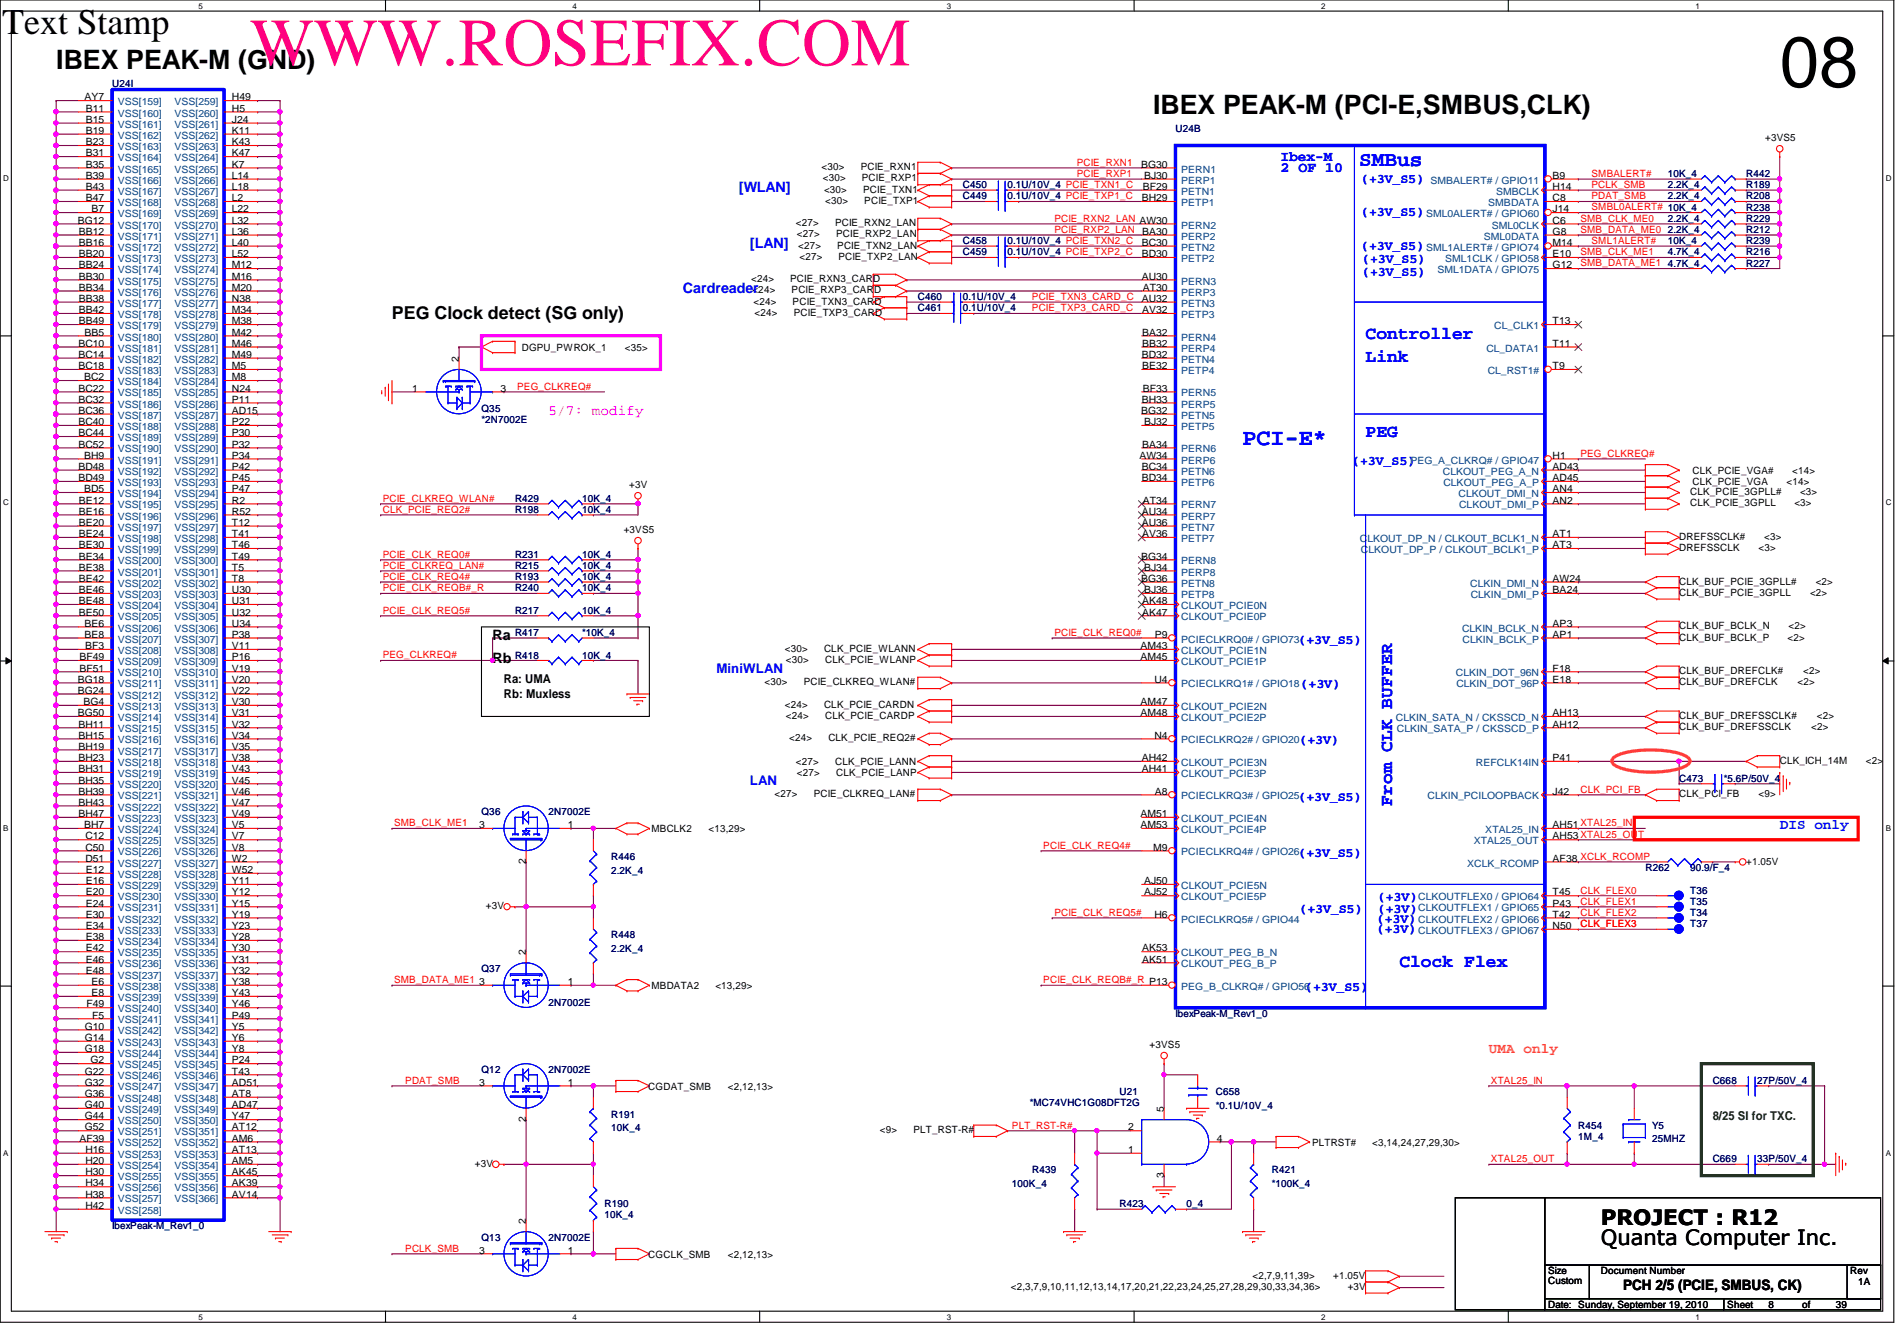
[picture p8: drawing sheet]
<svg xmlns="http://www.w3.org/2000/svg" width="297mm" height="210mm" viewBox="0 0 297 210" stroke-linecap="round" stroke-linejoin="round" font-family="sans-serif">
<defs><g id="words">
<text font-size="11.2" x="278.7" y="13.6">08</text>
<text font-size="10.6" fill="#ff0080" x="39.2" y="10.2">WWW.ROSEFIX.COM</text>
<text font-size="5.6" fill="#010101" x=".4" y="5.3">Text Stamp</text>
<g font-size="4.2">
<text x="8.8" y="10.8">IBEX PEAK-M (GND)</text>
<text x="180.5" y="17.9">IBEX PEAK-M (PCI-E,SMBUS,CLK)</text>
</g>
<text font-size="3.6" fill="#00f" x="194.6" y="69.6">PCI-E*</text>
<text font-size="3.3" fill="#00f" x="212.8" y="26">SMBus</text>
<g font-size="3.3">
<text x="250.7" y="191.7">PROJECT : R12</text>
<text x="250.7" y="194.9">Quanta Computer Inc.</text>
</g>
<text font-size="2.8" x="61.4" y="49.9">PEG Clock detect (SG only)</text>
<g font-size="2.8" fill="#00f">
<text x="213.8" y="53.1">Controller</text>
<text x="213.8" y="56.6">Link</text>
<text x="213.8" y="68.4">PEG</text>
<text x="218" y="126.2" transform="rotate(-90 218 126.2)">From CLK BUFFER</text>
<text x="219.1" y="151.3">Clock Flex</text>
</g>
<g font-size="2.2" fill="#00f">
<text x="200.5" y="25.1">Ibex-M</text>
<text x="200.5" y="26.9">2 OF 10</text>
<text x="115.7" y="30.1">[WLAN]</text>
<text x="117.4" y="38.9">[LAN]</text>
<text x="106.9" y="45.9">Cardreader</text>
<text x="278.7" y="129.8">DIS only</text>
</g>
<text font-size="2.2" fill="#f0f" x="85.9" y="64.9">5/7: modify</text>
<g font-size="2.2">
<text x="77.1" y="100.2">Ra</text>
<text x="77.1" y="103.7">Rb</text>
<text x="254.2" y="201.8">PCH 2/5 (PCIE, SMBUS, CK)</text>
</g>
<text font-size="2.2" fill="#ff8000" x="233.1" y="164.8">UMA only</text>
<g font-size="2.1" fill="#00f">
<text x="213.1" y="28.7">(+3V_S5)</text>
<text x="213.1" y="33.7">(+3V_S5)</text>
<text x="213.1" y="39.2">(+3V_S5)</text>
<text x="213.3" y="41.1">(+3V_S5)</text>
<text x="213.3" y="43.2">(+3V_S5)</text>
<text x="211.7" y="72.8">(+3V_S5)</text>
<text x="203.3" y="100.9">(+3V_S5)</text>
<text x="112.2" y="105.3">MiniWLAN</text>
<text x="203.7" y="107.7">(+3V)</text>
<text x="203.5" y="116.5">(+3V)</text>
<text x="117.4" y="122.8">LAN</text>
<text x="203.3" y="125.4">(+3V_S5)</text>
<text x="203.3" y="134.2">(+3V_S5)</text>
<text x="203.5" y="142.9">(+3V_S5)</text>
<text x="215.8" y="141">(+3V)</text>
<text x="215.8" y="142.9">(+3V)</text>
<text x="215.6" y="144.5">(+3V)</text>
<text x="215.6" y="146.1">(+3V)</text>
<text x="204.4" y="155.2">(+3V_S5)</text>
</g>
<g font-size="1.9">
<text x="78.9" y="106.9">Ra: UMA</text>
<text x="78.9" y="109.2">Rb: Muxless</text>
</g>
<text font-size="1.9" fill="#004000" x="268.2" y="175.3">8/25 SI for TXC.</text>
<g font-size="1.6">
<text x="13.2" y="15.7">AY7</text>
<text x="13.5" y="17.5">B11</text>
<text x="36.3" y="15.7">H49</text>
<text x="36.3" y="17.5">H5</text>
<text x="13.5" y="19.2">B15</text>
<text x="13.5" y="21">B19</text>
<text x="13.5" y="22.7">B23</text>
<text x="36.3" y="21">K11</text>
<text x="36.3" y="22.7">K43</text>
<text x="36.3" y="19.2">J24</text>
<text x="276.4" y="22.1">+3VS5</text>
<text x="13.5" y="24.5">B31</text>
<text x="13.5" y="26.2">B35</text>
<text x="13.5" y="28">B39</text>
<text x="13.5" y="29.7">B43</text>
<text x="36.3" y="24.5">K47</text>
<text x="36.3" y="26.2">K7</text>
<text x="36.3" y="28">L14</text>
<text x="36.3" y="29.7">L18</text>
<text x="128.6" y="26.7">&lt;30&gt;</text>
<text x="128.9" y="28.4">&lt;30&gt;</text>
<text x="134.8" y="26.7">PCIE_RXN1</text>
<text x="135" y="28.4">PCIE_RXP1</text>
<text x="178.7" y="26.2">BG30</text>
<text x="178.9" y="29.7">BF29</text>
<text x="179.2" y="28">BJ30</text>
<text x="243.1" y="28">B9</text>
<text x="243.1" y="29.7">H14</text>
<text x="12.2" y="35">BG12</text>
<text x="13.5" y="31.5">B47</text>
<text x="14.3" y="33.2">B7</text>
<text x="36.3" y="31.5">L2</text>
<text x="36.3" y="33.2">L22</text>
<text x="36.3" y="35">L32</text>
<text x="124.6" y="35.4">&lt;27&gt;</text>
<text x="129" y="30.2">&lt;30&gt;</text>
<text x="129.2" y="31.9">&lt;30&gt;</text>
<text x="130.8" y="35.4">PCIE_RXN2_LAN</text>
<text x="135.2" y="30.2">PCIE_TXN1</text>
<text x="135.3" y="31.9">PCIE_TXP1</text>
<text x="178.8" y="31.5">BH29</text>
<text x="243.1" y="31.5">C8</text>
<text x="243.1" y="35">C6</text>
<text x="243.1" y="33.2">J14</text>
<text x="12.4" y="36.7">BB12</text>
<text x="12.4" y="38.5">BB16</text>
<text x="12.4" y="40.3">BB20</text>
<text x="12.4" y="42">BB24</text>
<text x="36.3" y="36.7">L36</text>
<text x="36.3" y="38.5">L40</text>
<text x="36.3" y="40.3">L52</text>
<text x="36.3" y="42">M12</text>
<text x="124.8" y="37.2">&lt;27&gt;</text>
<text x="125" y="38.9">&lt;27&gt;</text>
<text x="125.2" y="40.7">&lt;27&gt;</text>
<text x="130.9" y="37.2">PCIE_RXP2_LAN</text>
<text x="131.1" y="38.9">PCIE_TXN2_LAN</text>
<text x="131.3" y="40.7">PCIE_TXP2_LAN</text>
<text x="178.8" y="38.5">BC30</text>
<text x="178.8" y="40.3">BD30</text>
<text x="178.9" y="36.7">BA30</text>
<text x="243.1" y="36.7">G8</text>
<text x="243.1" y="38.5">M14</text>
<text x="243.1" y="40.3">E10</text>
<text x="243.1" y="42">G12</text>
<text x="12.4" y="43.8">BB30</text>
<text x="12.4" y="45.5">BB34</text>
<text x="12.4" y="47.2">BB38</text>
<text x="36.3" y="43.8">M16</text>
<text x="36.3" y="45.5">M20</text>
<text x="36.3" y="47.2">N38</text>
<text x="117.6" y="44.2">&lt;24&gt;</text>
<text x="117.8" y="45.9">&lt;24&gt;</text>
<text x="118" y="47.7">&lt;24&gt;</text>
<text x="123.7" y="44.2">PCIE_RXN3_CARD</text>
<text x="123.9" y="45.9">PCIE_RXP3_CARD</text>
<text x="124.1" y="47.7">PCIE_TXN3_CARD</text>
<text x="178.8" y="43.8">AU30</text>
<text x="178.8" y="47.2">AU32</text>
<text x="178.9" y="45.5">AT30</text>
<text x="12.4" y="49">BB42</text>
<text x="12.4" y="50.8">BB49</text>
<text x="13.2" y="52.5">BB5</text>
<text x="36.3" y="49">M34</text>
<text x="36.3" y="50.8">M38</text>
<text x="36.3" y="52.5">M42</text>
<text x="118.1" y="49.4">&lt;24&gt;</text>
<text x="124.3" y="49.4">PCIE_TXP3_CARD</text>
<text x="178.9" y="52.5">BA32</text>
<text x="178.9" y="49">AV32</text>
<text x="243.1" y="50.8">T13</text>
<text x="12.3" y="54.3">BC10</text>
<text x="12.3" y="56">BC14</text>
<text x="12.3" y="57.8">BC18</text>
<text x="13.2" y="59.5">BC2</text>
<text x="36.3" y="54.3">M46</text>
<text x="36.3" y="56">M49</text>
<text x="36.3" y="57.8">M5</text>
<text x="36.3" y="59.5">M8</text>
<text x="71.8" y="56.6" transform="rotate(-90 71.8 56.6)">2</text>
<text x="81.7" y="54.9">DGPU_PWROK_1</text>
<text x="97.8" y="54.9">&lt;35&gt;</text>
<text x="178.8" y="56">BD32</text>
<text x="178.9" y="54.3">BB32</text>
<text x="178.9" y="57.8">BE32</text>
<text x="243.1" y="54.3">T11</text>
<text x="243.1" y="57.8">T9</text>
<text x="12.3" y="61.3">BC22</text>
<text x="12.3" y="63">BC32</text>
<text x="12.3" y="64.8">BC36</text>
<text x="36.3" y="61.3">N24</text>
<text x="36.3" y="63">P11</text>
<text x="36.3" y="64.8">AD15</text>
<text x="64.5" y="61.3">1</text>
<text x="78.4" y="61.3">3</text>
<text x="178.7" y="64.8">BG32</text>
<text x="178.8" y="63">BH33</text>
<text x="178.9" y="61.3">BF33</text>
<text x="12.3" y="66.5">BC40</text>
<text x="12.3" y="68.3">BC44</text>
<text x="12.3" y="70.1">BC52</text>
<text x="13.2" y="71.8">BH9</text>
<text x="36.3" y="66.5">P22</text>
<text x="36.3" y="68.3">P30</text>
<text x="36.3" y="70.1">P32</text>
<text x="36.3" y="71.8">P34</text>
<text x="178.4" y="71.8">AW34</text>
<text x="178.9" y="70.1">BA34</text>
<text x="179.2" y="66.5">BJ32</text>
<text x="243.1" y="71.8">H1</text>
<text x="12.3" y="73.5">BD48</text>
<text x="12.3" y="75.3">BD49</text>
<text x="13.2" y="77">BD5</text>
<text x="36.3" y="73.5">P42</text>
<text x="36.3" y="75.3">P45</text>
<text x="36.3" y="77">P47</text>
<text x="98.5" y="76.5">+3V</text>
<text x="178.8" y="73.5">BC34</text>
<text x="178.8" y="75.3">BD34</text>
<text x="243.1" y="73.5">AD43</text>
<text x="243.1" y="75.3">AD45</text>
<text x="243.1" y="77">AN4</text>
<text x="264.7" y="77.5">CLK_PCIE_3GPLL#</text>
<text x="265" y="75.9">CLK_PCIE_VGA</text>
<text x="265" y="74.2">CLK_PCIE_VGA#</text>
<text x="279.7" y="75.9">&lt;14&gt;</text>
<text x="280.6" y="74.2">&lt;14&gt;</text>
<text x="281.9" y="77.5">&lt;3&gt;</text>
<text x="12.4" y="78.8">BE12</text>
<text x="12.4" y="80.6">BE16</text>
<text x="12.4" y="82.3">BE20</text>
<text x="36.3" y="78.8">R2</text>
<text x="36.3" y="80.6">R52</text>
<text x="36.3" y="82.3">T12</text>
<text x="97.7" y="83.4">+3VS5</text>
<text x="178.8" y="80.6">AU34</text>
<text x="178.8" y="82.3">AU36</text>
<text x="178.9" y="78.8">AT34</text>
<text x="243.1" y="78.8">AN2</text>
<text x="264.7" y="79.2">CLK_PCIE_3GPLL</text>
<text x="281" y="79.2">&lt;3&gt;</text>
<text x="12.4" y="84.1">BE24</text>
<text x="12.4" y="85.8">BE30</text>
<text x="12.4" y="87.6">BE34</text>
<text x="12.4" y="89.3">BE38</text>
<text x="36.3" y="84.1">T41</text>
<text x="36.3" y="85.8">T46</text>
<text x="36.3" y="87.6">T49</text>
<text x="36.3" y="89.3">T5</text>
<text x="178.7" y="87.6">BG34</text>
<text x="178.9" y="84.1">AV36</text>
<text x="179.2" y="89.3">BJ34</text>
<text x="243.1" y="85.8">AT3</text>
<text x="243.1" y="84.1">AT1</text>
<text x="262.9" y="86.2">DREFSSCLK</text>
<text x="262.9" y="84.5">DREFSSCLK#</text>
<text x="275.4" y="86.2">&lt;3&gt;</text>
<text x="276.2" y="84.5">&lt;3&gt;</text>
<text x="12.4" y="91.1">BE42</text>
<text x="12.4" y="92.8">BE46</text>
<text x="12.4" y="94.6">BE48</text>
<text x="36.3" y="91.1">T8</text>
<text x="36.3" y="92.8">U30</text>
<text x="36.3" y="94.6">U31</text>
<text x="178.7" y="91.1">BG36</text>
<text x="178.9" y="94.6">AK48</text>
<text x="179.2" y="92.8">BJ36</text>
<text x="243.1" y="91.1">AW24</text>
<text x="243.1" y="92.8">BA24</text>
<text x="262.9" y="91.5">CLK_BUF_PCIE_3GPLL#</text>
<text x="262.9" y="93.3">CLK_BUF_PCIE_3GPLL</text>
<text x="283.4" y="93.3">&lt;2&gt;</text>
<text x="284.3" y="91.5">&lt;2&gt;</text>
<text x="12.4" y="96.4">BE50</text>
<text x="13.2" y="98.1">BE6</text>
<text x="13.2" y="99.8">BE8</text>
<text x="13.3" y="101.6">BF3</text>
<text x="36.3" y="96.4">U32</text>
<text x="36.3" y="98.1">U34</text>
<text x="36.3" y="99.8">P38</text>
<text x="36.3" y="101.6">V11</text>
<text x="178.6" y="101.6">AM43</text>
<text x="178.9" y="96.4">AK47</text>
<text x="180.8" y="99.8">P9</text>
<text x="243.1" y="98.1">AP3</text>
<text x="243.1" y="99.8">AP1</text>
<text x="262.9" y="98.5">CLK_BUF_BCLK_N</text>
<text x="262.9" y="100.3">CLK_BUF_BCLK_P</text>
<text x="279.9" y="100.3">&lt;2&gt;</text>
<text x="280.1" y="98.5">&lt;2&gt;</text>
<text x="12.2" y="106.8">BG18</text>
<text x="12.4" y="103.3">BF49</text>
<text x="12.4" y="105.1">BF51</text>
<text x="36.3" y="103.3">P16</text>
<text x="36.3" y="105.1">V19</text>
<text x="36.3" y="106.8">V20</text>
<text x="119.7" y="107.3">&lt;30&gt;</text>
<text x="122.9" y="102">&lt;30&gt;</text>
<text x="123.1" y="103.8">&lt;30&gt;</text>
<text x="125.9" y="107.3">PCIE_CLKREQ_WLAN#</text>
<text x="129" y="102">CLK_PCIE_WLANN</text>
<text x="129.2" y="103.8">CLK_PCIE_WLANP</text>
<text x="178.6" y="103.3">AM45</text>
<text x="180.8" y="106.8">U4</text>
<text x="243.1" y="105.1">F18</text>
<text x="243.1" y="106.8">E18</text>
<text x="262.9" y="107.3">CLK_BUF_DREFCLK</text>
<text x="262.9" y="105.5">CLK_BUF_DREFCLK#</text>
<text x="281.5" y="107.3">&lt;2&gt;</text>
<text x="282.4" y="105.5">&lt;2&gt;</text>
<text x="12.2" y="108.6">BG24</text>
<text x="12.2" y="112.1">BG50</text>
<text x="12.3" y="113.9">BH11</text>
<text x="13.1" y="110.4">BG4</text>
<text x="36.3" y="108.6">V22</text>
<text x="36.3" y="110.4">V30</text>
<text x="36.3" y="112.1">V31</text>
<text x="36.3" y="113.9">V32</text>
<text x="122.9" y="110.8">&lt;24&gt;</text>
<text x="123.1" y="112.5">&lt;24&gt;</text>
<text x="129" y="110.8">CLK_PCIE_CARDN</text>
<text x="129.2" y="112.5">CLK_PCIE_CARDP</text>
<text x="178.6" y="110.4">AM47</text>
<text x="178.6" y="112.1">AM48</text>
<text x="243.1" y="112.1">AH13</text>
<text x="243.1" y="113.9">AH12</text>
<text x="262.9" y="112.5">CLK_BUF_DREFSSCLK#</text>
<text x="284.5" y="112.5">&lt;2&gt;</text>
<text x="12.3" y="115.6">BH15</text>
<text x="12.3" y="117.3">BH19</text>
<text x="12.3" y="119.1">BH23</text>
<text x="36.3" y="115.6">V34</text>
<text x="36.3" y="117.3">V35</text>
<text x="36.3" y="119.1">V38</text>
<text x="123.6" y="116">&lt;24&gt;</text>
<text x="124.6" y="119.7">&lt;27&gt;</text>
<text x="129.7" y="116">CLK_PCIE_REQ2#</text>
<text x="130.8" y="119.7">CLK_PCIE_LANN</text>
<text x="178.8" y="119.1">AH42</text>
<text x="180.8" y="115.6">N4</text>
<text x="243.1" y="119.1">P41</text>
<text x="262.9" y="114.3">CLK_BUF_DREFSSCLK</text>
<text x="278.7" y="119.5">CLK_ICH_14M</text>
<text x="283.6" y="114.3">&lt;2&gt;</text>
<text x="292.2" y="119.5">&lt;2&gt;</text>
<text x="12.3" y="120.9">BH31</text>
<text x="12.3" y="122.6">BH35</text>
<text x="12.3" y="124.4">BH39</text>
<text x="36.3" y="120.9">V43</text>
<text x="36.3" y="122.6">V45</text>
<text x="36.3" y="124.4">V46</text>
<text x="121.3" y="124.8">&lt;27&gt;</text>
<text x="124.8" y="121.5">&lt;27&gt;</text>
<text x="127.4" y="124.8">PCIE_CLKREQ_LAN#</text>
<text x="130.9" y="121.5">CLK_PCIE_LANP</text>
<text x="178.8" y="120.9">AH41</text>
<text x="180.8" y="124.4">A8</text>
<text x="243.1" y="124.4">J42</text>
<text x="262.9" y="124.8">CLK_PCI_FB</text>
<text x="275.4" y="124.8">&lt;9&gt;</text>
<text x="12.3" y="126.1">BH43</text>
<text x="12.3" y="127.9">BH47</text>
<text x="13.2" y="129.6">BH7</text>
<text x="13.4" y="131.4">C12</text>
<text x="36.3" y="126.1">V47</text>
<text x="36.3" y="127.9">V49</text>
<text x="36.3" y="129.6">V5</text>
<text x="36.3" y="131.4">V7</text>
<text x="75" y="129.6">3</text>
<text x="88.9" y="129.6">1</text>
<text x="102" y="130.3">MBCLK2</text>
<text x="111" y="130.3">&lt;13,29&gt;</text>
<text x="178.6" y="127.9">AM51</text>
<text x="178.6" y="129.6">AM53</text>
<text x="243.1" y="129.6">AH51 XTAL25_IN</text>
<text x="243.1" y="131.4">AH53 XTAL25_OUT</text>
<text x="13.4" y="133.1">C50</text>
<text x="13.4" y="134.9">D51</text>
<text x="13.5" y="136.7">E12</text>
<text x="36.3" y="133.1">V8</text>
<text x="36.3" y="134.9">W2</text>
<text x="36.3" y="136.7">W52</text>
<text x="82.3" y="135.3" transform="rotate(-90 82.3 135.3)">2</text>
<text x="180.6" y="133.1">M9</text>
<text x="243.1" y="134.9">AF38 XCLK_RCOMP</text>
<text x="273.4" y="135.3">+1.05V</text>
<text x="13.5" y="138.4">E16</text>
<text x="13.5" y="140.2">E20</text>
<text x="13.5" y="141.9">E24</text>
<text x="13.5" y="143.6">E30</text>
<text x="36.3" y="138.4">Y11</text>
<text x="36.3" y="140.2">Y12</text>
<text x="36.3" y="141.9">Y15</text>
<text x="36.3" y="143.6">Y19</text>
<text x="76.1" y="142.3">+3V</text>
<text x="179.2" y="138.4">AJ50</text>
<text x="179.2" y="140.2">AJ52</text>
<text x="180.8" y="143.6">H6</text>
<text x="243.1" y="140.2">T45</text>
<text x="243.1" y="141.9">P43</text>
<text x="243.1" y="143.6">T42</text>
<text x="13.5" y="145.4">E34</text>
<text x="13.5" y="147.2">E38</text>
<text x="13.5" y="148.9">E42</text>
<text x="36.3" y="145.4">Y23</text>
<text x="36.3" y="147.2">Y28</text>
<text x="36.3" y="148.9">Y30</text>
<text x="82.3" y="149.5" transform="rotate(-90 82.3 149.5)">2</text>
<text x="178.9" y="148.9">AK53</text>
<text x="243.1" y="145.4">N50</text>
<text x="13.5" y="150.7">E46</text>
<text x="13.5" y="152.4">E48</text>
<text x="14.3" y="154.2">E6</text>
<text x="14.3" y="155.9">E8</text>
<text x="36.3" y="150.7">Y31</text>
<text x="36.3" y="152.4">Y32</text>
<text x="36.3" y="154.2">Y38</text>
<text x="36.3" y="155.9">Y43</text>
<text x="75" y="154.2">3</text>
<text x="88.9" y="154.2">1</text>
<text x="102" y="154.8">MBDATA2</text>
<text x="112" y="154.8">&lt;13,29&gt;</text>
<text x="178.9" y="150.7">AK51</text>
<text x="13.3" y="161.2">G10</text>
<text x="13.5" y="157.7">F49</text>
<text x="14.4" y="159.4">F5</text>
<text x="36.3" y="157.7">Y46</text>
<text x="36.3" y="161.2">Y5</text>
<text x="36.3" y="159.4">P49</text>
<text x="13.3" y="162.9">G14</text>
<text x="13.3" y="164.7">G18</text>
<text x="14.2" y="166.5">G2</text>
<text x="36.3" y="162.9">Y6</text>
<text x="36.3" y="164.7">Y8</text>
<text x="36.3" y="166.5">P24</text>
<text x="180" y="164.1">+3VS5</text>
<text x="13.3" y="168.2">G22</text>
<text x="13.3" y="169.9">G32</text>
<text x="13.3" y="171.7">G36</text>
<text x="13.3" y="173.4">G40</text>
<text x="36.3" y="168.2">T43</text>
<text x="36.3" y="169.9">AD51</text>
<text x="36.3" y="171.7">AT8</text>
<text x="36.3" y="173.4">AD47</text>
<text x="75" y="169.9">3</text>
<text x="88.9" y="169.9">1</text>
<text x="101.5" y="170.6">CGDAT_SMB</text>
<text x="114" y="170.6">&lt;2,12,13&gt;</text>
<text x="12.4" y="178.7">AF39</text>
<text x="13.3" y="175.2">G44</text>
<text x="13.3" y="177">G52</text>
<text x="36.3" y="175.2">Y47</text>
<text x="36.3" y="177">AT12</text>
<text x="36.3" y="178.7">AM6</text>
<text x="82.3" y="175.6" transform="rotate(-90 82.3 175.6)">2</text>
<text x="137.8" y="177.4">&lt;9&gt;</text>
<text x="143" y="177.4">PLT_RST-R#</text>
<text x="176.7" y="177">2</text>
<text x="182.2" y="174" transform="rotate(-90 182.2 174)">5</text>
<text x="190.5" y="178.7">4</text>
<text x="205.4" y="179.3">PLTRST#</text>
<text x="214.9" y="179.3">&lt;3,14,24,27,29,30&gt;</text>
<text x="13.4" y="180.5">H16</text>
<text x="13.4" y="182.2">H20</text>
<text x="13.4" y="184">H30</text>
<text x="13.4" y="185.7">H34</text>
<text x="36.3" y="180.5">AT13</text>
<text x="36.3" y="182.2">AM5</text>
<text x="36.3" y="184">AK45</text>
<text x="36.3" y="185.7">AK39</text>
<text x="74.3" y="182.6">+3V</text>
<text x="176.7" y="180.5">1</text>
<text x="182.2" y="184.4" transform="rotate(-90 182.2 184.4)">3</text>
<text x="13.4" y="187.5">H38</text>
<text x="13.4" y="189.2">H42</text>
<text x="36.3" y="187.5">AV14</text>
<text x="82.3" y="191.6" transform="rotate(-90 82.3 191.6)">2</text>
<text x="75" y="196.2">3</text>
<text x="88.9" y="196.2">1</text>
<text x="101.5" y="196.8">CGCLK_SMB</text>
<text x="114" y="196.8">&lt;2,12,13&gt;</text>
<text x="158.3" y="201.9">&lt;2,3,7,9,10,11,12,13,14,17,20,21,22,23,24,25,27,28,29,30,33,34,36&gt;</text>
<text x="196.1" y="200.2">&lt;2,7,9,11,39&gt;</text>
<text x="208.7" y="200.2">+1.05V</text>
<text x="211" y="201.9">+3V</text>
<text x="242.4" y="199.5">Size</text>
<text x="242.4" y="201">Custom</text>
<text x="250.7" y="199.5">Document Number</text>
<text x="289.7" y="199.5">Rev</text>
<text x="291" y="201.2">1A</text>
<text x="242.4" y="204.7">Date: Sunday, September 19, 2010</text>
<text x="270.5" y="204.7">Sheet</text>
<text x="276.9" y="204.7">8</text>
<text x="282.2" y="204.7">of</text>
<text x="287.4" y="204.7">39</text>
</g>
<g font-size="1.6" fill="#000080">
<text x="17.6" y="13.7">U24I</text>
<text x="184.1" y="20.7">U24B</text>
<text x="150.7" y="29.5">C450</text>
<text x="157.8" y="29.5">0.1U/10V_4 PCIE_TXN1_C</text>
<text x="261.2" y="29.5">2.2K_4</text>
<text x="261.2" y="27.7">10K_4</text>
<text x="273.4" y="29.5">R189</text>
<text x="273.4" y="27.7">R442</text>
<text x="150.7" y="31.2">C449</text>
<text x="157.8" y="31.2">0.1U/10V_4 PCIE_TXP1_C</text>
<text x="261.2" y="31.2">2.2K_4</text>
<text x="261.2" y="34.7">2.2K_4</text>
<text x="273.4" y="31.2">R208</text>
<text x="273.4" y="34.7">R229</text>
<text x="273.4" y="33">R238</text>
<text x="150.7" y="40">C459</text>
<text x="150.7" y="38.2">C458</text>
<text x="157.8" y="40">0.1U/10V_4 PCIE_TXP2_C</text>
<text x="157.8" y="38.2">0.1U/10V_4 PCIE_TXN2_C</text>
<text x="261.2" y="36.5">2.2K_4</text>
<text x="261.2" y="41.7">4.7K_4</text>
<text x="261.2" y="40">4.7K_4</text>
<text x="261.2" y="38.2">10K_4</text>
<text x="273.4" y="36.5">R212</text>
<text x="273.4" y="41.7">R227</text>
<text x="273.4" y="40">R216</text>
<text x="273.4" y="38.2">R239</text>
<text x="143.7" y="47">C460</text>
<text x="150.7" y="47">0.1U/10V_4</text>
<text x="143.7" y="48.7">C461</text>
<text x="150.7" y="48.7">0.1U/10V_4</text>
<text x="75.4" y="64.5">Q35</text>
<text x="75.4" y="66.3">*2N7002E</text>
<text x="80.6" y="78.5">R429</text>
<text x="80.6" y="80.3">R198</text>
<text x="91.1" y="78.5">10K_4</text>
<text x="91.1" y="80.3">10K_4</text>
<text x="80.6" y="89.1">R215</text>
<text x="80.6" y="87.3">R231</text>
<text x="91.1" y="89.1">10K_4</text>
<text x="91.1" y="87.3">10K_4</text>
<text x="80.6" y="92.5">R240</text>
<text x="80.6" y="90.8">R193</text>
<text x="91.1" y="92.5">10K_4</text>
<text x="91.1" y="90.8">10K_4</text>
<text x="80.6" y="99.6">R417</text>
<text x="80.6" y="96.1">R217</text>
<text x="91.1" y="99.6">*10K_4</text>
<text x="91.1" y="96.1">10K_4</text>
<text x="80.6" y="103.1">R418</text>
<text x="91.1" y="103.1">10K_4</text>
<text x="262.9" y="122.3">C473</text>
<text x="269.9" y="122.3">*5.6P/50V_4</text>
<text x="75.4" y="127.6">Q36</text>
<text x="85.9" y="127.6">2N7002E</text>
<text x="95.7" y="134.6">R446</text>
<text x="95.7" y="136.7">2.2K_4</text>
<text x="257.6" y="136.4">R262</text>
<text x="264.7" y="136.4">90.9/F_4</text>
<text x="264.7" y="139.9">T36</text>
<text x="264.7" y="141.6">T35</text>
<text x="264.7" y="143.4">T34</text>
<text x="95.7" y="146.9">R448</text>
<text x="95.7" y="149">2.2K_4</text>
<text x="264.7" y="145.1">T37</text>
<text x="75.4" y="152.1">Q37</text>
<text x="85.9" y="157.4">2N7002E</text>
<text x="184.1" y="159.2">IbexPeak-M_Rev1_0</text>
<text x="75.4" y="167.9">Q12</text>
<text x="85.9" y="167.9">2N7002E</text>
<text x="161.2" y="173.2">*MC74VHC1G08DFT2G</text>
<text x="175.3" y="171.4">U21</text>
<text x="190.4" y="171.4">C658</text>
<text x="190.4" y="173.5">*0.1U/10V_4</text>
<text x="268.2" y="169.7">C668</text>
<text x="275.2" y="169.7">27P/50V_4</text>
<text x="95.7" y="174.9">R191</text>
<text x="95.7" y="177">10K_4</text>
<text x="247.1" y="176.7">R454</text>
<text x="247.1" y="178.4">1M_4</text>
<text x="258.7" y="176.7">Y5</text>
<text x="258.7" y="178.8">25MHZ</text>
<text x="158.5" y="185.8">100K_4</text>
<text x="161.6" y="183.7">R439</text>
<text x="199.1" y="183.7">R421</text>
<text x="199.1" y="185.8">*100K_4</text>
<text x="268.2" y="181.9">C669</text>
<text x="275.2" y="181.9">33P/50V_4</text>
<text x="94.7" y="188.9">R190</text>
<text x="94.7" y="190.7">10K_4</text>
<text x="175.3" y="188.9">R423</text>
<text x="185.8" y="188.9">0_4</text>
<text x="17.6" y="192.4">IbexPeak-M_Rev1_0</text>
<text x="75.4" y="194.2">Q13</text>
<text x="85.9" y="194.2">2N7002E</text>
</g>
<g font-size="1.6" fill="#004080">
<text x="18.5" y="16.5">VSS[159]</text>
<text x="27.3" y="16.5">VSS[259]</text>
<text x="18.5" y="18.2">VSS[160]</text>
<text x="18.5" y="20">VSS[161]</text>
<text x="18.5" y="21.7">VSS[162]</text>
<text x="18.5" y="23.5">VSS[163]</text>
<text x="27.3" y="21.7">VSS[262]</text>
<text x="27.3" y="23.5">VSS[263]</text>
<text x="27.3" y="18.2">VSS[260]</text>
<text x="27.3" y="20">VSS[261]</text>
<text x="18.5" y="25.2">VSS[164]</text>
<text x="18.5" y="27">VSS[165]</text>
<text x="18.5" y="28.7">VSS[166]</text>
<text x="27.3" y="25.2">VSS[264]</text>
<text x="27.3" y="27">VSS[265]</text>
<text x="27.3" y="28.7">VSS[266]</text>
<text x="185" y="27">PERN1</text>
<text x="185" y="28.7">PERP1</text>
<text x="224" y="28.7">SMBALERT# / GPIO11</text>
<text x="18.5" y="30.5">VSS[167]</text>
<text x="18.5" y="32.3">VSS[168]</text>
<text x="18.5" y="34">VSS[169]</text>
<text x="18.5" y="35.8">VSS[170]</text>
<text x="27.3" y="30.5">VSS[267]</text>
<text x="27.3" y="32.3">VSS[268]</text>
<text x="27.3" y="34">VSS[269]</text>
<text x="27.3" y="35.8">VSS[270]</text>
<text x="185" y="35.8">PERN2</text>
<text x="185" y="30.5">PETN1</text>
<text x="185" y="32.3">PETP1</text>
<text x="223.3" y="34">SML0ALERT# / GPIO60</text>
<text x="233" y="32.3">SMBDATA</text>
<text x="233.6" y="35.8">SML0CLK</text>
<text x="234.3" y="30.5">SMBCLK</text>
<text x="18.5" y="37.5">VSS[171]</text>
<text x="18.5" y="39.2">VSS[172]</text>
<text x="18.5" y="41">VSS[173]</text>
<text x="27.3" y="37.5">VSS[271]</text>
<text x="27.3" y="39.2">VSS[272]</text>
<text x="27.3" y="41">VSS[273]</text>
<text x="185" y="37.5">PERP2</text>
<text x="185" y="39.2">PETN2</text>
<text x="185" y="41">PETP2</text>
<text x="223.3" y="39.2">SML1ALERT# / GPIO74</text>
<text x="226.3" y="41">SML1CLK / GPIO58</text>
<text x="232.4" y="37.5">SML0DATA</text>
<text x="18.5" y="42.8">VSS[174]</text>
<text x="18.5" y="44.5">VSS[175]</text>
<text x="18.5" y="46.3">VSS[176]</text>
<text x="27.3" y="42.8">VSS[274]</text>
<text x="27.3" y="44.5">VSS[275]</text>
<text x="27.3" y="46.3">VSS[276]</text>
<text x="185" y="44.5">PERN3</text>
<text x="185" y="46.3">PERP3</text>
<text x="225.1" y="42.8">SML1DATA / GPIO75</text>
<text x="18.5" y="48">VSS[177]</text>
<text x="18.5" y="49.8">VSS[178]</text>
<text x="18.5" y="51.5">VSS[179]</text>
<text x="18.5" y="53.3">VSS[180]</text>
<text x="27.3" y="48">VSS[277]</text>
<text x="27.3" y="49.8">VSS[278]</text>
<text x="27.3" y="51.5">VSS[279]</text>
<text x="27.3" y="53.3">VSS[280]</text>
<text x="185" y="53.3">PERN4</text>
<text x="185" y="48">PETN3</text>
<text x="185" y="49.8">PETP3</text>
<text x="234" y="51.5">CL_CLK1</text>
<text x="18.5" y="55">VSS[181]</text>
<text x="18.5" y="56.8">VSS[182]</text>
<text x="18.5" y="58.5">VSS[183]</text>
<text x="27.3" y="55">VSS[281]</text>
<text x="27.3" y="56.8">VSS[282]</text>
<text x="27.3" y="58.5">VSS[283]</text>
<text x="185" y="55">PERP4</text>
<text x="185" y="56.8">PETN4</text>
<text x="185" y="58.5">PETP4</text>
<text x="232.7" y="55">CL_DATA1</text>
<text x="233" y="58.5">CL_RST1#</text>
<text x="18.5" y="60.3">VSS[184]</text>
<text x="18.5" y="62.1">VSS[185]</text>
<text x="18.5" y="63.8">VSS[186]</text>
<text x="18.5" y="65.5">VSS[187]</text>
<text x="27.3" y="60.3">VSS[284]</text>
<text x="27.3" y="62.1">VSS[285]</text>
<text x="27.3" y="63.8">VSS[286]</text>
<text x="27.3" y="65.5">VSS[287]</text>
<text x="185" y="62.1">PERN5</text>
<text x="185" y="63.8">PERP5</text>
<text x="185" y="65.5">PETN5</text>
<text x="18.5" y="67.3">VSS[188]</text>
<text x="18.5" y="69">VSS[189]</text>
<text x="18.5" y="70.8">VSS[190]</text>
<text x="27.3" y="67.3">VSS[288]</text>
<text x="27.3" y="69">VSS[289]</text>
<text x="27.3" y="70.8">VSS[290]</text>
<text x="185" y="70.8">PERN6</text>
<text x="185" y="67.3">PETP5</text>
<text x="18.5" y="72.6">VSS[191]</text>
<text x="18.5" y="74.3">VSS[192]</text>
<text x="18.5" y="76.1">VSS[193]</text>
<text x="18.5" y="77.8">VSS[194]</text>
<text x="27.3" y="72.6">VSS[291]</text>
<text x="27.3" y="74.3">VSS[292]</text>
<text x="27.3" y="76.1">VSS[293]</text>
<text x="27.3" y="77.8">VSS[294]</text>
<text x="185" y="72.6">PERP6</text>
<text x="185" y="74.3">PETN6</text>
<text x="185" y="76.1">PETP6</text>
<text x="220.8" y="72.6">PEG_A_CLKRQ# / GPIO47</text>
<text x="225.9" y="74.3">CLKOUT_PEG_A_N</text>
<text x="226" y="76.1">CLKOUT_PEG_A_P</text>
<text x="228.4" y="77.8">CLKOUT_DMI_N</text>
<text x="18.5" y="79.6">VSS[195]</text>
<text x="18.5" y="81.3">VSS[196]</text>
<text x="18.5" y="83.1">VSS[197]</text>
<text x="27.3" y="79.6">VSS[295]</text>
<text x="27.3" y="81.3">VSS[296]</text>
<text x="27.3" y="83.1">VSS[297]</text>
<text x="185" y="79.6">PERN7</text>
<text x="185" y="81.3">PERP7</text>
<text x="185" y="83.1">PETN7</text>
<text x="228.5" y="79.6">CLKOUT_DMI_P</text>
<text x="18.5" y="84.8">VSS[198]</text>
<text x="18.5" y="86.6">VSS[199]</text>
<text x="18.5" y="88.3">VSS[200]</text>
<text x="27.3" y="84.8">VSS[298]</text>
<text x="27.3" y="86.6">VSS[299]</text>
<text x="27.3" y="88.3">VSS[300]</text>
<text x="185" y="88.3">PERN8</text>
<text x="185" y="84.8">PETP7</text>
<text x="212.9" y="84.8">CLKOUT_DP_N / CLKOUT_BCLK1_N</text>
<text x="213.1" y="86.6">CLKOUT_DP_P / CLKOUT_BCLK1_P</text>
<text x="18.5" y="90.1">VSS[201]</text>
<text x="18.5" y="91.8">VSS[202]</text>
<text x="18.5" y="93.6">VSS[203]</text>
<text x="18.5" y="95.3">VSS[204]</text>
<text x="27.3" y="90.1">VSS[301]</text>
<text x="27.3" y="91.8">VSS[302]</text>
<text x="27.3" y="93.6">VSS[303]</text>
<text x="27.3" y="95.3">VSS[304]</text>
<text x="185" y="90.1">PERP8</text>
<text x="185" y="91.8">PETN8</text>
<text x="185" y="93.6">PETP8</text>
<text x="185" y="95.3">CLKOUT_PCIE0N</text>
<text x="230.2" y="91.8">CLKIN_DMI_N</text>
<text x="230.3" y="93.6">CLKIN_DMI_P</text>
<text x="18.5" y="97.1">VSS[205]</text>
<text x="18.5" y="98.8">VSS[206]</text>
<text x="18.5" y="100.6">VSS[207]</text>
<text x="27.3" y="97.1">VSS[305]</text>
<text x="27.3" y="98.8">VSS[306]</text>
<text x="27.3" y="100.6">VSS[307]</text>
<text x="185" y="97.1">CLKOUT_PCIE0P</text>
<text x="185" y="100.6">PCIECLKRQ0# / GPIO73</text>
<text x="228.9" y="98.8">CLKIN_BCLK_N</text>
<text x="229" y="100.6">CLKIN_BCLK_P</text>
<text x="18.5" y="102.4">VSS[208]</text>
<text x="18.5" y="104.1">VSS[209]</text>
<text x="18.5" y="105.9">VSS[210]</text>
<text x="18.5" y="107.6">VSS[211]</text>
<text x="27.3" y="102.4">VSS[308]</text>
<text x="27.3" y="104.1">VSS[309]</text>
<text x="27.3" y="105.9">VSS[310]</text>
<text x="27.3" y="107.6">VSS[311]</text>
<text x="185" y="102.4">CLKOUT_PCIE1N</text>
<text x="185" y="104.1">CLKOUT_PCIE1P</text>
<text x="185" y="107.6">PCIECLKRQ1# / GPIO18</text>
<text x="228" y="105.9">CLKIN_DOT_96N</text>
<text x="228" y="107.6">CLKIN_DOT_96P</text>
<text x="18.5" y="109.3">VSS[212]</text>
<text x="18.5" y="111.1">VSS[213]</text>
<text x="18.5" y="112.9">VSS[214]</text>
<text x="27.3" y="109.3">VSS[312]</text>
<text x="27.3" y="111.1">VSS[313]</text>
<text x="27.3" y="112.9">VSS[314]</text>
<text x="185" y="111.1">CLKOUT_PCIE2N</text>
<text x="185" y="112.9">CLKOUT_PCIE2P</text>
<text x="218.6" y="112.9">CLKIN_SATA_N / CKSSCD_N</text>
<text x="18.5" y="114.6">VSS[215]</text>
<text x="18.5" y="116.4">VSS[216]</text>
<text x="18.5" y="118.1">VSS[217]</text>
<text x="18.5" y="119.9">VSS[218]</text>
<text x="27.3" y="114.6">VSS[315]</text>
<text x="27.3" y="116.4">VSS[316]</text>
<text x="27.3" y="118.1">VSS[317]</text>
<text x="27.3" y="119.9">VSS[318]</text>
<text x="185" y="119.9">CLKOUT_PCIE3N</text>
<text x="185" y="116.4">PCIECLKRQ2# / GPIO20</text>
<text x="218.7" y="114.6">CLKIN_SATA_P / CKSSCD_P</text>
<text x="231.1" y="119.9">REFCLK14IN</text>
<text x="18.5" y="121.6">VSS[219]</text>
<text x="18.5" y="123.4">VSS[220]</text>
<text x="18.5" y="125.1">VSS[221]</text>
<text x="27.3" y="121.6">VSS[319]</text>
<text x="27.3" y="123.4">VSS[320]</text>
<text x="27.3" y="125.1">VSS[321]</text>
<text x="185" y="121.6">CLKOUT_PCIE3P</text>
<text x="185" y="125.1">PCIECLKRQ3# / GPIO25</text>
<text x="223.5" y="125.1">CLKIN_PCILOOPBACK</text>
<text x="18.5" y="126.9">VSS[222]</text>
<text x="18.5" y="128.7">VSS[223]</text>
<text x="18.5" y="130.4">VSS[224]</text>
<text x="27.3" y="126.9">VSS[322]</text>
<text x="27.3" y="128.7">VSS[323]</text>
<text x="27.3" y="130.4">VSS[324]</text>
<text x="185" y="128.7">CLKOUT_PCIE4N</text>
<text x="185" y="130.4">CLKOUT_PCIE4P</text>
<text x="232.6" y="130.4">XTAL25_IN</text>
<text x="18.5" y="132.2">VSS[225]</text>
<text x="18.5" y="133.9">VSS[226]</text>
<text x="18.5" y="135.6">VSS[227]</text>
<text x="18.5" y="137.4">VSS[228]</text>
<text x="27.3" y="132.2">VSS[325]</text>
<text x="27.3" y="133.9">VSS[326]</text>
<text x="27.3" y="135.6">VSS[327]</text>
<text x="27.3" y="137.4">VSS[328]</text>
<text x="185" y="133.9">PCIECLKRQ4# / GPIO26</text>
<text x="229.7" y="135.6">XCLK_RCOMP</text>
<text x="230.8" y="132.2">XTAL25_OUT</text>
<text x="18.5" y="139.1">VSS[229]</text>
<text x="18.5" y="140.9">VSS[230]</text>
<text x="18.5" y="142.7">VSS[231]</text>
<text x="27.3" y="139.1">VSS[329]</text>
<text x="27.3" y="140.9">VSS[330]</text>
<text x="27.3" y="142.7">VSS[331]</text>
<text x="185" y="139.1">CLKOUT_PCIE5N</text>
<text x="185" y="140.9">CLKOUT_PCIE5P</text>
<text x="222.1" y="140.9">CLKOUTFLEX0 / GPIO64</text>
<text x="222.1" y="142.7">CLKOUTFLEX1 / GPIO65</text>
<text x="18.5" y="144.4">VSS[232]</text>
<text x="18.5" y="146.2">VSS[233]</text>
<text x="18.5" y="147.9">VSS[234]</text>
<text x="18.5" y="149.7">VSS[235]</text>
<text x="27.3" y="144.4">VSS[332]</text>
<text x="27.3" y="146.2">VSS[333]</text>
<text x="27.3" y="147.9">VSS[334]</text>
<text x="27.3" y="149.7">VSS[335]</text>
<text x="185" y="144.4">PCIECLKRQ5# / GPIO44</text>
<text x="185" y="149.7">CLKOUT_PEG_B_N</text>
<text x="222.1" y="144.4">CLKOUTFLEX2 / GPIO66</text>
<text x="222.1" y="146.2">CLKOUTFLEX3 / GPIO67</text>
<text x="18.5" y="151.4">VSS[236]</text>
<text x="18.5" y="153.2">VSS[237]</text>
<text x="18.5" y="154.9">VSS[238]</text>
<text x="27.3" y="151.4">VSS[336]</text>
<text x="27.3" y="153.2">VSS[337]</text>
<text x="27.3" y="154.9">VSS[338]</text>
<text x="185" y="154.9">PEG_B_CLKRQ# / GPIO56</text>
<text x="185" y="151.4">CLKOUT_PEG_B_P</text>
<text x="18.5" y="156.7">VSS[239]</text>
<text x="18.5" y="158.5">VSS[240]</text>
<text x="18.5" y="160.2">VSS[241]</text>
<text x="18.5" y="161.9">VSS[242]</text>
<text x="27.3" y="156.7">VSS[339]</text>
<text x="27.3" y="158.5">VSS[340]</text>
<text x="27.3" y="161.9">VSS[342]</text>
<text x="27.3" y="160.2">VSS[341]</text>
<text x="18.5" y="163.7">VSS[243]</text>
<text x="18.5" y="165.4">VSS[244]</text>
<text x="18.5" y="167.2">VSS[245]</text>
<text x="27.3" y="163.7">VSS[343]</text>
<text x="27.3" y="165.4">VSS[344]</text>
<text x="27.3" y="167.2">VSS[345]</text>
<text x="18.5" y="169">VSS[246]</text>
<text x="18.5" y="170.7">VSS[247]</text>
<text x="18.5" y="172.5">VSS[248]</text>
<text x="27.3" y="169">VSS[346]</text>
<text x="27.3" y="170.7">VSS[347]</text>
<text x="27.3" y="172.5">VSS[348]</text>
<text x="18.5" y="174.2">VSS[249]</text>
<text x="18.5" y="176">VSS[250]</text>
<text x="18.5" y="177.7">VSS[251]</text>
<text x="18.5" y="179.5">VSS[252]</text>
<text x="27.3" y="174.2">VSS[349]</text>
<text x="27.3" y="176">VSS[350]</text>
<text x="27.3" y="177.7">VSS[351]</text>
<text x="27.3" y="179.5">VSS[352]</text>
<text x="18.5" y="181.2">VSS[253]</text>
<text x="18.5" y="183">VSS[254]</text>
<text x="18.5" y="184.7">VSS[255]</text>
<text x="27.3" y="181.2">VSS[353]</text>
<text x="27.3" y="183">VSS[354]</text>
<text x="27.3" y="184.7">VSS[355]</text>
<text x="18.5" y="186.5">VSS[256]</text>
<text x="18.5" y="188.2">VSS[257]</text>
<text x="18.5" y="190">VSS[258]</text>
<text x="27.3" y="186.5">VSS[356]</text>
<text x="27.3" y="188.2">VSS[366]</text>
</g>
<g font-size="1.6" fill="#f00">
<text x="168.6" y="26">PCIE_RXN1</text>
<text x="168.6" y="27.7">PCIE_RXP1</text>
<text x="249.2" y="27.7">SMBALERT#</text>
<text x="249.2" y="29.4">PCLK_SMB</text>
<text x="165.1" y="34.7">PCIE_RXN2_LAN AW30</text>
<text x="247.5" y="34.7">SMB_CLK_ME0</text>
<text x="249.2" y="32.9">SMBL0ALERT# 10K_4</text>
<text x="249.2" y="31.2">PDAT_SMB</text>
<text x="165.1" y="36.4">PCIE_RXP2_LAN</text>
<text x="247.5" y="36.4">SMB_DATA_ME0</text>
<text x="247.5" y="40">SMB_CLK_ME1</text>
<text x="247.5" y="41.7">SMB_DATA_ME1</text>
<text x="249.2" y="38.2">SML1ALERT#</text>
<text x="161.6" y="46.9">PCIE_TXN3_CARD_C</text>
<text x="161.6" y="48.7">PCIE_TXP3_CARD_C</text>
<text x="81" y="61">PEG_CLKREQ#</text>
<text x="247.5" y="71.5">PEG_CLKREQ#</text>
<text x="59.9" y="78.5">PCIE_CLKREQ_WLAN#</text>
<text x="59.9" y="80.3">CLK_PCIE_REQ2#</text>
<text x="59.9" y="89">PCIE_CLKREQ_LAN#</text>
<text x="59.9" y="87.3">PCIE_CLK_REQ0#</text>
<text x="59.9" y="92.5">PCIE_CLK_REQB#_R</text>
<text x="59.9" y="90.8">PCIE_CLK_REQ4#</text>
<text x="59.9" y="96.1">PCIE_CLK_REQ5#</text>
<text x="165.1" y="99.5">PCIE_CLK_REQ0#</text>
<text x="59.9" y="103">PEG_CLKREQ#</text>
<text x="247.5" y="124.1">CLK_PCI_FB</text>
<text x="61.7" y="129.3">SMB_CLK_ME1</text>
<text x="163.4" y="132.8">PCIE_CLK_REQ4#</text>
<text x="165.1" y="143.3">PCIE_CLK_REQ5#</text>
<text x="247.5" y="139.9">CLK_FLEX0</text>
<text x="247.5" y="141.6">CLK_FLEX1</text>
<text x="247.5" y="143.3">CLK_FLEX2</text>
<text x="247.5" y="145.1">CLK_FLEX3</text>
<text x="61.7" y="153.9">SMB_DATA_ME1</text>
<text x="163.4" y="153.9">PCIE_CLK_REQB#_R P13</text>
<text x="63.5" y="169.6">PDAT_SMB</text>
<text x="233.5" y="169.6">XTAL25_IN</text>
<text x="158.5" y="176.7">PLT_RST-R#</text>
<text x="233.5" y="181.9">XTAL25_OUT</text>
<text x="63.5" y="195.9">PCLK_SMB</text>
</g>
<g font-size="1.3">
<text x="31.1" y="1.4">5</text>
<text x="89.7" y="1.4">4</text>
<text x="148.2" y="1.4">3</text>
<text x="206.9" y="1.4">2</text>
<text x="265.5" y="1.4">1</text>
<text x=".5" y="28.3">D</text>
<text x="295.3" y="28.3">D</text>
<text x=".5" y="79.1">C</text>
<text x="295.3" y="79.1">C</text>
<text x=".5" y="130">B</text>
<text x="295.3" y="130">B</text>
<text x=".5" y="180.9">A</text>
<text x="295.3" y="180.9">A</text>
<text x="31.1" y="206.6">5</text>
<text x="89.7" y="206.6">4</text>
<text x="148.2" y="206.6">3</text>
<text x="206.9" y="206.6">2</text>
<text x="265.5" y="206.6">1</text>
</g>
</g></defs>
<path d="M0 0h296.5v207h-296.5zM1.8 1.7h293v203.5h-293z" fill="none" stroke="#000" stroke-width=".17"/>
<g fill="#fff">
<path d="M31.1 .2h.6v1.4h-.6z"/>
<path d="M31.1 205.4h.6v1.4h-.6z"/>
</g>
<path d="M60.4 0v1.7M60.4 205.2v1.8" fill="none" stroke="#000" stroke-width=".17"/>
<g fill="#fff">
<path d="M89.7 .2h.6v1.4h-.6z"/>
<path d="M89.7 205.4h.6v1.4h-.6z"/>
</g>
<path d="M119 0v1.7M119 205.2v1.8" fill="none" stroke="#000" stroke-width=".17"/>
<g fill="#fff">
<path d="M148.2 .2h.7v1.4h-.7z"/>
<path d="M148.2 205.4h.7v1.4h-.7z"/>
</g>
<path d="M177.6 0v1.7M177.6 205.2v1.8" fill="none" stroke="#000" stroke-width=".17"/>
<g fill="#fff">
<path d="M206.9 .2h.7v1.4h-.7z"/>
<path d="M206.9 205.4h.7v1.4h-.7z"/>
</g>
<path d="M236.2 0v1.7M236.2 205.2v1.8" fill="none" stroke="#000" stroke-width=".17"/>
<g fill="#fff">
<path d="M265.5 .2h.6v1.4h-.6z"/>
<path d="M265.5 205.4h.6v1.4h-.6z"/>
<path d="M.5 27.1h.9v1.4h-.9z"/>
<path d="M295.3 27.1h.9v1.4h-.9z"/>
<path d="M.5 78h.9v1.4h-.9z"/>
<path d="M295.3 78h.9v1.4h-.9z"/>
</g>
<path d="M0 52.6h1.8M294.8 52.6h1.7" fill="none" stroke="#000" stroke-width=".17"/>
<g fill="#fff">
<path d="M.5 128.9h.8v1.4h-.8z"/>
<path d="M295.3 128.9h.8v1.4h-.8z"/>
</g>
<path d="M0 103.5h1.8M294.8 103.5h1.7" fill="none" stroke="#000" stroke-width=".17"/>
<path d="M.9 103l.9 .5-.9 .4zM294.8 103.5l.9-.5v.9z" fill="#000"/>
<path d="M.9 103l.9 .5-.9 .4zM294.8 103.5l.9-.5v.9z" fill="none" stroke="#000" stroke-width=".16"/>
<g fill="#fff">
<path d="M.5 179.7h.8v1.4h-.8z"/>
<path d="M295.3 179.7h.8v1.4h-.8z"/>
</g>
<path d="M0 154.3h1.8M294.8 154.3h1.7" fill="none" stroke="#000" stroke-width=".17"/>
<g fill="none" stroke="#800040" stroke-width=".17">
<path d="M149 26.3h.1M149 31.5h.1M149 29.8h.1M149 28h.1M149 38.5h.1M149 26.3h29.8M149 31.5h5.3M149 29.8h5.3M149 28h29.8M149 38.5h5.3M159.5 31.5h.1M159.5 29.8h.1"/>
<path d="M159.5 38.5h.1M159.5 31.5h19.3M159.5 29.8h19.3M159.5 38.5h19.3M278.7 38.5h.1M278.7 38.5v1.8M149 40.3h.1M149 40.3h5.3M159.5 40.3h.1M159.5 40.3h19.3M247.1 71.8h.1M247.1 77.1h.1"/>
<path d="M247.1 78.9h.1M247.1 71.8h10.5M247.1 77.1h10.5M247.1 78.9h10.5M247.1 91.1h.1M247.1 92.9h.1M247.1 99.9h.1M247.1 98.1h.1M247.1 91.1h10.5M247.1 92.9h10.5M247.1 99.9h10.5M247.1 98.1h10.5"/>
<path d="M149 119.2h.1M149 119.2h29.8M247.1 113.9h.1M247.1 105.2h.1M247.1 106.9h.1M247.1 112.1h.1M247.1 113.9h10.5M247.1 105.2h10.5M247.1 106.9h10.5M247.1 112.1h10.5M262.9 119.2h.1M262.9 119.2h10.5"/>
<path d="M149 124.4h.1M149 120.9h.1M149 124.4h29.8M149 120.9h29.8M163 154.2h.1M163 154.2h15.8M247.1 140.2h.1M247.1 141.9h.1M247.1 140.2h12.3M247.1 141.9h12.3"/>
</g>
<circle cx="278.6" cy="38.5" r=".33" fill="#f0f"/>
<circle cx="278.6" cy="38.5" r=".33" fill="none" stroke="#f0f" stroke-width=".17"/>
<path d="M273.4 38.5h.1M273.4 28h.1M273.4 29.8h.1M273.4 38.5h5.3M273.4 28h5.3M273.4 29.8h5.3" fill="none" stroke="#800040" stroke-width=".17"/>
<circle cx="278.6" cy="29.8" r=".33" fill="#f0f"/>
<circle cx="278.6" cy="29.8" r=".33" fill="none" stroke="#f0f" stroke-width=".17"/>
<path d="M278.7 28h.1M278.7 28v1.8" fill="none" stroke="#800040" stroke-width=".17"/>
<circle cx="278.7" cy="28" r=".32" fill="#f0f"/>
<circle cx="278.7" cy="28" r=".32" fill="none" stroke="#f0f" stroke-width=".17"/>
<path d="M273.4 31.5h.1M273.4 31.5h5.3M278.7 24.5h.1M278.7 24.5v3.5" fill="none" stroke="#800040" stroke-width=".17"/>
<circle cx="278.7" cy="31.5" r=".32" fill="#f0f"/>
<circle cx="278.7" cy="31.5" r=".32" fill="none" stroke="#f0f" stroke-width=".17"/>
<path d="M273.4 36.8h.1M273.4 33.3h.1M273.4 36.8h5.3M273.4 33.3h5.3M273.4 40.3h.1M273.4 40.3h5.3" fill="none" stroke="#800040" stroke-width=".17"/>
<circle cx="278.7" cy="40.3" r=".32" fill="#f0f"/>
<circle cx="278.7" cy="40.3" r=".32" fill="none" stroke="#f0f" stroke-width=".17"/>
<path d="M278.7 35.1h.1M278.7 35.1v1.7" fill="none" stroke="#800040" stroke-width=".17"/>
<circle cx="278.6" cy="35" r=".33" fill="#f0f"/>
<circle cx="278.6" cy="35" r=".33" fill="none" stroke="#f0f" stroke-width=".17"/>
<path d="M278.7 36.8h.1M278.7 36.8v1.7" fill="none" stroke="#800040" stroke-width=".17"/>
<circle cx="278.7" cy="36.8" r=".32" fill="#f0f"/>
<circle cx="278.7" cy="36.8" r=".32" fill="none" stroke="#f0f" stroke-width=".17"/>
<path d="M273.4 35.1h.1M273.4 35.1h5.3M278.7 31.5h.1M278.7 29.8h.1M278.7 29.8v3.5" fill="none" stroke="#800040" stroke-width=".17"/>
<circle cx="278.6" cy="29.8" r=".33" fill="#f0f"/>
<circle cx="278.6" cy="29.8" r=".33" fill="none" stroke="#f0f" stroke-width=".17"/>
<path d="M247.1 28h.1M247.1 28h17.6M278.7 33.3h.1M278.7 33.3v1.8" fill="none" stroke="#800040" stroke-width=".17"/>
<circle cx="278.6" cy="35" r=".33" fill="#f0f"/>
<circle cx="278.6" cy="35" r=".33" fill="none" stroke="#f0f" stroke-width=".17"/>
<circle cx="278.7" cy="33.2" r=".32" fill="#f0f"/>
<circle cx="278.7" cy="33.2" r=".32" fill="none" stroke="#f0f" stroke-width=".17"/>
<g fill="none" stroke="#800040" stroke-width=".17">
<path d="M8.8 33.3h.1M8.8 35.1h.1M8.8 33.3h3.5M8.8 35.1h3.5M247.1 38.5h.1M247.1 33.3h.1M247.1 36.8h.1M247.1 29.8h.1M247.1 35.1h.1M247.1 31.5h.1M247.1 38.5h17.6M247.1 33.3h17.6"/>
<path d="M247.1 36.8h17.6M247.1 29.8h17.6M247.1 35.1h17.6M247.1 31.5h17.6M247.1 40.3h.1M247.1 42h.1M247.1 42h17.6M247.1 40.3h17.6M273.4 42h.1M278.7 40.3h.1M278.7 40.3v1.7h-5.3M164.8 99.9h.1"/>
<path d="M164.8 99.9h14M149 101.6h.1M149 103.4h.1M149 101.6h29.8M149 103.4h29.8M163 133.2h.1M163 133.2h15.8M247.1 124.4h.1M247.1 134.9h.1M247.1 124.4h10.5M247.1 134.9h12.3M268.2 134.9h.1"/>
<path d="M268.2 134.9h3.5M164.8 143.7h.1M164.8 143.7h14"/>
</g>
<circle cx="8.8" cy="35" r=".34" fill="#f0f"/>
<circle cx="8.8" cy="35" r=".34" fill="none" stroke="#f0f" stroke-width=".17"/>
<path d="M8.8 36.8h.1M8.8 36.8h3.5" fill="none" stroke="#800040" stroke-width=".17"/>
<circle cx="8.8" cy="36.8" r=".33" fill="#f0f"/>
<circle cx="8.8" cy="36.8" r=".33" fill="none" stroke="#f0f" stroke-width=".17"/>
<path d="M8.8 38.5h.1M8.8 38.5h3.5" fill="none" stroke="#800040" stroke-width=".17"/>
<circle cx="8.8" cy="38.5" r=".34" fill="#f0f"/>
<circle cx="8.8" cy="38.5" r=".34" fill="none" stroke="#f0f" stroke-width=".17"/>
<path d="M8.8 40.3h.1M8.8 42h.1M8.8 43.8h.1M8.8 45.6h.1M8.8 40.3h3.5M8.8 42h3.5M8.8 43.8h3.5M8.8 45.6h3.5" fill="none" stroke="#800040" stroke-width=".17"/>
<circle cx="8.8" cy="45.5" r=".33" fill="#f0f"/>
<circle cx="8.8" cy="45.5" r=".33" fill="none" stroke="#f0f" stroke-width=".17"/>
<path d="M8.8 47.3h.1M8.8 49.1h.1M8.8 47.3h3.5M8.8 49.1h3.5" fill="none" stroke="#800040" stroke-width=".17"/>
<circle cx="8.8" cy="49" r=".33" fill="#f0f"/>
<circle cx="8.8" cy="49" r=".33" fill="none" stroke="#f0f" stroke-width=".17"/>
<path d="M8.8 50.8h.1M8.8 50.8h3.5" fill="none" stroke="#800040" stroke-width=".17"/>
<circle cx="8.8" cy="50.8" r=".33" fill="#f0f"/>
<circle cx="8.8" cy="50.8" r=".33" fill="none" stroke="#f0f" stroke-width=".17"/>
<path d="M8.8 52.6h.1M8.8 52.6h3.5" fill="none" stroke="#800040" stroke-width=".17"/>
<circle cx="8.8" cy="52.5" r=".34" fill="#f0f"/>
<circle cx="8.8" cy="52.5" r=".34" fill="none" stroke="#f0f" stroke-width=".17"/>
<path d="M8.8 54.3h.1M8.8 54.3h3.5" fill="none" stroke="#800040" stroke-width=".17"/>
<circle cx="8.8" cy="54.3" r=".33" fill="#f0f"/>
<circle cx="8.8" cy="54.3" r=".33" fill="none" stroke="#f0f" stroke-width=".17"/>
<path d="M8.8 56h.1M8.8 57.8h.1M8.8 59.6h.1M8.8 56h3.5M8.8 57.8h3.5M8.8 59.6h3.5" fill="none" stroke="#800040" stroke-width=".17"/>
<circle cx="8.8" cy="59.5" r=".33" fill="#f0f"/>
<circle cx="8.8" cy="59.5" r=".33" fill="none" stroke="#f0f" stroke-width=".17"/>
<path d="M8.8 61.3h.1M8.8 63.1h.1M8.8 61.3h3.5M8.8 63.1h3.5" fill="none" stroke="#800040" stroke-width=".17"/>
<circle cx="8.8" cy="63.1" r=".33" fill="#f0f"/>
<circle cx="8.8" cy="63.1" r=".33" fill="none" stroke="#f0f" stroke-width=".17"/>
<path d="M8.8 64.8h.1M8.8 64.8h3.5" fill="none" stroke="#800040" stroke-width=".17"/>
<circle cx="8.8" cy="64.8" r=".34" fill="#f0f"/>
<circle cx="8.8" cy="64.8" r=".34" fill="none" stroke="#f0f" stroke-width=".17"/>
<path d="M8.8 66.6h.1M8.8 66.6h3.5" fill="none" stroke="#800040" stroke-width=".17"/>
<circle cx="8.8" cy="66.6" r=".33" fill="#f0f"/>
<circle cx="8.8" cy="66.6" r=".33" fill="none" stroke="#f0f" stroke-width=".17"/>
<path d="M8.8 68.3h.1M8.8 68.3h3.5" fill="none" stroke="#800040" stroke-width=".17"/>
<circle cx="8.8" cy="68.3" r=".33" fill="#f0f"/>
<circle cx="8.8" cy="68.3" r=".33" fill="none" stroke="#f0f" stroke-width=".17"/>
<path d="M8.8 70.1h.1M8.8 71.8h.1M8.8 70.1h3.5M8.8 71.8h3.5" fill="none" stroke="#800040" stroke-width=".17"/>
<circle cx="8.8" cy="71.8" r=".33" fill="#f0f"/>
<circle cx="8.8" cy="71.8" r=".33" fill="none" stroke="#f0f" stroke-width=".17"/>
<path d="M8.8 73.6h.1M8.8 75.4h.1M8.8 77.1h.1M8.8 78.9h.1M8.8 73.6h3.5M8.8 75.4h3.5M8.8 77.1h3.5M8.8 78.9h3.5" fill="none" stroke="#800040" stroke-width=".17"/>
<circle cx="8.8" cy="78.8" r=".34" fill="#f0f"/>
<circle cx="8.8" cy="78.8" r=".34" fill="none" stroke="#f0f" stroke-width=".17"/>
<path d="M8.8 80.6h.1M8.8 80.6h3.5" fill="none" stroke="#800040" stroke-width=".17"/>
<circle cx="8.8" cy="80.6" r=".33" fill="#f0f"/>
<circle cx="8.8" cy="80.6" r=".33" fill="none" stroke="#f0f" stroke-width=".17"/>
<path d="M8.8 82.3h.1M8.8 84.1h.1M8.8 82.3h3.5M8.8 84.1h3.5" fill="none" stroke="#800040" stroke-width=".17"/>
<circle cx="8.8" cy="84.1" r=".33" fill="#f0f"/>
<circle cx="8.8" cy="84.1" r=".33" fill="none" stroke="#f0f" stroke-width=".17"/>
<path d="M8.8 85.9h.1M8.8 87.6h.1M8.8 89.4h.1M8.8 85.9h3.5M8.8 87.6h3.5M8.8 89.4h3.5" fill="none" stroke="#800040" stroke-width=".17"/>
<circle cx="8.8" cy="89.3" r=".33" fill="#f0f"/>
<circle cx="8.8" cy="89.3" r=".33" fill="none" stroke="#f0f" stroke-width=".17"/>
<g fill="none" stroke="#800040" stroke-width=".17">
<path d="M8.8 91.1h.1M8.8 92.9h.1M8.8 94.6h.1M8.8 96.4h.1M8.8 98.1h.1M8.8 99.9h.1M8.8 91.1h3.5M8.8 92.9h3.5M8.8 94.6h3.5M8.8 96.4h3.5M8.8 98.1h3.5M8.8 99.9h3.5"/>
<path d="M8.8 101.6h.1M8.8 103.4h.1M8.8 105.2h.1M8.8 106.9h.1M8.8 101.6h3.5M8.8 103.4h3.5M8.8 105.2h3.5M8.8 106.9h3.5"/>
</g>
<circle cx="8.8" cy="106.9" r=".33" fill="#f0f"/>
<circle cx="8.8" cy="106.9" r=".33" fill="none" stroke="#f0f" stroke-width=".17"/>
<path d="M8.8 108.6h.1M8.8 110.4h.1M8.8 108.6h3.5M8.8 110.4h3.5" fill="none" stroke="#800040" stroke-width=".17"/>
<circle cx="8.8" cy="110.4" r=".33" fill="#f0f"/>
<circle cx="8.8" cy="110.4" r=".33" fill="none" stroke="#f0f" stroke-width=".17"/>
<path d="M8.8 112.1h.1M8.8 113.9h.1M8.8 112.1h3.5M8.8 113.9h3.5" fill="none" stroke="#800040" stroke-width=".17"/>
<circle cx="8.8" cy="113.9" r=".34" fill="#f0f"/>
<circle cx="8.8" cy="113.9" r=".34" fill="none" stroke="#f0f" stroke-width=".17"/>
<path d="M8.8 115.7h.1M8.8 115.7h3.5" fill="none" stroke="#800040" stroke-width=".17"/>
<circle cx="8.8" cy="115.6" r=".33" fill="#f0f"/>
<circle cx="8.8" cy="115.6" r=".33" fill="none" stroke="#f0f" stroke-width=".17"/>
<path d="M8.8 117.4h.1M8.8 117.4h3.5" fill="none" stroke="#800040" stroke-width=".17"/>
<circle cx="8.8" cy="117.4" r=".34" fill="#f0f"/>
<circle cx="8.8" cy="117.4" r=".34" fill="none" stroke="#f0f" stroke-width=".17"/>
<g fill="none" stroke="#800040" stroke-width=".17">
<path d="M8.8 119.2h.1M8.8 119.2h3.5M8.8 120.9h.1M8.8 122.7h.1M8.8 124.4h.1M8.8 126.2h.1M8.8 127.9h.1M8.8 129.7h.1M8.8 131.4h.1M8.8 133.2h.1M8.8 120.9h3.5M8.8 122.7h3.5"/>
<path d="M8.8 124.4h3.5M8.8 126.2h3.5M8.8 127.9h3.5M8.8 129.7h3.5M8.8 131.4h3.5M8.8 133.2h3.5"/>
</g>
<circle cx="8.8" cy="133.2" r=".33" fill="#f0f"/>
<circle cx="8.8" cy="133.2" r=".33" fill="none" stroke="#f0f" stroke-width=".17"/>
<path d="M8.8 134.9h.1M8.8 134.9h3.5" fill="none" stroke="#800040" stroke-width=".17"/>
<circle cx="8.8" cy="134.9" r=".34" fill="#f0f"/>
<circle cx="8.8" cy="134.9" r=".34" fill="none" stroke="#f0f" stroke-width=".17"/>
<path d="M8.8 136.7h.1M8.8 136.7h3.5" fill="none" stroke="#800040" stroke-width=".17"/>
<circle cx="8.8" cy="136.7" r=".33" fill="#f0f"/>
<circle cx="8.8" cy="136.7" r=".33" fill="none" stroke="#f0f" stroke-width=".17"/>
<path d="M8.8 138.4h.1M8.8 138.4h3.5" fill="none" stroke="#800040" stroke-width=".17"/>
<circle cx="8.8" cy="138.4" r=".33" fill="#f0f"/>
<circle cx="8.8" cy="138.4" r=".33" fill="none" stroke="#f0f" stroke-width=".17"/>
<path d="M8.8 140.2h.1M8.8 140.2h3.5" fill="none" stroke="#800040" stroke-width=".17"/>
<circle cx="8.8" cy="140.2" r=".34" fill="#f0f"/>
<circle cx="8.8" cy="140.2" r=".34" fill="none" stroke="#f0f" stroke-width=".17"/>
<path d="M8.8 141.9h.1M8.8 141.9h3.5" fill="none" stroke="#800040" stroke-width=".17"/>
<circle cx="8.8" cy="141.9" r=".33" fill="#f0f"/>
<circle cx="8.8" cy="141.9" r=".33" fill="none" stroke="#f0f" stroke-width=".17"/>
<g fill="none" stroke="#800040" stroke-width=".17">
<path d="M8.8 15.7h.1M8.8 17.5h.1M8.8 19.3h.1M8.8 15.7h3.5M8.8 17.5h3.5M8.8 19.3h3.5M8.8 21h.1M8.8 22.8h.1M8.8 21h3.5M8.8 22.8h3.5M8.8 143.7h.1M8.8 145.5h.1"/>
<path d="M8.8 147.2h.1M8.8 149h.1M8.8 150.7h.1M8.8 152.4h.1M8.8 143.7h3.5M8.8 145.5h3.5M8.8 147.2h3.5M8.8 149h3.5M8.8 150.7h3.5M8.8 152.4h3.5"/>
</g>
<circle cx="8.8" cy="22.7" r=".33" fill="#f0f"/>
<circle cx="8.8" cy="22.7" r=".33" fill="none" stroke="#f0f" stroke-width=".17"/>
<g fill="none" stroke="#800040" stroke-width=".17">
<path d="M8.8 24.5h.1M8.8 26.3h.1M8.8 28h.1M8.8 29.8h.1M8.8 31.5h.1M8.8 24.5h3.5M8.8 26.3h3.5M8.8 28h3.5M8.8 29.8h3.5M8.8 31.5h3.5M8.8 154.2h.1M8.8 156h.1"/>
<path d="M8.8 157.7h.1M8.8 159.5h.1M8.8 154.2h3.5M8.8 156h3.5M8.8 157.7h3.5M8.8 159.5h3.5M8.8 161.2h.1M8.8 163h.1M8.8 164.7h.1M8.8 166.5h.1M8.8 168.2h.1M8.8 170h.1"/>
<path d="M8.8 171.7h.1M8.8 173.5h.1M8.8 161.2h3.5M8.8 163h3.5M8.8 164.7h3.5M8.8 166.5h3.5M8.8 168.2h3.5M8.8 170h3.5M8.8 171.7h3.5M8.8 173.5h3.5"/>
</g>
<circle cx="8.8" cy="173.5" r=".33" fill="#f0f"/>
<circle cx="8.8" cy="173.5" r=".33" fill="none" stroke="#f0f" stroke-width=".17"/>
<path d="M8.8 175.3h.1M8.8 175.3h3.5" fill="none" stroke="#800040" stroke-width=".17"/>
<circle cx="8.8" cy="175.2" r=".34" fill="#f0f"/>
<circle cx="8.8" cy="175.2" r=".34" fill="none" stroke="#f0f" stroke-width=".17"/>
<path d="M8.8 177h.1M8.8 178.7h.1M8.8 177h3.5M8.8 178.7h3.5" fill="none" stroke="#800040" stroke-width=".17"/>
<circle cx="8.8" cy="178.7" r=".34" fill="#f0f"/>
<circle cx="8.8" cy="178.7" r=".34" fill="none" stroke="#f0f" stroke-width=".17"/>
<g fill="none" stroke="#800040" stroke-width=".17">
<path d="M8.8 15.7h.1M8.8 15.7v1.8M8.8 134.9h.1M8.8 120.9h.1M8.8 120.9v1.8M8.8 134.9v1.8M8.8 180.5h.1M8.8 182.2h.1M8.8 184h.1M8.8 185.8h.1M8.8 187.5h.1M8.8 189.3h.1"/>
<path d="M8.8 180.5h3.5M8.8 182.2h3.5M8.8 184h3.5M8.8 185.8h3.5M8.8 187.5h3.5M8.8 189.3h3.5"/>
</g>
<circle cx="8.8" cy="120.9" r=".33" fill="#f0f"/>
<circle cx="8.8" cy="120.9" r=".33" fill="none" stroke="#f0f" stroke-width=".17"/>
<path d="M8.8 108.6h.1M8.8 108.6v1.8" fill="none" stroke="#800040" stroke-width=".17"/>
<circle cx="8.8" cy="108.6" r=".34" fill="#f0f"/>
<circle cx="8.8" cy="108.6" r=".34" fill="none" stroke="#f0f" stroke-width=".17"/>
<path d="M8.8 40.3h.1M8.8 40.3v1.7M8.8 63.1h.1M8.8 63.1v1.7" fill="none" stroke="#800040" stroke-width=".17"/>
<circle cx="8.8" cy="40.3" r=".33" fill="#f0f"/>
<circle cx="8.8" cy="40.3" r=".33" fill="none" stroke="#f0f" stroke-width=".17"/>
<path d="M8.8 35.1h.1M8.8 24.5h.1M8.8 24.5v1.8M8.8 35.1v1.7" fill="none" stroke="#800040" stroke-width=".17"/>
<circle cx="8.8" cy="24.5" r=".33" fill="#f0f"/>
<circle cx="8.8" cy="24.5" r=".33" fill="none" stroke="#f0f" stroke-width=".17"/>
<path d="M8.8 122.7h.1M8.8 122.7v1.7" fill="none" stroke="#800040" stroke-width=".17"/>
<circle cx="8.8" cy="122.6" r=".34" fill="#f0f"/>
<circle cx="8.8" cy="122.6" r=".34" fill="none" stroke="#f0f" stroke-width=".17"/>
<path d="M8.8 177h.1M8.8 177v1.7" fill="none" stroke="#800040" stroke-width=".17"/>
<circle cx="8.8" cy="177" r=".33" fill="#f0f"/>
<circle cx="8.8" cy="177" r=".33" fill="none" stroke="#f0f" stroke-width=".17"/>
<path d="M8.8 168.2h.1M8.8 168.2v1.8" fill="none" stroke="#800040" stroke-width=".17"/>
<circle cx="8.8" cy="168.2" r=".33" fill="#f0f"/>
<circle cx="8.8" cy="168.2" r=".33" fill="none" stroke="#f0f" stroke-width=".17"/>
<path d="M8.8 126.2h.1M8.8 126.2v1.7" fill="none" stroke="#800040" stroke-width=".17"/>
<circle cx="8.8" cy="126.1" r=".34" fill="#f0f"/>
<circle cx="8.8" cy="126.1" r=".34" fill="none" stroke="#f0f" stroke-width=".17"/>
<path d="M8.8 112.1h.1M8.8 112.1v1.8" fill="none" stroke="#800040" stroke-width=".17"/>
<circle cx="8.8" cy="112.1" r=".33" fill="#f0f"/>
<circle cx="8.8" cy="112.1" r=".33" fill="none" stroke="#f0f" stroke-width=".17"/>
<path d="M8.8 105.2h.1M8.8 105.2v1.7" fill="none" stroke="#800040" stroke-width=".17"/>
<circle cx="8.8" cy="105.1" r=".34" fill="#f0f"/>
<circle cx="8.8" cy="105.1" r=".34" fill="none" stroke="#f0f" stroke-width=".17"/>
<path d="M8.8 91.1h.1M8.8 91.1v1.8" fill="none" stroke="#800040" stroke-width=".17"/>
<circle cx="8.8" cy="91.1" r=".34" fill="#f0f"/>
<circle cx="8.8" cy="91.1" r=".34" fill="none" stroke="#f0f" stroke-width=".17"/>
<path d="M8.8 77.1h.1M8.8 77.1v1.8" fill="none" stroke="#800040" stroke-width=".17"/>
<circle cx="8.8" cy="77.1" r=".33" fill="#f0f"/>
<circle cx="8.8" cy="77.1" r=".33" fill="none" stroke="#f0f" stroke-width=".17"/>
<path d="M8.8 49.1h.1M8.8 49.1v1.7M8.8 189.3h.1M8.8 189.3v3.5" fill="none" stroke="#800040" stroke-width=".17"/>
<circle cx="8.8" cy="189.2" r=".33" fill="#f0f"/>
<circle cx="8.8" cy="189.2" r=".33" fill="none" stroke="#f0f" stroke-width=".17"/>
<path d="M8.8 131.4h.1M8.8 131.4v1.8" fill="none" stroke="#800040" stroke-width=".17"/>
<circle cx="8.8" cy="131.4" r=".34" fill="#f0f"/>
<circle cx="8.8" cy="131.4" r=".34" fill="none" stroke="#f0f" stroke-width=".17"/>
<path d="M8.8 57.8h.1M8.8 57.8v1.8" fill="none" stroke="#800040" stroke-width=".17"/>
<circle cx="8.8" cy="57.8" r=".33" fill="#f0f"/>
<circle cx="8.8" cy="57.8" r=".33" fill="none" stroke="#f0f" stroke-width=".17"/>
<path d="M8.8 170h.1M8.8 170v1.7" fill="none" stroke="#800040" stroke-width=".17"/>
<circle cx="8.8" cy="170" r=".34" fill="#f0f"/>
<circle cx="8.8" cy="170" r=".34" fill="none" stroke="#f0f" stroke-width=".17"/>
<path d="M8.8 163h.1M8.8 163v1.7" fill="none" stroke="#800040" stroke-width=".17"/>
<circle cx="8.8" cy="163" r=".33" fill="#f0f"/>
<circle cx="8.8" cy="163" r=".33" fill="none" stroke="#f0f" stroke-width=".17"/>
<path d="M8.8 96.4h.1M8.8 96.4v1.7M8.8 138.4h.1M8.8 138.4v1.8" fill="none" stroke="#800040" stroke-width=".17"/>
<circle cx="8.8" cy="96.3" r=".34" fill="#f0f"/>
<circle cx="8.8" cy="96.3" r=".34" fill="none" stroke="#f0f" stroke-width=".17"/>
<path d="M8.8 89.4h.1M8.8 89.4v1.7" fill="none" stroke="#800040" stroke-width=".17"/>
<circle cx="8.8" cy="89.3" r=".33" fill="#f0f"/>
<circle cx="8.8" cy="89.3" r=".33" fill="none" stroke="#f0f" stroke-width=".17"/>
<path d="M8.8 82.3h.1M8.8 82.3v1.8" fill="none" stroke="#800040" stroke-width=".17"/>
<circle cx="8.8" cy="82.3" r=".34" fill="#f0f"/>
<circle cx="8.8" cy="82.3" r=".34" fill="none" stroke="#f0f" stroke-width=".17"/>
<path d="M8.8 185.8h.1M8.8 185.8v1.7" fill="none" stroke="#800040" stroke-width=".17"/>
<circle cx="8.8" cy="185.7" r=".33" fill="#f0f"/>
<circle cx="8.8" cy="185.7" r=".33" fill="none" stroke="#f0f" stroke-width=".17"/>
<path d="M8.8 26.3h.1M8.8 26.3v1.7" fill="none" stroke="#800040" stroke-width=".17"/>
<circle cx="8.8" cy="26.2" r=".34" fill="#f0f"/>
<circle cx="8.8" cy="26.2" r=".34" fill="none" stroke="#f0f" stroke-width=".17"/>
<path d="M8.8 17.5h.1M8.8 17.5v1.8" fill="none" stroke="#800040" stroke-width=".17"/>
<circle cx="8.8" cy="17.5" r=".34" fill="#f0f"/>
<circle cx="8.8" cy="17.5" r=".34" fill="none" stroke="#f0f" stroke-width=".17"/>
<path d="M8.8 98.1h.1M8.8 98.1v1.8M8.8 136.7h.1M8.8 136.7v1.7" fill="none" stroke="#800040" stroke-width=".17"/>
<circle cx="8.8" cy="98.1" r=".33" fill="#f0f"/>
<circle cx="8.8" cy="98.1" r=".33" fill="none" stroke="#f0f" stroke-width=".17"/>
<path d="M8.8 92.9h.1M8.8 92.9v1.7" fill="none" stroke="#800040" stroke-width=".17"/>
<circle cx="8.8" cy="92.9" r=".33" fill="#f0f"/>
<circle cx="8.8" cy="92.9" r=".33" fill="none" stroke="#f0f" stroke-width=".17"/>
<path d="M8.8 73.6h.1M8.8 73.6v1.8" fill="none" stroke="#800040" stroke-width=".17"/>
<circle cx="8.8" cy="73.6" r=".34" fill="#f0f"/>
<circle cx="8.8" cy="73.6" r=".34" fill="none" stroke="#f0f" stroke-width=".17"/>
<path d="M8.8 119.2h.1M8.8 119.2v1.7" fill="none" stroke="#800040" stroke-width=".17"/>
<circle cx="8.8" cy="119.1" r=".33" fill="#f0f"/>
<circle cx="8.8" cy="119.1" r=".33" fill="none" stroke="#f0f" stroke-width=".17"/>
<path d="M8.8 71.8h.1M8.8 71.8v1.8M8.8 113.9h.1M8.8 113.9v1.8" fill="none" stroke="#800040" stroke-width=".17"/>
<circle cx="8.8" cy="71.8" r=".33" fill="#f0f"/>
<circle cx="8.8" cy="71.8" r=".33" fill="none" stroke="#f0f" stroke-width=".17"/>
<path d="M8.8 31.5h.1M8.8 31.5v1.8M8.8 66.6h.1M8.8 66.6v1.7M8.8 173.5h.1M8.8 173.5v1.8" fill="none" stroke="#800040" stroke-width=".17"/>
<circle cx="8.8" cy="31.5" r=".33" fill="#f0f"/>
<circle cx="8.8" cy="31.5" r=".33" fill="none" stroke="#f0f" stroke-width=".17"/>
<path d="M8.8 149h.1M8.8 149v1.7" fill="none" stroke="#800040" stroke-width=".17"/>
<circle cx="8.8" cy="148.9" r=".34" fill="#f0f"/>
<circle cx="8.8" cy="148.9" r=".34" fill="none" stroke="#f0f" stroke-width=".17"/>
<path d="M8.8 143.7h.1M8.8 143.7v1.8" fill="none" stroke="#800040" stroke-width=".17"/>
<circle cx="8.8" cy="143.7" r=".34" fill="#f0f"/>
<circle cx="8.8" cy="143.7" r=".34" fill="none" stroke="#f0f" stroke-width=".17"/>
<path d="M8.8 124.4h.1M8.8 124.4v1.8" fill="none" stroke="#800040" stroke-width=".17"/>
<circle cx="8.8" cy="124.4" r=".33" fill="#f0f"/>
<circle cx="8.8" cy="124.4" r=".33" fill="none" stroke="#f0f" stroke-width=".17"/>
<path d="M8.8 180.5h.1M8.8 180.5v1.7" fill="none" stroke="#800040" stroke-width=".17"/>
<circle cx="8.8" cy="180.5" r=".33" fill="#f0f"/>
<circle cx="8.8" cy="180.5" r=".33" fill="none" stroke="#f0f" stroke-width=".17"/>
<path d="M8.8 178.7h.1M8.8 178.7v1.8" fill="none" stroke="#800040" stroke-width=".17"/>
<circle cx="8.8" cy="178.7" r=".34" fill="#f0f"/>
<circle cx="8.8" cy="178.7" r=".34" fill="none" stroke="#f0f" stroke-width=".17"/>
<path d="M8.8 29.8h.1M8.8 29.8v1.7" fill="none" stroke="#800040" stroke-width=".17"/>
<circle cx="8.8" cy="29.8" r=".34" fill="#f0f"/>
<circle cx="8.8" cy="29.8" r=".34" fill="none" stroke="#f0f" stroke-width=".17"/>
<path d="M8.8 101.6h.1M8.8 101.6v1.8" fill="none" stroke="#800040" stroke-width=".17"/>
<circle cx="8.8" cy="101.6" r=".33" fill="#f0f"/>
<circle cx="8.8" cy="101.6" r=".33" fill="none" stroke="#f0f" stroke-width=".17"/>
<path d="M8.8 147.2h.1M8.8 147.2v1.8" fill="none" stroke="#800040" stroke-width=".17"/>
<circle cx="8.8" cy="147.2" r=".33" fill="#f0f"/>
<circle cx="8.8" cy="147.2" r=".33" fill="none" stroke="#f0f" stroke-width=".17"/>
<path d="M8.8 99.9h.1M8.8 99.9v1.7" fill="none" stroke="#800040" stroke-width=".17"/>
<circle cx="8.8" cy="99.9" r=".34" fill="#f0f"/>
<circle cx="8.8" cy="99.9" r=".34" fill="none" stroke="#f0f" stroke-width=".17"/>
<path d="M8.8 87.6h.1M8.8 87.6v1.8" fill="none" stroke="#800040" stroke-width=".17"/>
<circle cx="8.8" cy="87.6" r=".34" fill="#f0f"/>
<circle cx="8.8" cy="87.6" r=".34" fill="none" stroke="#f0f" stroke-width=".17"/>
<path d="M8.8 182.2h.1M8.8 182.2v1.8" fill="none" stroke="#800040" stroke-width=".17"/>
<circle cx="8.8" cy="182.2" r=".33" fill="#f0f"/>
<circle cx="8.8" cy="182.2" r=".33" fill="none" stroke="#f0f" stroke-width=".17"/>
<path d="M8.8 161.2h.1M8.8 161.2v1.8" fill="none" stroke="#800040" stroke-width=".17"/>
<circle cx="8.8" cy="161.2" r=".34" fill="#f0f"/>
<circle cx="8.8" cy="161.2" r=".34" fill="none" stroke="#f0f" stroke-width=".17"/>
<path d="M8.8 28h.1M8.8 28v1.8" fill="none" stroke="#800040" stroke-width=".17"/>
<circle cx="8.8" cy="28" r=".33" fill="#f0f"/>
<circle cx="8.8" cy="28" r=".33" fill="none" stroke="#f0f" stroke-width=".17"/>
<path d="M8.8 21h.1M8.8 21v1.8" fill="none" stroke="#800040" stroke-width=".17"/>
<circle cx="8.8" cy="21" r=".34" fill="#f0f"/>
<circle cx="8.8" cy="21" r=".34" fill="none" stroke="#f0f" stroke-width=".17"/>
<path d="M8.8 145.5h.1M8.8 145.5v1.7" fill="none" stroke="#800040" stroke-width=".17"/>
<circle cx="8.8" cy="145.4" r=".33" fill="#f0f"/>
<circle cx="8.8" cy="145.4" r=".33" fill="none" stroke="#f0f" stroke-width=".17"/>
<path d="M8.8 127.9h.1M8.8 127.9v1.8" fill="none" stroke="#800040" stroke-width=".17"/>
<circle cx="8.8" cy="127.9" r=".33" fill="#f0f"/>
<circle cx="8.8" cy="127.9" r=".33" fill="none" stroke="#f0f" stroke-width=".17"/>
<path d="M8.8 59.6h.1M8.8 59.6v1.7" fill="none" stroke="#800040" stroke-width=".17"/>
<circle cx="8.8" cy="59.5" r=".33" fill="#f0f"/>
<circle cx="8.8" cy="59.5" r=".33" fill="none" stroke="#f0f" stroke-width=".17"/>
<path d="M8.8 43.8h.1M8.8 43.8v1.8" fill="none" stroke="#800040" stroke-width=".17"/>
<circle cx="8.8" cy="43.8" r=".34" fill="#f0f"/>
<circle cx="8.8" cy="43.8" r=".34" fill="none" stroke="#f0f" stroke-width=".17"/>
<path d="M8.8 117.4h.1M8.8 117.4v1.8" fill="none" stroke="#800040" stroke-width=".17"/>
<circle cx="8.8" cy="117.4" r=".34" fill="#f0f"/>
<circle cx="8.8" cy="117.4" r=".34" fill="none" stroke="#f0f" stroke-width=".17"/>
<path d="M8.8 45.6h.1M8.8 45.6v1.7" fill="none" stroke="#800040" stroke-width=".17"/>
<circle cx="8.8" cy="45.5" r=".33" fill="#f0f"/>
<circle cx="8.8" cy="45.5" r=".33" fill="none" stroke="#f0f" stroke-width=".17"/>
<path d="M8.8 184h.1M8.8 184v1.8" fill="none" stroke="#800040" stroke-width=".17"/>
<circle cx="8.8" cy="184" r=".34" fill="#f0f"/>
<circle cx="8.8" cy="184" r=".34" fill="none" stroke="#f0f" stroke-width=".17"/>
<path d="M8.8 154.2h.1M8.8 154.2v1.8" fill="none" stroke="#800040" stroke-width=".17"/>
<circle cx="8.8" cy="154.2" r=".33" fill="#f0f"/>
<circle cx="8.8" cy="154.2" r=".33" fill="none" stroke="#f0f" stroke-width=".17"/>
<path d="M8.8 150.7h.1M8.8 150.7v1.7" fill="none" stroke="#800040" stroke-width=".17"/>
<circle cx="8.8" cy="150.7" r=".33" fill="#f0f"/>
<circle cx="8.8" cy="150.7" r=".33" fill="none" stroke="#f0f" stroke-width=".17"/>
<path d="M8.8 38.5h.1M8.8 38.5v1.8M8.8 115.7h.1M8.8 115.7v1.7" fill="none" stroke="#800040" stroke-width=".17"/>
<circle cx="8.8" cy="38.5" r=".34" fill="#f0f"/>
<circle cx="8.8" cy="38.5" r=".34" fill="none" stroke="#f0f" stroke-width=".17"/>
<path d="M8.8 164.7h.1M8.8 164.7v1.8" fill="none" stroke="#800040" stroke-width=".17"/>
<circle cx="8.8" cy="164.7" r=".33" fill="#f0f"/>
<circle cx="8.8" cy="164.7" r=".33" fill="none" stroke="#f0f" stroke-width=".17"/>
<path d="M8.8 157.7h.1M8.8 157.7v1.8" fill="none" stroke="#800040" stroke-width=".17"/>
<circle cx="8.8" cy="157.7" r=".34" fill="#f0f"/>
<circle cx="8.8" cy="157.7" r=".34" fill="none" stroke="#f0f" stroke-width=".17"/>
<path d="M8.8 141.9h.1M8.8 141.9v1.8" fill="none" stroke="#800040" stroke-width=".17"/>
<circle cx="8.8" cy="141.9" r=".33" fill="#f0f"/>
<circle cx="8.8" cy="141.9" r=".33" fill="none" stroke="#f0f" stroke-width=".17"/>
<path d="M8.8 70.1h.1M8.8 70.1v1.7" fill="none" stroke="#800040" stroke-width=".17"/>
<circle cx="8.8" cy="70.1" r=".34" fill="#f0f"/>
<circle cx="8.8" cy="70.1" r=".34" fill="none" stroke="#f0f" stroke-width=".17"/>
<path d="M8.8 52.6h.1M8.8 50.8h.1M8.8 50.8v3.5M8.8 166.5h.1M8.8 166.5v1.7" fill="none" stroke="#800040" stroke-width=".17"/>
<circle cx="8.8" cy="166.4" r=".34" fill="#f0f"/>
<circle cx="8.8" cy="166.4" r=".34" fill="none" stroke="#f0f" stroke-width=".17"/>
<path d="M8.8 159.5h.1M8.8 159.5v1.7" fill="none" stroke="#800040" stroke-width=".17"/>
<circle cx="8.8" cy="159.4" r=".33" fill="#f0f"/>
<circle cx="8.8" cy="159.4" r=".33" fill="none" stroke="#f0f" stroke-width=".17"/>
<path d="M8.8 22.8h.1M8.8 22.8v1.7" fill="none" stroke="#800040" stroke-width=".17"/>
<circle cx="8.8" cy="22.7" r=".33" fill="#f0f"/>
<circle cx="8.8" cy="22.7" r=".33" fill="none" stroke="#f0f" stroke-width=".17"/>
<path d="M8.8 84.1h.1M8.8 84.1v1.8" fill="none" stroke="#800040" stroke-width=".17"/>
<circle cx="8.8" cy="84.1" r=".33" fill="#f0f"/>
<circle cx="8.8" cy="84.1" r=".33" fill="none" stroke="#f0f" stroke-width=".17"/>
<path d="M8.8 54.3h.1M8.8 54.3v1.7" fill="none" stroke="#800040" stroke-width=".17"/>
<circle cx="8.8" cy="54.3" r=".33" fill="#f0f"/>
<circle cx="8.8" cy="54.3" r=".33" fill="none" stroke="#f0f" stroke-width=".17"/>
<path d="M8.8 36.8h.1M8.8 36.8v1.7M8.8 156h.1M8.8 156v1.7" fill="none" stroke="#800040" stroke-width=".17"/>
<circle cx="8.8" cy="155.9" r=".33" fill="#f0f"/>
<circle cx="8.8" cy="155.9" r=".33" fill="none" stroke="#f0f" stroke-width=".17"/>
<path d="M8.8 78.9h.1M8.8 78.9v1.7M8.8 140.2h.1M8.8 152.4h.1M8.8 140.2v1.7M8.8 152.4v1.8" fill="none" stroke="#800040" stroke-width=".17"/>
<circle cx="8.8" cy="152.4" r=".34" fill="#f0f"/>
<circle cx="8.8" cy="152.4" r=".34" fill="none" stroke="#f0f" stroke-width=".17"/>
<path d="M8.8 94.6h.1M8.8 94.6v1.8" fill="none" stroke="#800040" stroke-width=".17"/>
<circle cx="8.8" cy="94.6" r=".33" fill="#f0f"/>
<circle cx="8.8" cy="94.6" r=".33" fill="none" stroke="#f0f" stroke-width=".17"/>
<path d="M40.3 175.3h.1M40.3 175.3h3.6" fill="none" stroke="#800040" stroke-width=".17"/>
<circle cx="43.8" cy="175.2" r=".34" fill="#f0f"/>
<circle cx="43.8" cy="175.2" r=".34" fill="none" stroke="#f0f" stroke-width=".17"/>
<g fill="none" stroke="#800040" stroke-width=".17">
<path d="M40.3 33.3h.1M40.3 35.1h.1M40.3 36.8h.1M40.3 38.5h.1M40.3 33.3h3.6M40.3 35.1h3.6M40.3 36.8h3.6M40.3 38.5h3.6M40.3 40.3h.1M40.3 42h.1M40.3 40.3h3.6M40.3 42h3.6"/>
<path d="M40.3 177h.1M40.3 177h3.6"/>
</g>
<circle cx="43.8" cy="42" r=".33" fill="#f0f"/>
<circle cx="43.8" cy="42" r=".33" fill="none" stroke="#f0f" stroke-width=".17"/>
<path d="M40.3 43.8h.1M40.3 45.6h.1M40.3 47.3h.1M40.3 43.8h3.6M40.3 45.6h3.6M40.3 47.3h3.6" fill="none" stroke="#800040" stroke-width=".17"/>
<circle cx="43.8" cy="47.3" r=".34" fill="#f0f"/>
<circle cx="43.8" cy="47.3" r=".34" fill="none" stroke="#f0f" stroke-width=".17"/>
<path d="M40.3 49.1h.1M40.3 49.1h3.6" fill="none" stroke="#800040" stroke-width=".17"/>
<circle cx="43.8" cy="49" r=".33" fill="#f0f"/>
<circle cx="43.8" cy="49" r=".33" fill="none" stroke="#f0f" stroke-width=".17"/>
<path d="M40.3 50.8h.1M40.3 52.6h.1M40.3 50.8h3.6M40.3 52.6h3.6" fill="none" stroke="#800040" stroke-width=".17"/>
<circle cx="43.8" cy="52.5" r=".34" fill="#f0f"/>
<circle cx="43.8" cy="52.5" r=".34" fill="none" stroke="#f0f" stroke-width=".17"/>
<path d="M40.3 54.3h.1M40.3 54.3h3.6" fill="none" stroke="#800040" stroke-width=".17"/>
<circle cx="43.8" cy="54.3" r=".33" fill="#f0f"/>
<circle cx="43.8" cy="54.3" r=".33" fill="none" stroke="#f0f" stroke-width=".17"/>
<path d="M40.3 56h.1M40.3 57.8h.1M40.3 56h3.6M40.3 57.8h3.6" fill="none" stroke="#800040" stroke-width=".17"/>
<circle cx="43.8" cy="57.8" r=".33" fill="#f0f"/>
<circle cx="43.8" cy="57.8" r=".33" fill="none" stroke="#f0f" stroke-width=".17"/>
<path d="M40.3 59.6h.1M40.3 59.6h3.6M40.3 61.3h.1M40.3 63.1h.1M40.3 64.8h.1M40.3 66.6h.1M40.3 61.3h3.6M40.3 63.1h3.6M40.3 64.8h3.6M40.3 66.6h3.6" fill="none" stroke="#800040" stroke-width=".17"/>
<circle cx="43.8" cy="66.6" r=".33" fill="#f0f"/>
<circle cx="43.8" cy="66.6" r=".33" fill="none" stroke="#f0f" stroke-width=".17"/>
<g fill="none" stroke="#800040" stroke-width=".17">
<path d="M40.3 68.3h.1M40.3 70.1h.1M40.3 71.8h.1M40.3 73.6h.1M40.3 75.4h.1M40.3 77.1h.1M40.3 78.9h.1M40.3 68.3h3.6M40.3 70.1h3.6M40.3 71.8h3.6M40.3 73.6h3.6M40.3 75.4h3.6"/>
<path d="M40.3 77.1h3.6M40.3 78.9h3.6M40.3 80.6h.1M40.3 82.3h.1M40.3 80.6h3.6M40.3 82.3h3.6"/>
</g>
<circle cx="43.8" cy="82.3" r=".34" fill="#f0f"/>
<circle cx="43.8" cy="82.3" r=".34" fill="none" stroke="#f0f" stroke-width=".17"/>
<path d="M40.3 84.1h.1M40.3 84.1h3.6" fill="none" stroke="#800040" stroke-width=".17"/>
<circle cx="43.8" cy="84.1" r=".33" fill="#f0f"/>
<circle cx="43.8" cy="84.1" r=".33" fill="none" stroke="#f0f" stroke-width=".17"/>
<path d="M40.3 85.9h.1M40.3 87.6h.1M40.3 89.4h.1M40.3 91.1h.1M40.3 92.9h.1M40.3 85.9h3.6M40.3 87.6h3.6M40.3 89.4h3.6M40.3 91.1h3.6M40.3 92.9h3.6" fill="none" stroke="#800040" stroke-width=".17"/>
<circle cx="43.8" cy="92.9" r=".33" fill="#f0f"/>
<circle cx="43.8" cy="92.9" r=".33" fill="none" stroke="#f0f" stroke-width=".17"/>
<g fill="none" stroke="#800040" stroke-width=".17">
<path d="M40.3 94.6h.1M40.3 96.4h.1M40.3 98.1h.1M40.3 99.9h.1M40.3 94.6h3.6M40.3 96.4h3.6M40.3 98.1h3.6M40.3 99.9h3.6M40.3 101.6h.1M40.3 103.4h.1M40.3 105.2h.1M40.3 101.6h3.6"/>
<path d="M40.3 103.4h3.6M40.3 105.2h3.6"/>
</g>
<circle cx="43.8" cy="105.1" r=".34" fill="#f0f"/>
<circle cx="43.8" cy="105.1" r=".34" fill="none" stroke="#f0f" stroke-width=".17"/>
<path d="M40.3 106.9h.1M40.3 106.9h3.6" fill="none" stroke="#800040" stroke-width=".17"/>
<circle cx="43.8" cy="106.9" r=".33" fill="#f0f"/>
<circle cx="43.8" cy="106.9" r=".33" fill="none" stroke="#f0f" stroke-width=".17"/>
<path d="M40.3 108.6h.1M40.3 108.6h3.6" fill="none" stroke="#800040" stroke-width=".17"/>
<circle cx="43.8" cy="108.6" r=".34" fill="#f0f"/>
<circle cx="43.8" cy="108.6" r=".34" fill="none" stroke="#f0f" stroke-width=".17"/>
<path d="M40.3 110.4h.1M40.3 110.4h3.6" fill="none" stroke="#800040" stroke-width=".17"/>
<circle cx="43.8" cy="110.4" r=".33" fill="#f0f"/>
<circle cx="43.8" cy="110.4" r=".33" fill="none" stroke="#f0f" stroke-width=".17"/>
<path d="M40.3 112.1h.1M40.3 113.9h.1M40.3 112.1h3.6M40.3 113.9h3.6" fill="none" stroke="#800040" stroke-width=".17"/>
<circle cx="43.8" cy="113.9" r=".34" fill="#f0f"/>
<circle cx="43.8" cy="113.9" r=".34" fill="none" stroke="#f0f" stroke-width=".17"/>
<path d="M40.3 115.7h.1M40.3 115.7h3.6" fill="none" stroke="#800040" stroke-width=".17"/>
<circle cx="43.8" cy="115.6" r=".33" fill="#f0f"/>
<circle cx="43.8" cy="115.6" r=".33" fill="none" stroke="#f0f" stroke-width=".17"/>
<path d="M40.3 117.4h.1M40.3 117.4h3.6" fill="none" stroke="#800040" stroke-width=".17"/>
<circle cx="43.8" cy="117.4" r=".34" fill="#f0f"/>
<circle cx="43.8" cy="117.4" r=".34" fill="none" stroke="#f0f" stroke-width=".17"/>
<g fill="none" stroke="#800040" stroke-width=".17">
<path d="M40.3 119.2h.1M40.3 119.2h3.6M40.3 120.9h.1M40.3 122.7h.1M40.3 124.4h.1M40.3 126.2h.1M40.3 127.9h.1M40.3 129.7h.1M40.3 131.4h.1M40.3 133.2h.1M40.3 120.9h3.6M40.3 122.7h3.6"/>
<path d="M40.3 124.4h3.6M40.3 126.2h3.6M40.3 127.9h3.6M40.3 129.7h3.6M40.3 131.4h3.6M40.3 133.2h3.6"/>
</g>
<circle cx="43.8" cy="133.2" r=".33" fill="#f0f"/>
<circle cx="43.8" cy="133.2" r=".33" fill="none" stroke="#f0f" stroke-width=".17"/>
<path d="M40.3 134.9h.1M40.3 134.9h3.6" fill="none" stroke="#800040" stroke-width=".17"/>
<circle cx="43.8" cy="134.9" r=".34" fill="#f0f"/>
<circle cx="43.8" cy="134.9" r=".34" fill="none" stroke="#f0f" stroke-width=".17"/>
<path d="M40.3 136.7h.1M40.3 136.7h3.6" fill="none" stroke="#800040" stroke-width=".17"/>
<circle cx="43.8" cy="136.7" r=".33" fill="#f0f"/>
<circle cx="43.8" cy="136.7" r=".33" fill="none" stroke="#f0f" stroke-width=".17"/>
<path d="M40.3 138.4h.1M40.3 138.4h3.6" fill="none" stroke="#800040" stroke-width=".17"/>
<circle cx="43.8" cy="138.4" r=".33" fill="#f0f"/>
<circle cx="43.8" cy="138.4" r=".33" fill="none" stroke="#f0f" stroke-width=".17"/>
<path d="M40.3 140.2h.1M40.3 141.9h.1M40.3 140.2h3.6M40.3 141.9h3.6" fill="none" stroke="#800040" stroke-width=".17"/>
<circle cx="43.8" cy="141.9" r=".33" fill="#f0f"/>
<circle cx="43.8" cy="141.9" r=".33" fill="none" stroke="#f0f" stroke-width=".17"/>
<path d="M40.3 143.7h.1M40.3 145.5h.1M40.3 147.2h.1M40.3 149h.1M40.3 150.7h.1M40.3 143.7h3.6M40.3 145.5h3.6M40.3 147.2h3.6M40.3 149h3.6M40.3 150.7h3.6" fill="none" stroke="#800040" stroke-width=".17"/>
<circle cx="43.8" cy="150.7" r=".33" fill="#f0f"/>
<circle cx="43.8" cy="150.7" r=".33" fill="none" stroke="#f0f" stroke-width=".17"/>
<path d="M40.3 152.4h.1M40.3 152.4h3.6" fill="none" stroke="#800040" stroke-width=".17"/>
<circle cx="43.8" cy="152.4" r=".34" fill="#f0f"/>
<circle cx="43.8" cy="152.4" r=".34" fill="none" stroke="#f0f" stroke-width=".17"/>
<path d="M40.3 15.7h.1M40.3 17.5h.1M40.3 19.3h.1M40.3 15.7h3.6M40.3 17.5h3.6M40.3 19.3h3.6M40.3 21h.1M40.3 21h3.6" fill="none" stroke="#800040" stroke-width=".17"/>
<circle cx="43.8" cy="21" r=".34" fill="#f0f"/>
<circle cx="43.8" cy="21" r=".34" fill="none" stroke="#f0f" stroke-width=".17"/>
<path d="M40.3 22.8h.1M40.3 22.8h3.6" fill="none" stroke="#800040" stroke-width=".17"/>
<circle cx="43.8" cy="22.7" r=".33" fill="#f0f"/>
<circle cx="43.8" cy="22.7" r=".33" fill="none" stroke="#f0f" stroke-width=".17"/>
<path d="M40.3 24.5h.1M40.3 26.3h.1M40.3 28h.1M40.3 29.8h.1M40.3 31.5h.1M40.3 24.5h3.6M40.3 26.3h3.6M40.3 28h3.6M40.3 29.8h3.6M40.3 31.5h3.6" fill="none" stroke="#800040" stroke-width=".17"/>
<circle cx="43.8" cy="31.5" r=".33" fill="#f0f"/>
<circle cx="43.8" cy="31.5" r=".33" fill="none" stroke="#f0f" stroke-width=".17"/>
<path d="M40.3 154.2h.1M40.3 154.2h3.6" fill="none" stroke="#800040" stroke-width=".17"/>
<circle cx="43.8" cy="154.2" r=".33" fill="#f0f"/>
<circle cx="43.8" cy="154.2" r=".33" fill="none" stroke="#f0f" stroke-width=".17"/>
<path d="M40.3 178.7h.1M40.3 178.7h3.6" fill="none" stroke="#800040" stroke-width=".17"/>
<circle cx="43.8" cy="178.7" r=".34" fill="#f0f"/>
<circle cx="43.8" cy="178.7" r=".34" fill="none" stroke="#f0f" stroke-width=".17"/>
<path d="M40.3 156h.1M40.3 156h3.6" fill="none" stroke="#800040" stroke-width=".17"/>
<circle cx="43.8" cy="155.9" r=".33" fill="#f0f"/>
<circle cx="43.8" cy="155.9" r=".33" fill="none" stroke="#f0f" stroke-width=".17"/>
<path d="M40.3 180.5h.1M40.3 180.5h3.6" fill="none" stroke="#800040" stroke-width=".17"/>
<circle cx="43.8" cy="180.5" r=".33" fill="#f0f"/>
<circle cx="43.8" cy="180.5" r=".33" fill="none" stroke="#f0f" stroke-width=".17"/>
<path d="M40.3 157.7h.1M40.3 157.7h3.6M40.3 182.2h.1M40.3 182.2h3.6" fill="none" stroke="#800040" stroke-width=".17"/>
<circle cx="43.8" cy="182.2" r=".33" fill="#f0f"/>
<circle cx="43.8" cy="182.2" r=".33" fill="none" stroke="#f0f" stroke-width=".17"/>
<path d="M40.3 159.5h.1M40.3 159.5h3.6M40.3 161.2h.1M40.3 161.2h3.6M40.3 184h.1M40.3 184h3.6" fill="none" stroke="#800040" stroke-width=".17"/>
<circle cx="43.8" cy="161.2" r=".34" fill="#f0f"/>
<circle cx="43.8" cy="161.2" r=".34" fill="none" stroke="#f0f" stroke-width=".17"/>
<path d="M40.3 163h.1M40.3 163h3.6M40.3 185.8h.1M40.3 187.5h.1M40.3 185.8h3.6M40.3 187.5h3.6" fill="none" stroke="#800040" stroke-width=".17"/>
<circle cx="43.8" cy="163" r=".33" fill="#f0f"/>
<circle cx="43.8" cy="163" r=".33" fill="none" stroke="#f0f" stroke-width=".17"/>
<path d="M40.3 164.7h.1M40.3 166.5h.1M40.3 168.2h.1M40.3 170h.1M40.3 164.7h3.6M40.3 166.5h3.6M40.3 168.2h3.6M40.3 170h3.6" fill="none" stroke="#800040" stroke-width=".17"/>
<circle cx="43.8" cy="170" r=".34" fill="#f0f"/>
<circle cx="43.8" cy="170" r=".34" fill="none" stroke="#f0f" stroke-width=".17"/>
<path d="M40.3 171.7h.1M40.3 171.7h3.6" fill="none" stroke="#800040" stroke-width=".17"/>
<circle cx="43.8" cy="171.7" r=".33" fill="#f0f"/>
<circle cx="43.8" cy="171.7" r=".33" fill="none" stroke="#f0f" stroke-width=".17"/>
<path d="M40.3 173.5h.1M40.3 173.5h3.6" fill="none" stroke="#800040" stroke-width=".17"/>
<circle cx="43.8" cy="173.5" r=".33" fill="#f0f"/>
<circle cx="43.8" cy="173.5" r=".33" fill="none" stroke="#f0f" stroke-width=".17"/>
<path d="M43.9 15.7h.1M43.9 15.7v1.8M43.9 177h.1M43.9 177v1.7" fill="none" stroke="#800040" stroke-width=".17"/>
<circle cx="43.8" cy="177" r=".33" fill="#f0f"/>
<circle cx="43.8" cy="177" r=".33" fill="none" stroke="#f0f" stroke-width=".17"/>
<path d="M43.9 133.2h.1M43.9 120.9h.1M43.9 120.9v1.8M43.9 133.2v1.7" fill="none" stroke="#800040" stroke-width=".17"/>
<circle cx="43.8" cy="120.9" r=".33" fill="#f0f"/>
<circle cx="43.8" cy="120.9" r=".33" fill="none" stroke="#f0f" stroke-width=".17"/>
<path d="M43.9 99.9h.1M43.9 99.9v1.7" fill="none" stroke="#800040" stroke-width=".17"/>
<circle cx="43.8" cy="99.9" r=".34" fill="#f0f"/>
<circle cx="43.8" cy="99.9" r=".34" fill="none" stroke="#f0f" stroke-width=".17"/>
<path d="M43.9 98.1h.1M43.9 98.1v1.8" fill="none" stroke="#800040" stroke-width=".17"/>
<circle cx="43.8" cy="98.1" r=".33" fill="#f0f"/>
<circle cx="43.8" cy="98.1" r=".33" fill="none" stroke="#f0f" stroke-width=".17"/>
<path d="M43.9 68.3h.1M43.9 68.3v1.8" fill="none" stroke="#800040" stroke-width=".17"/>
<circle cx="43.8" cy="68.3" r=".33" fill="#f0f"/>
<circle cx="43.8" cy="68.3" r=".33" fill="none" stroke="#f0f" stroke-width=".17"/>
<path d="M43.9 184h.1M43.9 184v1.8" fill="none" stroke="#800040" stroke-width=".17"/>
<circle cx="43.8" cy="184" r=".34" fill="#f0f"/>
<circle cx="43.8" cy="184" r=".34" fill="none" stroke="#f0f" stroke-width=".17"/>
<path d="M43.9 29.8h.1M43.9 29.8v1.7" fill="none" stroke="#800040" stroke-width=".17"/>
<circle cx="43.8" cy="29.8" r=".34" fill="#f0f"/>
<circle cx="43.8" cy="29.8" r=".34" fill="none" stroke="#f0f" stroke-width=".17"/>
<path d="M43.9 19.3h.1M43.9 19.3v1.7" fill="none" stroke="#800040" stroke-width=".17"/>
<circle cx="43.8" cy="19.2" r=".33" fill="#f0f"/>
<circle cx="43.8" cy="19.2" r=".33" fill="none" stroke="#f0f" stroke-width=".17"/>
<path d="M43.9 143.7h.1M43.9 143.7v1.8" fill="none" stroke="#800040" stroke-width=".17"/>
<circle cx="43.8" cy="143.7" r=".34" fill="#f0f"/>
<circle cx="43.8" cy="143.7" r=".34" fill="none" stroke="#f0f" stroke-width=".17"/>
<path d="M43.9 119.2h.1M43.9 119.2v1.7" fill="none" stroke="#800040" stroke-width=".17"/>
<circle cx="43.8" cy="119.1" r=".33" fill="#f0f"/>
<circle cx="43.8" cy="119.1" r=".33" fill="none" stroke="#f0f" stroke-width=".17"/>
<path d="M43.9 115.7h.1M43.9 103.4h.1M43.9 103.4v1.8M43.9 115.7v1.7" fill="none" stroke="#800040" stroke-width=".17"/>
<circle cx="43.8" cy="103.4" r=".33" fill="#f0f"/>
<circle cx="43.8" cy="103.4" r=".33" fill="none" stroke="#f0f" stroke-width=".17"/>
<path d="M43.9 56h.1M43.9 56v1.8" fill="none" stroke="#800040" stroke-width=".17"/>
<circle cx="43.8" cy="56" r=".34" fill="#f0f"/>
<circle cx="43.8" cy="56" r=".34" fill="none" stroke="#f0f" stroke-width=".17"/>
<path d="M43.9 168.2h.1M43.9 168.2v1.8" fill="none" stroke="#800040" stroke-width=".17"/>
<circle cx="43.8" cy="168.2" r=".33" fill="#f0f"/>
<circle cx="43.8" cy="168.2" r=".33" fill="none" stroke="#f0f" stroke-width=".17"/>
<path d="M43.9 182.2h.1M43.9 182.2v1.8" fill="none" stroke="#800040" stroke-width=".17"/>
<circle cx="43.8" cy="182.2" r=".33" fill="#f0f"/>
<circle cx="43.8" cy="182.2" r=".33" fill="none" stroke="#f0f" stroke-width=".17"/>
<path d="M43.9 80.6h.1M43.9 80.6v1.7" fill="none" stroke="#800040" stroke-width=".17"/>
<circle cx="43.8" cy="80.6" r=".33" fill="#f0f"/>
<circle cx="43.8" cy="80.6" r=".33" fill="none" stroke="#f0f" stroke-width=".17"/>
<path d="M43.9 59.6h.1M43.9 59.6v1.7" fill="none" stroke="#800040" stroke-width=".17"/>
<circle cx="43.8" cy="59.5" r=".33" fill="#f0f"/>
<circle cx="43.8" cy="59.5" r=".33" fill="none" stroke="#f0f" stroke-width=".17"/>
<path d="M43.9 149h.1M43.9 149v1.7" fill="none" stroke="#800040" stroke-width=".17"/>
<circle cx="43.8" cy="148.9" r=".34" fill="#f0f"/>
<circle cx="43.8" cy="148.9" r=".34" fill="none" stroke="#f0f" stroke-width=".17"/>
<path d="M43.9 91.1h.1M43.9 91.1v1.8" fill="none" stroke="#800040" stroke-width=".17"/>
<circle cx="43.8" cy="91.1" r=".34" fill="#f0f"/>
<circle cx="43.8" cy="91.1" r=".34" fill="none" stroke="#f0f" stroke-width=".17"/>
<path d="M43.9 85.9h.1M43.9 85.9v1.7" fill="none" stroke="#800040" stroke-width=".17"/>
<circle cx="43.8" cy="85.8" r=".33" fill="#f0f"/>
<circle cx="43.8" cy="85.8" r=".33" fill="none" stroke="#f0f" stroke-width=".17"/>
<path d="M43.9 45.6h.1M43.9 45.6v1.7" fill="none" stroke="#800040" stroke-width=".17"/>
<circle cx="43.8" cy="45.5" r=".33" fill="#f0f"/>
<circle cx="43.8" cy="45.5" r=".33" fill="none" stroke="#f0f" stroke-width=".17"/>
<path d="M43.9 35.1h.1M43.9 35.1v1.7" fill="none" stroke="#800040" stroke-width=".17"/>
<circle cx="43.8" cy="35" r=".34" fill="#f0f"/>
<circle cx="43.8" cy="35" r=".34" fill="none" stroke="#f0f" stroke-width=".17"/>
<path d="M43.9 164.7h.1M43.9 164.7v1.8" fill="none" stroke="#800040" stroke-width=".17"/>
<circle cx="43.8" cy="164.7" r=".33" fill="#f0f"/>
<circle cx="43.8" cy="164.7" r=".33" fill="none" stroke="#f0f" stroke-width=".17"/>
<path d="M43.9 64.8h.1M43.9 64.8v1.8M43.9 180.5h.1M43.9 180.5v1.7" fill="none" stroke="#800040" stroke-width=".17"/>
<circle cx="43.8" cy="64.8" r=".34" fill="#f0f"/>
<circle cx="43.8" cy="64.8" r=".34" fill="none" stroke="#f0f" stroke-width=".17"/>
<path d="M43.9 42h.1M43.9 42v1.8" fill="none" stroke="#800040" stroke-width=".17"/>
<circle cx="43.8" cy="42" r=".33" fill="#f0f"/>
<circle cx="43.8" cy="42" r=".33" fill="none" stroke="#f0f" stroke-width=".17"/>
<path d="M43.9 157.7h.1M43.9 157.7v1.8" fill="none" stroke="#800040" stroke-width=".17"/>
<circle cx="43.8" cy="157.7" r=".34" fill="#f0f"/>
<circle cx="43.8" cy="157.7" r=".34" fill="none" stroke="#f0f" stroke-width=".17"/>
<path d="M43.9 31.5h.1M43.9 31.5v1.8" fill="none" stroke="#800040" stroke-width=".17"/>
<circle cx="43.8" cy="31.5" r=".33" fill="#f0f"/>
<circle cx="43.8" cy="31.5" r=".33" fill="none" stroke="#f0f" stroke-width=".17"/>
<path d="M43.9 154.2h.1M43.9 145.5h.1M43.9 145.5v1.7M43.9 154.2v1.8" fill="none" stroke="#800040" stroke-width=".17"/>
<circle cx="43.8" cy="145.4" r=".33" fill="#f0f"/>
<circle cx="43.8" cy="145.4" r=".33" fill="none" stroke="#f0f" stroke-width=".17"/>
<path d="M43.9 112.1h.1M43.9 112.1v1.8" fill="none" stroke="#800040" stroke-width=".17"/>
<circle cx="43.8" cy="112.1" r=".33" fill="#f0f"/>
<circle cx="43.8" cy="112.1" r=".33" fill="none" stroke="#f0f" stroke-width=".17"/>
<path d="M43.9 49.1h.1M43.9 49.1v1.7M43.9 82.3h.1M43.9 82.3v1.8" fill="none" stroke="#800040" stroke-width=".17"/>
<circle cx="43.8" cy="49" r=".33" fill="#f0f"/>
<circle cx="43.8" cy="49" r=".33" fill="none" stroke="#f0f" stroke-width=".17"/>
<path d="M43.9 26.3h.1M43.9 26.3v1.7" fill="none" stroke="#800040" stroke-width=".17"/>
<circle cx="43.8" cy="26.2" r=".34" fill="#f0f"/>
<circle cx="43.8" cy="26.2" r=".34" fill="none" stroke="#f0f" stroke-width=".17"/>
<path d="M43.9 129.7h.1M43.9 129.7v1.7" fill="none" stroke="#800040" stroke-width=".17"/>
<circle cx="43.8" cy="129.6" r=".33" fill="#f0f"/>
<circle cx="43.8" cy="129.6" r=".33" fill="none" stroke="#f0f" stroke-width=".17"/>
<path d="M43.9 73.6h.1M43.9 73.6v1.8" fill="none" stroke="#800040" stroke-width=".17"/>
<circle cx="43.8" cy="73.6" r=".34" fill="#f0f"/>
<circle cx="43.8" cy="73.6" r=".34" fill="none" stroke="#f0f" stroke-width=".17"/>
<path d="M43.9 66.6h.1M43.9 66.6v1.7" fill="none" stroke="#800040" stroke-width=".17"/>
<circle cx="43.8" cy="66.6" r=".33" fill="#f0f"/>
<circle cx="43.8" cy="66.6" r=".33" fill="none" stroke="#f0f" stroke-width=".17"/>
<path d="M43.9 52.6h.1M43.9 52.6v1.7M43.9 71.8h.1M43.9 71.8v1.8M43.9 178.7h.1M43.9 178.7v1.8" fill="none" stroke="#800040" stroke-width=".17"/>
<circle cx="43.8" cy="71.8" r=".33" fill="#f0f"/>
<circle cx="43.8" cy="71.8" r=".33" fill="none" stroke="#f0f" stroke-width=".17"/>
<path d="M43.9 24.5h.1M43.9 24.5v1.8" fill="none" stroke="#800040" stroke-width=".17"/>
<circle cx="43.8" cy="24.5" r=".33" fill="#f0f"/>
<circle cx="43.8" cy="24.5" r=".33" fill="none" stroke="#f0f" stroke-width=".17"/>
<path d="M43.9 22.8h.1M43.9 22.8v1.7" fill="none" stroke="#800040" stroke-width=".17"/>
<circle cx="43.8" cy="22.7" r=".33" fill="#f0f"/>
<circle cx="43.8" cy="22.7" r=".33" fill="none" stroke="#f0f" stroke-width=".17"/>
<path d="M43.9 141.9h.1M43.9 141.9v1.8" fill="none" stroke="#800040" stroke-width=".17"/>
<circle cx="43.8" cy="141.9" r=".33" fill="#f0f"/>
<circle cx="43.8" cy="141.9" r=".33" fill="none" stroke="#f0f" stroke-width=".17"/>
<path d="M43.9 134.9h.1M43.9 127.9h.1M43.9 127.9v1.8M43.9 134.9v1.8" fill="none" stroke="#800040" stroke-width=".17"/>
<circle cx="43.8" cy="127.9" r=".33" fill="#f0f"/>
<circle cx="43.8" cy="127.9" r=".33" fill="none" stroke="#f0f" stroke-width=".17"/>
<path d="M43.9 40.3h.1M43.9 40.3v1.7" fill="none" stroke="#800040" stroke-width=".17"/>
<circle cx="43.8" cy="40.3" r=".33" fill="#f0f"/>
<circle cx="43.8" cy="40.3" r=".33" fill="none" stroke="#f0f" stroke-width=".17"/>
<path d="M43.9 136.7h.1M43.9 122.7h.1M43.9 122.7v1.7M43.9 136.7v1.7" fill="none" stroke="#800040" stroke-width=".17"/>
<circle cx="43.8" cy="122.6" r=".34" fill="#f0f"/>
<circle cx="43.8" cy="122.6" r=".34" fill="none" stroke="#f0f" stroke-width=".17"/>
<path d="M43.9 61.3h.1M43.9 61.3v1.8M43.9 113.9h.1M43.9 113.9v1.8" fill="none" stroke="#800040" stroke-width=".17"/>
<circle cx="43.8" cy="61.3" r=".34" fill="#f0f"/>
<circle cx="43.8" cy="61.3" r=".34" fill="none" stroke="#f0f" stroke-width=".17"/>
<path d="M43.9 140.2h.1M43.9 140.2v1.7M43.9 161.2h.1M43.9 161.2v1.8" fill="none" stroke="#800040" stroke-width=".17"/>
<circle cx="43.8" cy="140.2" r=".34" fill="#f0f"/>
<circle cx="43.8" cy="140.2" r=".34" fill="none" stroke="#f0f" stroke-width=".17"/>
<path d="M43.9 75.4h.1M43.9 75.4v1.7" fill="none" stroke="#800040" stroke-width=".17"/>
<circle cx="43.8" cy="75.3" r=".33" fill="#f0f"/>
<circle cx="43.8" cy="75.3" r=".33" fill="none" stroke="#f0f" stroke-width=".17"/>
<path d="M43.9 126.2h.1M43.9 126.2v1.7" fill="none" stroke="#800040" stroke-width=".17"/>
<circle cx="43.8" cy="126.1" r=".34" fill="#f0f"/>
<circle cx="43.8" cy="126.1" r=".34" fill="none" stroke="#f0f" stroke-width=".17"/>
<path d="M43.9 57.8h.1M43.9 57.8v1.8" fill="none" stroke="#800040" stroke-width=".17"/>
<circle cx="43.8" cy="57.8" r=".33" fill="#f0f"/>
<circle cx="43.8" cy="57.8" r=".33" fill="none" stroke="#f0f" stroke-width=".17"/>
<path d="M43.9 36.8h.1M43.9 36.8v1.7" fill="none" stroke="#800040" stroke-width=".17"/>
<circle cx="43.8" cy="36.8" r=".33" fill="#f0f"/>
<circle cx="43.8" cy="36.8" r=".33" fill="none" stroke="#f0f" stroke-width=".17"/>
<path d="M43.9 117.4h.1M43.9 117.4v1.8" fill="none" stroke="#800040" stroke-width=".17"/>
<circle cx="43.8" cy="117.4" r=".34" fill="#f0f"/>
<circle cx="43.8" cy="117.4" r=".34" fill="none" stroke="#f0f" stroke-width=".17"/>
<path d="M43.9 96.4h.1M43.9 96.4v1.7" fill="none" stroke="#800040" stroke-width=".17"/>
<circle cx="43.8" cy="96.3" r=".34" fill="#f0f"/>
<circle cx="43.8" cy="96.3" r=".34" fill="none" stroke="#f0f" stroke-width=".17"/>
<path d="M43.9 94.6h.1M43.9 94.6v1.8" fill="none" stroke="#800040" stroke-width=".17"/>
<circle cx="43.8" cy="94.6" r=".33" fill="#f0f"/>
<circle cx="43.8" cy="94.6" r=".33" fill="none" stroke="#f0f" stroke-width=".17"/>
<path d="M43.9 77.1h.1M43.9 77.1v1.8" fill="none" stroke="#800040" stroke-width=".17"/>
<circle cx="43.8" cy="77.1" r=".33" fill="#f0f"/>
<circle cx="43.8" cy="77.1" r=".33" fill="none" stroke="#f0f" stroke-width=".17"/>
<path d="M43.9 70.1h.1M43.9 70.1v1.7" fill="none" stroke="#800040" stroke-width=".17"/>
<circle cx="43.8" cy="70.1" r=".34" fill="#f0f"/>
<circle cx="43.8" cy="70.1" r=".34" fill="none" stroke="#f0f" stroke-width=".17"/>
<path d="M43.9 33.3h.1M43.9 33.3v1.8" fill="none" stroke="#800040" stroke-width=".17"/>
<circle cx="43.8" cy="33.2" r=".33" fill="#f0f"/>
<circle cx="43.8" cy="33.2" r=".33" fill="none" stroke="#f0f" stroke-width=".17"/>
<path d="M43.9 173.5h.1M43.9 171.7h.1M43.9 171.7v3.6M43.9 187.5h.1M43.9 187.5v5.3" fill="none" stroke="#800040" stroke-width=".17"/>
<circle cx="43.8" cy="187.5" r=".34" fill="#f0f"/>
<circle cx="43.8" cy="187.5" r=".34" fill="none" stroke="#f0f" stroke-width=".17"/>
<path d="M43.9 21h.1M43.9 21v1.8M43.9 124.4h.1M43.9 124.4v1.8M43.9 150.7h.1M43.9 150.7v1.7" fill="none" stroke="#800040" stroke-width=".17"/>
<circle cx="43.8" cy="124.4" r=".33" fill="#f0f"/>
<circle cx="43.8" cy="124.4" r=".33" fill="none" stroke="#f0f" stroke-width=".17"/>
<path d="M43.9 87.6h.1M43.9 87.6v1.8" fill="none" stroke="#800040" stroke-width=".17"/>
<circle cx="43.8" cy="87.6" r=".34" fill="#f0f"/>
<circle cx="43.8" cy="87.6" r=".34" fill="none" stroke="#f0f" stroke-width=".17"/>
<path d="M43.9 84.1h.1M43.9 84.1v1.8" fill="none" stroke="#800040" stroke-width=".17"/>
<circle cx="43.8" cy="84.1" r=".33" fill="#f0f"/>
<circle cx="43.8" cy="84.1" r=".33" fill="none" stroke="#f0f" stroke-width=".17"/>
<path d="M43.9 47.3h.1M43.9 47.3v1.8M43.9 163h.1M43.9 163v1.7" fill="none" stroke="#800040" stroke-width=".17"/>
<circle cx="43.8" cy="163" r=".33" fill="#f0f"/>
<circle cx="43.8" cy="163" r=".33" fill="none" stroke="#f0f" stroke-width=".17"/>
<path d="M43.9 156h.1M43.9 156v1.7" fill="none" stroke="#800040" stroke-width=".17"/>
<circle cx="43.8" cy="155.9" r=".33" fill="#f0f"/>
<circle cx="43.8" cy="155.9" r=".33" fill="none" stroke="#f0f" stroke-width=".17"/>
<path d="M43.9 92.9h.1M43.9 92.9v1.7M43.9 108.6h.1M43.9 106.9h.1M43.9 105.2h.1M43.9 105.2v5.2" fill="none" stroke="#800040" stroke-width=".17"/>
<circle cx="43.8" cy="92.9" r=".33" fill="#f0f"/>
<circle cx="43.8" cy="92.9" r=".33" fill="none" stroke="#f0f" stroke-width=".17"/>
<path d="M43.9 138.4h.1M43.9 138.4v1.8" fill="none" stroke="#800040" stroke-width=".17"/>
<circle cx="43.8" cy="138.4" r=".33" fill="#f0f"/>
<circle cx="43.8" cy="138.4" r=".33" fill="none" stroke="#f0f" stroke-width=".17"/>
<path d="M43.9 63.1h.1M43.9 63.1v1.7" fill="none" stroke="#800040" stroke-width=".17"/>
<circle cx="43.8" cy="63.1" r=".33" fill="#f0f"/>
<circle cx="43.8" cy="63.1" r=".33" fill="none" stroke="#f0f" stroke-width=".17"/>
<path d="M43.9 166.5h.1M43.9 166.5v1.7" fill="none" stroke="#800040" stroke-width=".17"/>
<circle cx="43.8" cy="166.4" r=".34" fill="#f0f"/>
<circle cx="43.8" cy="166.4" r=".34" fill="none" stroke="#f0f" stroke-width=".17"/>
<path d="M43.9 38.5h.1M43.9 38.5v1.8" fill="none" stroke="#800040" stroke-width=".17"/>
<circle cx="43.8" cy="38.5" r=".34" fill="#f0f"/>
<circle cx="43.8" cy="38.5" r=".34" fill="none" stroke="#f0f" stroke-width=".17"/>
<path d="M43.9 17.5h.1M43.9 17.5v1.8" fill="none" stroke="#800040" stroke-width=".17"/>
<circle cx="43.8" cy="17.5" r=".34" fill="#f0f"/>
<circle cx="43.8" cy="17.5" r=".34" fill="none" stroke="#f0f" stroke-width=".17"/>
<path d="M43.9 101.6h.1M43.9 101.6v1.8" fill="none" stroke="#800040" stroke-width=".17"/>
<circle cx="43.8" cy="101.6" r=".33" fill="#f0f"/>
<circle cx="43.8" cy="101.6" r=".33" fill="none" stroke="#f0f" stroke-width=".17"/>
<path d="M43.9 89.4h.1M43.9 89.4v1.7" fill="none" stroke="#800040" stroke-width=".17"/>
<circle cx="43.8" cy="89.3" r=".33" fill="#f0f"/>
<circle cx="43.8" cy="89.3" r=".33" fill="none" stroke="#f0f" stroke-width=".17"/>
<path d="M43.9 43.8h.1M43.9 43.8v1.8" fill="none" stroke="#800040" stroke-width=".17"/>
<circle cx="43.8" cy="43.8" r=".34" fill="#f0f"/>
<circle cx="43.8" cy="43.8" r=".34" fill="none" stroke="#f0f" stroke-width=".17"/>
<path d="M43.9 185.8h.1M43.9 185.8v1.7" fill="none" stroke="#800040" stroke-width=".17"/>
<circle cx="43.8" cy="185.7" r=".33" fill="#f0f"/>
<circle cx="43.8" cy="185.7" r=".33" fill="none" stroke="#f0f" stroke-width=".17"/>
<path d="M43.9 50.8h.1M43.9 50.8v1.8" fill="none" stroke="#800040" stroke-width=".17"/>
<circle cx="43.8" cy="50.8" r=".33" fill="#f0f"/>
<circle cx="43.8" cy="50.8" r=".33" fill="none" stroke="#f0f" stroke-width=".17"/>
<path d="M43.9 110.4h.1M43.9 110.4v1.7" fill="none" stroke="#800040" stroke-width=".17"/>
<circle cx="43.8" cy="110.4" r=".33" fill="#f0f"/>
<circle cx="43.8" cy="110.4" r=".33" fill="none" stroke="#f0f" stroke-width=".17"/>
<path d="M43.9 54.3h.1M43.9 54.3v1.7" fill="none" stroke="#800040" stroke-width=".17"/>
<circle cx="43.8" cy="54.3" r=".33" fill="#f0f"/>
<circle cx="43.8" cy="54.3" r=".33" fill="none" stroke="#f0f" stroke-width=".17"/>
<path d="M43.9 152.4h.1M43.9 152.4v1.8" fill="none" stroke="#800040" stroke-width=".17"/>
<circle cx="43.8" cy="152.4" r=".34" fill="#f0f"/>
<circle cx="43.8" cy="152.4" r=".34" fill="none" stroke="#f0f" stroke-width=".17"/>
<path d="M43.9 175.3h.1M43.9 175.3v1.7" fill="none" stroke="#800040" stroke-width=".17"/>
<circle cx="43.8" cy="175.2" r=".34" fill="#f0f"/>
<circle cx="43.8" cy="175.2" r=".34" fill="none" stroke="#f0f" stroke-width=".17"/>
<path d="M43.9 159.5h.1M43.9 159.5v1.7" fill="none" stroke="#800040" stroke-width=".17"/>
<circle cx="43.8" cy="159.4" r=".33" fill="#f0f"/>
<circle cx="43.8" cy="159.4" r=".33" fill="none" stroke="#f0f" stroke-width=".17"/>
<path d="M43.9 78.9h.1M43.9 78.9v1.7" fill="none" stroke="#800040" stroke-width=".17"/>
<circle cx="43.8" cy="78.8" r=".34" fill="#f0f"/>
<circle cx="43.8" cy="78.8" r=".34" fill="none" stroke="#f0f" stroke-width=".17"/>
<path d="M43.9 131.4h.1M43.9 131.4v1.8" fill="none" stroke="#800040" stroke-width=".17"/>
<circle cx="43.8" cy="131.4" r=".34" fill="#f0f"/>
<circle cx="43.8" cy="131.4" r=".34" fill="none" stroke="#f0f" stroke-width=".17"/>
<path d="M43.9 147.2h.1M43.9 147.2v1.8" fill="none" stroke="#800040" stroke-width=".17"/>
<circle cx="43.8" cy="147.2" r=".33" fill="#f0f"/>
<circle cx="43.8" cy="147.2" r=".33" fill="none" stroke="#f0f" stroke-width=".17"/>
<path d="M43.9 170h.1M43.9 170v1.7" fill="none" stroke="#800040" stroke-width=".17"/>
<circle cx="43.8" cy="170" r=".34" fill="#f0f"/>
<circle cx="43.8" cy="170" r=".34" fill="none" stroke="#f0f" stroke-width=".17"/>
<path d="M43.9 28h.1M43.9 28v1.8" fill="none" stroke="#800040" stroke-width=".17"/>
<circle cx="43.8" cy="28" r=".33" fill="#f0f"/>
<circle cx="43.8" cy="28" r=".33" fill="none" stroke="#f0f" stroke-width=".17"/>
<path d="M8.8 61.3h.1M8.8 61.3v1.8" fill="none" stroke="#800040" stroke-width=".17"/>
<circle cx="8.8" cy="61.3" r=".34" fill="#f0f"/>
<circle cx="8.8" cy="61.3" r=".34" fill="none" stroke="#f0f" stroke-width=".17"/>
<path d="M8.8 171.7h.1M8.8 171.7v1.8" fill="none" stroke="#800040" stroke-width=".17"/>
<circle cx="8.8" cy="171.7" r=".33" fill="#f0f"/>
<circle cx="8.8" cy="171.7" r=".33" fill="none" stroke="#f0f" stroke-width=".17"/>
<path d="M8.8 85.9h.1M8.8 85.9v1.7" fill="none" stroke="#800040" stroke-width=".17"/>
<circle cx="8.8" cy="85.8" r=".33" fill="#f0f"/>
<circle cx="8.8" cy="85.8" r=".33" fill="none" stroke="#f0f" stroke-width=".17"/>
<path d="M8.8 175.3h.1M8.8 175.3v1.7" fill="none" stroke="#800040" stroke-width=".17"/>
<circle cx="8.8" cy="175.2" r=".34" fill="#f0f"/>
<circle cx="8.8" cy="175.2" r=".34" fill="none" stroke="#f0f" stroke-width=".17"/>
<path d="M8.8 129.7h.1M8.8 129.7v1.7" fill="none" stroke="#800040" stroke-width=".17"/>
<circle cx="8.8" cy="129.6" r=".33" fill="#f0f"/>
<circle cx="8.8" cy="129.6" r=".33" fill="none" stroke="#f0f" stroke-width=".17"/>
<path d="M8.8 106.9h.1M8.8 106.9v1.7" fill="none" stroke="#800040" stroke-width=".17"/>
<circle cx="8.8" cy="106.9" r=".33" fill="#f0f"/>
<circle cx="8.8" cy="106.9" r=".33" fill="none" stroke="#f0f" stroke-width=".17"/>
<path d="M8.8 42h.1M8.8 42v1.8" fill="none" stroke="#800040" stroke-width=".17"/>
<circle cx="8.8" cy="42" r=".33" fill="#f0f"/>
<circle cx="8.8" cy="42" r=".33" fill="none" stroke="#f0f" stroke-width=".17"/>
<path d="M8.8 187.5h.1M8.8 187.5v1.8" fill="none" stroke="#800040" stroke-width=".17"/>
<circle cx="8.8" cy="187.5" r=".34" fill="#f0f"/>
<circle cx="8.8" cy="187.5" r=".34" fill="none" stroke="#f0f" stroke-width=".17"/>
<path d="M8.8 19.3h.1M8.8 19.3v1.7" fill="none" stroke="#800040" stroke-width=".17"/>
<circle cx="8.8" cy="19.2" r=".33" fill="#f0f"/>
<circle cx="8.8" cy="19.2" r=".33" fill="none" stroke="#f0f" stroke-width=".17"/>
<path d="M8.8 103.4h.1M8.8 103.4v1.8" fill="none" stroke="#800040" stroke-width=".17"/>
<circle cx="8.8" cy="103.4" r=".33" fill="#f0f"/>
<circle cx="8.8" cy="103.4" r=".33" fill="none" stroke="#f0f" stroke-width=".17"/>
<path d="M8.8 133.2h.1M8.8 133.2v1.7" fill="none" stroke="#800040" stroke-width=".17"/>
<circle cx="8.8" cy="133.2" r=".33" fill="#f0f"/>
<circle cx="8.8" cy="133.2" r=".33" fill="none" stroke="#f0f" stroke-width=".17"/>
<path d="M8.8 75.4h.1M8.8 75.4v1.7" fill="none" stroke="#800040" stroke-width=".17"/>
<circle cx="8.8" cy="75.3" r=".33" fill="#f0f"/>
<circle cx="8.8" cy="75.3" r=".33" fill="none" stroke="#f0f" stroke-width=".17"/>
<path d="M8.8 68.3h.1M8.8 68.3v1.8" fill="none" stroke="#800040" stroke-width=".17"/>
<circle cx="8.8" cy="68.3" r=".33" fill="#f0f"/>
<circle cx="8.8" cy="68.3" r=".33" fill="none" stroke="#f0f" stroke-width=".17"/>
<path d="M8.8 110.4h.1M8.8 110.4v1.7" fill="none" stroke="#800040" stroke-width=".17"/>
<circle cx="8.8" cy="110.4" r=".33" fill="#f0f"/>
<circle cx="8.8" cy="110.4" r=".33" fill="none" stroke="#f0f" stroke-width=".17"/>
<path d="M8.8 80.6h.1M8.8 80.6v1.7" fill="none" stroke="#800040" stroke-width=".17"/>
<circle cx="8.8" cy="80.6" r=".33" fill="#f0f"/>
<circle cx="8.8" cy="80.6" r=".33" fill="none" stroke="#f0f" stroke-width=".17"/>
<path d="M8.8 47.3h.1M8.8 47.3v1.8" fill="none" stroke="#800040" stroke-width=".17"/>
<circle cx="8.8" cy="47.3" r=".34" fill="#f0f"/>
<circle cx="8.8" cy="47.3" r=".34" fill="none" stroke="#f0f" stroke-width=".17"/>
<path d="M8.8 64.8h.1M8.8 64.8v1.8" fill="none" stroke="#800040" stroke-width=".17"/>
<circle cx="8.8" cy="64.8" r=".34" fill="#f0f"/>
<circle cx="8.8" cy="64.8" r=".34" fill="none" stroke="#f0f" stroke-width=".17"/>
<path d="M8.8 33.3h.1M8.8 33.3v1.8" fill="none" stroke="#800040" stroke-width=".17"/>
<circle cx="8.8" cy="33.2" r=".33" fill="#f0f"/>
<circle cx="8.8" cy="33.2" r=".33" fill="none" stroke="#f0f" stroke-width=".17"/>
<path d="M8.8 56h.1M8.8 56v1.8" fill="none" stroke="#800040" stroke-width=".17"/>
<circle cx="8.8" cy="56" r=".34" fill="#f0f"/>
<circle cx="8.8" cy="56" r=".34" fill="none" stroke="#f0f" stroke-width=".17"/>
<g fill="none" stroke="#800040" stroke-width=".17">
<path d="M149 36.8h.1M149 35.1h.1M149 36.8h29.8M149 35.1h29.8M247.1 73.6h.1M247.1 75.4h.1M247.1 73.6h10.5M247.1 75.4h10.5M247.1 85.9h.1M247.1 84.1h.1M247.1 85.9h10.5M247.1 84.1h10.5"/>
<path d="M149 115.7h.1M149 106.9h.1M149 115.7h29.8M149 106.9h29.8M247.1 145.5h.1M247.1 143.7h.1M247.1 145.5h12.3M247.1 143.7h12.3M233.1 170h.1M233.1 170h12.3M245.4 170h.1M245.4 170v1.7"/>
<path d="M255.9 170h.1M255.9 170h15.8M276.9 170h.1M276.9 170h8.8M219.1 199.8h.1M219.1 199.8h7M285.7 182.2h.1M285.7 182.2h1.7M219.1 201.5h.1M219.1 201.5h7"/>
</g>
<circle cx="255.9" cy="170" r=".33" fill="#f0f"/>
<circle cx="255.9" cy="170" r=".33" fill="none" stroke="#f0f" stroke-width=".17"/>
<path d="M285.7 170h.1M285.7 170v12.2" fill="none" stroke="#800040" stroke-width=".17"/>
<circle cx="285.7" cy="182.2" r=".32" fill="#f0f"/>
<circle cx="285.7" cy="182.2" r=".32" fill="none" stroke="#f0f" stroke-width=".17"/>
<path d="M233.1 182.2h.1M233.1 182.2h12.3M255.9 182.2h.1M255.9 182.2h15.8M276.9 182.2h.1M276.9 182.2h8.8" fill="none" stroke="#800040" stroke-width=".17"/>
<circle cx="255.9" cy="182.2" r=".32" fill="#f0f"/>
<circle cx="255.9" cy="182.2" r=".32" fill="none" stroke="#f0f" stroke-width=".17"/>
<path d="M247.1 129.7h.1M247.1 131.4h.1M247.1 129.7h10.5M247.1 131.4h10.5M157.8 177h.1M157.8 177h19.2M168.3 177h.1M171.8 177h.1M182.3 166.5h.1M182.3 166.5v1.7M245.4 180.5h.1M245.4 180.5v1.7" fill="none" stroke="#800040" stroke-width=".17"/>
<circle cx="171.8" cy="177" r=".32" fill="#f0f"/>
<circle cx="171.8" cy="177" r=".32" fill="none" stroke="#f0f" stroke-width=".17"/>
<circle cx="168.2" cy="177" r=".32" fill="#f0f"/>
<circle cx="168.2" cy="177" r=".32" fill="none" stroke="#f0f" stroke-width=".17"/>
<path d="M182.3 168.2h.1M182.3 168.2v5.3" fill="none" stroke="#800040" stroke-width=".17"/>
<circle cx="182.3" cy="168.2" r=".32" fill="#f0f"/>
<circle cx="182.3" cy="168.2" r=".32" fill="none" stroke="#f0f" stroke-width=".17"/>
<path d="M196.3 178.7h.1M196.3 178.7h3.5" fill="none" stroke="#800040" stroke-width=".17"/>
<circle cx="196.3" cy="178.7" r=".34" fill="#f0f"/>
<circle cx="196.3" cy="178.7" r=".34" fill="none" stroke="#f0f" stroke-width=".17"/>
<path d="M171.8 180.5h.1M171.8 180.5h5.2M171.8 180.5v8.8" fill="none" stroke="#800040" stroke-width=".17"/>
<circle cx="171.8" cy="180.5" r=".32" fill="#f0f"/>
<circle cx="171.8" cy="180.5" r=".32" fill="none" stroke="#f0f" stroke-width=".17"/>
<path d="M168.3 177h.1M168.3 177v3.5M182.3 168.2h.1M182.3 168.2h5.2M192.8 178.7h.1M192.8 178.7v10.6h-7M196.3 178.7h.1M196.3 178.7v1.8M185.8 189.3h.1" fill="none" stroke="#800040" stroke-width=".17"/>
<circle cx="192.8" cy="178.7" r=".34" fill="#f0f"/>
<circle cx="192.8" cy="178.7" r=".34" fill="none" stroke="#f0f" stroke-width=".17"/>
<g fill="none" stroke="#800040" stroke-width=".17">
<path d="M92.9 89.4h.1M92.9 89.4h7M171.8 177h.1M171.8 177v3.5M191 178.7h.1M191 178.7h5.3M192.8 178.7h.1M168.3 189.3h.1M168.3 189.3v3.5M171.8 189.3h.1M171.8 189.3h5.2M182.3 184h.1"/>
<path d="M182.3 184v1.8M196.3 189.3h.1M196.3 189.3v3.5"/>
</g>
<circle cx="99.9" cy="89.3" r=".33" fill="#f0f"/>
<circle cx="99.9" cy="89.3" r=".33" fill="none" stroke="#f0f" stroke-width=".17"/>
<path d="M92.9 92.9h.1M92.9 92.9h7" fill="none" stroke="#800040" stroke-width=".17"/>
<circle cx="99.9" cy="92.9" r=".33" fill="#f0f"/>
<circle cx="99.9" cy="92.9" r=".33" fill="none" stroke="#f0f" stroke-width=".17"/>
<path d="M92.9 91.1h.1M92.9 87.6h.1M92.9 91.1h7M92.9 87.6h7M99.9 91.1h.1M99.9 91.1v1.8" fill="none" stroke="#800040" stroke-width=".17"/>
<circle cx="99.9" cy="91.1" r=".34" fill="#f0f"/>
<circle cx="99.9" cy="91.1" r=".34" fill="none" stroke="#f0f" stroke-width=".17"/>
<path d="M99.9 85.9h.1M99.9 89.4h.1M99.9 87.6h.1M99.9 85.9v5.2" fill="none" stroke="#800040" stroke-width=".17"/>
<circle cx="99.9" cy="87.6" r=".34" fill="#f0f"/>
<circle cx="99.9" cy="87.6" r=".34" fill="none" stroke="#f0f" stroke-width=".17"/>
<path d="M92.9 78.9h.1M92.9 78.9h7M59.6 89.4h.1M59.6 92.9h.1M59.6 91.1h.1M59.6 87.6h.1M59.6 89.4h24.6M59.6 92.9h24.6M59.6 91.1h24.6M59.6 87.6h24.6M92.9 80.6h.1M92.9 80.6h7" fill="none" stroke="#800040" stroke-width=".17"/>
<circle cx="99.9" cy="78.8" r=".34" fill="#f0f"/>
<circle cx="99.9" cy="78.8" r=".34" fill="none" stroke="#f0f" stroke-width=".17"/>
<g fill="none" stroke="#800040" stroke-width=".17">
<path d="M59.6 78.9h.1M59.6 78.9h24.6M99.9 78.9h.1M99.9 78.9v1.7M59.6 80.6h.1M59.6 96.4h.1M59.6 80.6h24.6M59.6 96.4h24.6M77.1 103.4h.1M77.1 103.4h7.1M92.9 103.4h.1M92.9 103.4h7"/>
<path d="M99.9 103.4h.1M99.9 103.4v5.2"/>
</g>
<circle cx="77.1" cy="103.4" r=".32" fill="#f0f"/>
<circle cx="77.1" cy="103.4" r=".32" fill="none" stroke="#f0f" stroke-width=".17"/>
<path d="M92.9 170h.1M92.9 170v1.7M92.9 170h3.5M78.9 182.2h.1M78.9 182.2h3.5" fill="none" stroke="#800040" stroke-width=".17"/>
<circle cx="92.9" cy="170" r=".33" fill="#f0f"/>
<circle cx="92.9" cy="170" r=".33" fill="none" stroke="#f0f" stroke-width=".17"/>
<path d="M61.4 170h.1M61.4 170h14M82.4 182.2h.1M82.4 182.2v8.8M89.4 196.3h.1M92.9 192.8h.1M92.9 192.8v3.5h-3.5" fill="none" stroke="#800040" stroke-width=".17"/>
<circle cx="92.9" cy="196.3" r=".33" fill="#f0f"/>
<circle cx="92.9" cy="196.3" r=".33" fill="none" stroke="#f0f" stroke-width=".17"/>
<path d="M61.4 196.3h.1M61.4 196.3h14M82.4 182.2h.1M82.4 182.2h10.5M92.9 196.3h.1M92.9 196.3h3.5" fill="none" stroke="#800040" stroke-width=".17"/>
<circle cx="92.9" cy="182.2" r=".32" fill="#f0f"/>
<circle cx="92.9" cy="182.2" r=".32" fill="none" stroke="#f0f" stroke-width=".17"/>
<circle cx="82.4" cy="182.2" r=".33" fill="#f0f"/>
<circle cx="82.4" cy="182.2" r=".33" fill="none" stroke="#f0f" stroke-width=".17"/>
<path d="M92.9 154.2h.1M92.9 154.2h3.5M82.4 175.3h.1M82.4 175.3v6.9M89.4 170h.1M89.4 170h3.5M92.9 180.5h.1M92.9 182.2h.1M92.9 180.5v3.5" fill="none" stroke="#800040" stroke-width=".17"/>
<circle cx="92.9" cy="154.2" r=".32" fill="#f0f"/>
<circle cx="92.9" cy="154.2" r=".32" fill="none" stroke="#f0f" stroke-width=".17"/>
<path d="M82.4 134.9h.1M82.4 134.9v7h-1.8M61.4 154.2h.1M61.4 154.2h14M80.6 141.9h.1" fill="none" stroke="#800040" stroke-width=".17"/>
<circle cx="82.4" cy="141.9" r=".33" fill="#f0f"/>
<circle cx="82.4" cy="141.9" r=".33" fill="none" stroke="#f0f" stroke-width=".17"/>
<path d="M92.9 129.7h.1M92.9 129.7h3.5" fill="none" stroke="#800040" stroke-width=".17"/>
<circle cx="92.9" cy="129.6" r=".32" fill="#f0f"/>
<circle cx="92.9" cy="129.6" r=".32" fill="none" stroke="#f0f" stroke-width=".17"/>
<path d="M61.4 129.7h.1M61.4 129.7h14M89.4 129.7h.1M89.4 129.7h3.5M92.9 129.7h.1M92.9 129.7v1.7M82.4 141.9h.1M82.4 141.9v7.1M82.4 141.9h10.5M89.4 154.2h.1M92.9 152.4h.1M92.9 152.4v1.8h-3.5" fill="none" stroke="#800040" stroke-width=".17"/>
<circle cx="92.9" cy="141.9" r=".32" fill="#f0f"/>
<circle cx="92.9" cy="141.9" r=".32" fill="none" stroke="#f0f" stroke-width=".17"/>
<path d="M92.9 141.9h.1M92.9 140.2h.1M92.9 140.2v3.5M245.4 170h.1M245.4 170h10.5M255.9 170h.1M255.9 170v3.5" fill="none" stroke="#800040" stroke-width=".17"/>
<circle cx="245.4" cy="170" r=".34" fill="#f0f"/>
<circle cx="245.4" cy="170" r=".34" fill="none" stroke="#f0f" stroke-width=".17"/>
<path d="M245.4 182.2h.1M255.9 180.5h.1M255.9 180.5v1.7h-10.5" fill="none" stroke="#800040" stroke-width=".17"/>
<circle cx="245.4" cy="182.2" r=".33" fill="#f0f"/>
<circle cx="245.4" cy="182.2" r=".33" fill="none" stroke="#f0f" stroke-width=".17"/>
<path d="M92.9 96.4h7M99.9 96.4h.1" fill="none" stroke="#800040" stroke-width=".17"/>
<circle cx="99.9" cy="96.3" r=".34" fill="#f0f"/>
<circle cx="99.9" cy="96.3" r=".34" fill="none" stroke="#f0f" stroke-width=".17"/>
<path d="M99.9 92.9h.1M99.9 92.9v3.5M247.1 119.2h.1M247.1 119.2h15.8M262.9 119.2h.1M262.9 119.2v3.5M262.9 122.7h.1M262.9 122.7h3.5" fill="none" stroke="#800040" stroke-width=".17"/>
<circle cx="262.9" cy="119.1" r=".33" fill="#f0f"/>
<circle cx="262.9" cy="119.1" r=".33" fill="none" stroke="#f0f" stroke-width=".17"/>
<g fill="none" stroke="#800040" stroke-width=".17">
<path d="M71.9 54.3h.1M71.9 54.3h3.5M71.9 54.3v1.7M142 43.8h.1M142 45.6h.1M142 49.1h.1M142 47.3h.1M142 43.8h36.8M142 45.6h36.8M142 49.1h5.2M142 47.3h5.2M152.5 47.3h.1"/>
<path d="M152.5 49.1h.1M152.5 49.1h26.3M152.5 47.3h26.3M61.4 61.3h.1M61.4 61.3h3.5M78.9 61.3h.1M78.9 61.3h15.8M77.1 99.9h.1M77.1 99.9h7.1M77.1 99.9v3.5M92.9 99.9h7M99.9 99.9h.1"/>
<path d="M99.9 96.4h.1M99.9 96.4v3.5M59.6 103.4h.1M59.6 103.4h17.5M77.1 103.4h.1M149 110.4h.1M149 112.1h.1M149 110.4h29.8M149 112.1h29.8M271.7 122.7h.1M271.7 122.7h7"/>
</g>
<g fill="none" stroke="#f00" stroke-width=".17">
<path d="M143.7 28.9h.1M143.7 27.1h.1M143.7 25.4h.1M143.7 31.5h.1M143.7 29.8h.1M143.7 38.5h.1M143.7 37.7h.1M143.7 35.9h.1M143.7 34.2h.1M143.7 25.4v3.5M143.7 34.2v3.5M143.7 27.1h3.5"/>
<path d="M143.7 28.9h5.3M143.7 25.4h3.5M143.7 31.5l1.8 .9M143.7 29.8l1.8 .8M143.7 37.7h5.3M143.7 38.5l1.8 .9M143.7 35.9h3.5M143.7 34.2h3.5M145.5 30.6h.1M145.5 32.4h.1M145.5 28.9h.1M145.5 39.4h.1"/>
<path d="M145.5 37.7h.1M145.5 30.6l-1.8 .9M145.5 30.6h3.5M145.5 32.4h3.5M145.5 28.9l-1.8 .9M145.5 39.4l-1.8 .9M145.5 39.4h3.5M145.5 37.7l-1.8 .8M147.2 27.1h.1M147.2 28.9h.1M147.2 25.4h.1M147.2 35.9h.1"/>
<path d="M147.2 37.7h.1M147.2 34.2h.1M147.2 27.1l1.8 .9M147.2 25.4l1.8 .9M147.2 35.9l1.8 .9M147.2 34.2l1.8 .9M149 28h.1M149 26.3h.1M149 30.6h.1M149 32.4h.1M149 28.9h.1M149 39.4h.1"/>
<path d="M149 37.7h.1M149 36.8h.1M149 35.1h.1M149 28l-1.8 .9M149 26.3l-1.8 .8M149 28.9v3.5M149 37.7v3.5M149 36.8l-1.8 .9M149 35.1l-1.8 .8M278.7 24.5h.1M278.7 23.8v.7M61.4 59.6v3.5"/>
<path d="M75.4 54.3h.1M75.4 54.3l1.7 .9M77.1 53.4h.1M77.1 55.2h.1M77.1 53.4h3.5M77.1 53.4l-1.7 .9M77.1 55.2h3.5M80.6 55.2h.1M80.6 53.4h.1M80.6 53.4v1.8M136.7 46.4h.1M136.7 44.7h.1"/>
<path d="M136.7 42.9h.1M136.7 47.3h.1M136.7 49.1h.1M136.7 44.7h3.5M136.7 46.4h5.3M136.7 42.9v3.5M136.7 42.9h3.5M136.7 47.3l1.8 .9M136.7 49.1l1.8 .9M138.5 46.4h.1M138.5 48.2h.1M138.5 50h.1"/>
<path d="M138.5 46.4l-1.8 .9M138.5 48.2h3.5M138.5 48.2l-1.8 .9M138.5 50h3.5M140.2 44.7h.1M140.2 46.4h.1M140.2 42.9h.1M140.2 44.7l1.8 .9M140.2 42.9l1.8 .9M142 45.6h.1M142 43.8h.1M142 46.4h.1"/>
<path d="M142 48.2h.1M142 50h.1M142 45.6l-1.8 .8M142 43.8l-1.8 .9M142 46.4v3.6M143.7 40.3h.1M143.7 40.3l1.8 .9M145.5 41.2h.1M145.5 41.2h3.5M149 41.2h.1M59.8 61.5h.1M59.8 61.1v.4"/>
<path d="M60.3 60.6h.1M60.3 60.6v1.4M60.8 62.6h.1M60.8 60.1v2.5M61.4 63.1h.1M99.9 78.9h.1M99.9 78.1v.8M257.6 78h.1M257.6 76.2h.1M257.6 79.7h.1M257.6 74.5h.1M257.6 72.7h.1"/>
<path d="M257.6 76.2h3.6M257.6 78h3.6M257.6 72.7v7M257.6 79.7h3.6M257.6 74.5h3.6M257.6 72.7h3.6M261.2 76.2h.1M261.2 78h.1M261.2 79.7h.1M261.2 74.5h.1M261.2 72.7h.1M261.2 76.2l1.7 .9"/>
<path d="M261.2 78l1.7 .9M261.2 74.5l1.7 .9M261.2 72.7l1.7 .9M262.9 77.1h.1M262.9 78.9h.1M262.9 75.4h.1M262.9 73.6h.1M262.9 77.1l-1.7 .9M262.9 78.9l-1.7 .8M262.9 75.4l-1.7 .8M262.9 73.6l-1.7 .9M99.9 85.9h.1"/>
<path d="M99.9 85.2v.7M257.6 91.1h.1M257.6 92.9h.1M257.6 98.1h.1M257.6 99.9h.1M257.6 86.7h.1M257.6 85h.1M257.6 83.2h.1M257.6 83.2v3.5M257.6 91.1l1.8 .9M257.6 92.9l1.8 .9M257.6 98.1l1.8 .9"/>
<path d="M257.6 99.9l1.8 .9M257.6 85h3.6M257.6 86.7h3.6M257.6 83.2h3.6M259.4 90.3h.1M259.4 92h.1M259.4 93.8h.1M259.4 97.2h.1M259.4 99h.1M259.4 90.3l-1.8 .8M259.4 90.3h3.5M259.4 92h3.5"/>
<path d="M259.4 92l-1.8 .9M259.4 93.8h3.5M259.4 97.2l-1.8 .9M259.4 97.2h3.5M259.4 99h3.5M259.4 99l-1.8 .9M261.2 85h.1M261.2 86.7h.1M261.2 83.2h.1M261.2 85l1.7 .9M261.2 83.2l1.7 .9M262.9 90.3h.1"/>
<path d="M262.9 92h.1M262.9 93.8h.1M262.9 97.2h.1M262.9 99h.1M262.9 85.9h.1M262.9 84.1h.1M262.9 90.3v3.5M262.9 97.2v3.6M262.9 85.9l-1.7 .8M262.9 84.1l-1.7 .9M98.2 108.6h.1M98.2 108.6h3.5"/>
<path d="M98.7 109.2h.1M98.7 109.2h2.4M99.2 109.7h1.4M99.7 110.2h.1M99.7 110.2h.4M100.6 109.7h.1M143.7 107.8h.1M143.7 106h.1M143.7 119.2h.1M143.7 103.4h.1M143.7 101.6h.1M143.7 115.7h.1"/>
<path d="M143.7 110.4h.1M143.7 112.1h.1M143.7 106h3.5M143.7 107.8h3.5M143.7 106v1.8M143.7 119.2l1.8 .9M143.7 103.4l1.8 .9M143.7 101.6l1.8 .9M143.7 115.7l1.8 .8M143.7 110.4l1.8 .9M143.7 112.1l1.8 .9M145.5 118.3h.1"/>
<path d="M145.5 102.5h.1M145.5 104.3h.1M145.5 100.8h.1M145.5 114.8h.1M145.5 116.5h.1M145.5 109.5h.1M145.5 111.3h.1M145.5 113h.1M145.5 100.8h3.5M145.5 113h3.5M145.5 114.8h1.7M145.5 118.3h3.5"/>
<path d="M145.5 104.3h3.5M145.5 111.3h3.5M145.5 118.3l-1.8 .9M145.5 102.5l-1.8 .9M145.5 102.5h3.5M145.5 100.8l-1.8 .8M145.5 114.8l-1.8 .9M145.5 116.5h1.7M145.5 109.5l-1.8 .9M145.5 109.5h3.5M145.5 111.3l-1.8 .8M147.2 106h.1"/>
<path d="M147.2 107.8h.1M147.2 114.8h.1M147.2 116.5h.1M147.2 106l1.8 .9M147.2 114.8l1.8 .9M149 106.9h.1M149 118.3h.1M149 102.5h.1M149 104.3h.1M149 100.8h.1M149 115.7h.1M149 109.5h.1"/>
<path d="M149 111.3h.1M149 113h.1M149 106.9l-1.8 .9M149 100.8v3.5M149 109.5v3.5M149 118.3v3.5M149 115.7l-1.8 .8M257.6 106.9h.1M257.6 113.9h.1M257.6 105.2h.1M257.6 112.1h.1M257.6 106.9l1.8 .9"/>
<path d="M257.6 113.9l1.8 .9M257.6 105.2l1.8 .8M257.6 112.1l1.8 .9M259.4 100.8h.1M259.4 106h.1M259.4 107.8h.1M259.4 113h.1M259.4 114.8h.1M259.4 104.3h.1M259.4 111.3h.1M259.4 106h3.5M259.4 107.8h3.5"/>
<path d="M259.4 100.8h3.5M259.4 106l-1.8 .9M259.4 113l-1.8 .9M259.4 113h3.5M259.4 114.8h3.5M259.4 104.3l-1.8 .9M259.4 104.3h3.5M259.4 111.3l-1.8 .8M259.4 111.3h3.5M262.9 100.8h.1M262.9 106h.1M262.9 107.8h.1"/>
<path d="M262.9 113h.1M262.9 114.8h.1M262.9 104.3h.1M262.9 111.3h.1M262.9 104.3v3.5M262.9 111.3v3.5M273.4 119.2h.1M273.4 119.2l1.8 .9M275.2 118.3h.1M275.2 118.3l-1.8 .9M275.2 118.3h3.5M278.7 118.3h.1"/>
<path d="M278.7 118.3v1.8M96.4 129.7h.1M96.4 129.7l1.8 .9M98.2 128.8h.1M98.2 130.6h.1M98.2 128.8l-1.8 .9M98.2 128.8h1.7M98.2 130.6h1.7M99.9 128.8h.1M99.9 130.6h.1M99.9 128.8l1.8 .9M101.7 129.7h.1"/>
<path d="M101.7 129.7l-1.8 .9M143.7 125.3h.1M143.7 123.5h.1M143.7 120.9h.1M143.7 123.5v1.8M143.7 123.5h3.5M143.7 125.3h3.5M143.7 120.9l1.8 .9M145.5 120.1h.1M145.5 121.8h.1M145.5 120.1h3.5M145.5 120.1l-1.8 .8"/>
<path d="M145.5 121.8h3.5M147.2 123.5h.1M147.2 125.3h.1M147.2 123.5l1.8 .9M149 124.4h.1M149 121.8h.1M149 120.1h.1M149 124.4l-1.8 .9M257.6 124.4h.1M257.6 124.4l1.8 .9M259.4 123.5h.1M259.4 125.3h.1"/>
<path d="M259.4 123.5h3.5M259.4 125.3h3.5M259.4 123.5l-1.8 .9M262.9 123.5h.1M262.9 125.3h.1M262.9 123.5v1.8M271.7 134.9h.1M271.7 134.9h.7M275.2 120.1h.1M275.2 120.1h3.5M278.7 120.1h.1M278.7 120.9h.1"/>
<path d="M278.7 120.9v3.5M279.2 121.5h.1M279.2 121.5v2.4M279.7 123.4h.1M279.7 122v1.4M280.2 122.5h.1M280.2 122.5v.4M79.9 141.9h.7M80.6 141.9h.1M96.4 154.2h.1M96.4 154.2l1.8 .9M98.2 153.3h.1"/>
<path d="M98.2 155.1h.1M98.2 153.3l-1.8 .9M98.2 153.3h1.7M98.2 155.1h1.7M99.9 153.3h.1M99.9 155.1h.1M99.9 153.3l1.8 .9M101.7 154.2h.1M101.7 154.2l-1.8 .9M96.4 170.9h.1M96.4 169.1h.1M96.4 169.1h3.5"/>
<path d="M96.4 170.9h3.5M96.4 169.1v1.8M99.9 169.1h.1M99.9 170.9h.1M99.9 169.1l1.8 .9M101.7 170h.1M101.7 170l-1.8 .9M152.5 177.9h.1M152.5 176.1h.1M152.5 177.9h3.5M152.5 176.1h3.5M152.5 176.1v1.8"/>
<path d="M156 176.1h.1M156 177.9h.1M156 176.1l1.8 .9M157.8 177h.1M157.8 177l-1.8 .9M182.3 166.5h.1M182.3 165.8v.7M185.8 173.5h.1M185.8 173.5h3.5M186.3 174h.1M186.3 174h2.5M186.9 174.5h1.4"/>
<path d="M187.4 175h.1M187.4 175h.3M187.5 168.2v1.8M187.5 171.7v1.8M188.3 174.5h.1M199.8 179.6h.1M199.8 177.9h.1M199.8 177.9h3.5M199.8 179.6h3.5M199.8 177.9v1.7M203.3 177.9h.1M203.3 179.6h.1"/>
<path d="M203.3 177.9l1.8 .8M205.1 178.7h.1M205.1 178.7l-1.8 .9M7 192.8h3.5M7.6 193.3h2.4M8.1 193.8h.1M8.1 193.8h1.4M8.6 194.4h.4M9 194.4h.1M10 193.3h.1M10.5 192.8h.1M42.1 192.8h3.5"/>
<path d="M42.6 193.3h2.5M43.1 193.8h.1M43.1 193.8h1.4M43.6 194.4h.4M44 194.4h.1M45.1 193.3h.1M45.6 192.8h.1M78.2 182.2h.7M78.9 182.2h.1M96.4 197.1h.1M96.4 195.4h.1M96.4 195.4v1.7"/>
<path d="M96.4 195.4h3.5M96.4 197.1h3.5M99.9 195.4h.1M99.9 197.1h.1M99.9 195.4l1.8 .9M101.7 196.3h.1M101.7 196.3l-1.8 .8M166.5 192.8h.1M166.5 192.8h3.5M167 193.3h.1M167 193.3h2.5M167.6 193.8h1.4"/>
<path d="M168.1 194.4h.1M168.1 194.4h.3M169 193.8h.1M180.5 185.8h.1M180.5 185.8h3.6M181.1 186.3h.1M181.1 186.3h2.4M181.6 186.8h1.4M182.1 187.3h.1M182.1 187.3h.4M183 186.8h.1M194.6 192.8h.1"/>
<path d="M194.6 192.8h3.5M195.1 193.3h.1M195.1 193.3h2.4M195.6 193.8h1.4M196.1 194.4h.1M196.1 194.4h.4M197 193.8h.1M213.8 198.9h.1M213.8 198.9v3.5M213.8 198.9h3.5M217.3 198.9h.1M217.3 198.9l1.8 .9"/>
<path d="M219.1 199.8h.1M219.1 199.8l-1.8 .9M287.4 180.5h.1M287.4 180.5v3.5M288 181h.1M288 181v2.5M288.5 183h.1M288.5 181.6v1.4M289 182.1h.1M289 182.1v.3M213.8 202.4h.1M213.8 200.7h.1"/>
<path d="M213.8 202.4h3.5M213.8 200.7h3.5M217.3 202.4h.1M217.3 200.7h.1M217.3 200.7l1.8 .8M219.1 201.5h.1M219.1 201.5l-1.8 .9"/>
<circle cx="278.7" cy="23.3" r=".51"/>
<circle cx="99.9" cy="77.6" r=".51"/>
<circle cx="99.9" cy="84.6" r=".51"/>
<circle cx="272.9" cy="134.9" r=".51"/>
<circle cx="79.4" cy="141.9" r=".49"/>
<circle cx="182.3" cy="165.2" r=".51"/>
<circle cx="77.6" cy="182.2" r=".51"/>
</g>
<path d="M75.4 98.1h26.3v14h-26.3zM227.9 187.5h14v17.5h-14zM241.9 187.5h52.6v10.5h-52.6zM241.9 198h7v5.3h-7zM248.9 198h45.6v5.3h-45.6zM289.2 198h5.3v5.3h-5.3zM241.9 203.3h28v1.7h-28zM269.9 203.3h24.6v1.7h-24.6z" fill="none" stroke="#000" stroke-width=".17"/>
<path d="M255.9 127.9h35.1v3.5h-35.1z" fill="none" stroke="#f00" stroke-width=".51"/>
<path d="M252.8 118.5a12.6 12.6 0 0 1 6.8-1.1 9.7 9.7 0 0 1 4.6 1.1l.3 .3 .1 .3a1.75 1.75 0 0 1-1.4 1.1 17 17 0 0 1-10-.2l-.7-.6-.1-.3 .1-.3z" fill="none" stroke="#ff8000" stroke-width=".51"/>
<path d="M75.4 52.6h28v5.2h-28z" fill="none" stroke="#f0f" stroke-width=".51"/>
<path d="M266.4 166.5h17.5v17.5h-17.5z" fill="none" stroke="#004000" stroke-width=".51"/>
<path d="M186.1 171.4h.1M186.1 170.3h2.9M186.1 171.4h2.9M187.5 171.4h.1M187.5 170.3h.1M187.5 170v.3M187.5 171.4v.3M189 170.3h.1" fill="none" stroke="#00f" stroke-width=".17"/>
<circle cx="262.9" cy="140.2" r=".68" fill="#00f"/>
<g fill="none" stroke="#00f" stroke-width=".17">
<path d="M261.2 140.2h1M262.2 140.2h.1"/>
<circle cx="262.9" cy="140.2" r=".68"/>
</g>
<circle cx="262.9" cy="140.2" r=".68" fill="#00f"/>
<g fill="none" stroke="#00f" stroke-width=".17">
<path d="M156.3 38.9h.1M156.3 38.9v2.8M157.4 38.9v2.8M156 40.3h.3M156.3 40.3h.1M157.4 41.7h.1M157.4 40.3h.1M157.4 40.3h.4M261.2 140.2h1M262.2 140.2h.1"/>
<circle cx="262.9" cy="140.2" r=".68"/>
</g>
<path d="M154.3 40.3h1.7M157.8 40.3h1.7M259.4 140.2h1.8" fill="none" stroke="#f00" stroke-width=".17"/>
<circle cx="262.9" cy="145.4" r=".68" fill="#00f"/>
<g fill="none" stroke="#00f" stroke-width=".17">
<path d="M261.2 145.5h1M262.2 145.5h.1"/>
<circle cx="262.9" cy="145.4" r=".68"/>
</g>
<circle cx="262.9" cy="145.4" r=".68" fill="#00f"/>
<g fill="none" stroke="#00f" stroke-width=".17">
<path d="M156 31.5h.3M156.3 31.5h.1M156.3 30.1h.1M156.3 30.1v2.8M157.4 32.9h.1M157.4 31.5h.1M157.4 31.5h.4M157.4 30.1v2.8M267 36.3h.1M267 29.3h.1M267 36.3l-.6 .5M267 36.3l1 1"/>
<path d="M267 29.3l-.6 .5M267 29.3l1 1M268 37.3h.1M268 30.3h.1M269.1 36.3h.1M269.1 29.3h.1M269.1 36.3l-1.1 1M269.1 36.3l1 1M269.1 29.3l-1.1 1M269.1 29.3l1 1M270.1 37.3h.1M270.1 30.3h.1"/>
<path d="M271.1 36.3h.1M271.1 29.3h.1M271.1 36.3l-1 1M271.1 36.3l.6 .5M271.1 29.3l-1 1M271.1 29.3l.6 .5M271.7 36.8h.1M271.7 29.8h.1M86.4 88.9h.1M86.4 88.9l-.5 .5M86.4 88.9l1.1 1M87.5 89.9h.1"/>
<path d="M88.5 88.9h.1M88.5 88.9l-1 1M88.5 88.9l1.1 1M89.6 89.9h.1M90.6 88.9h.1M90.6 88.9l-1 1M90.6 88.9l.5 .5M91.1 89.4h.1M92.4 134.7h.1M92.4 136.9h.1M92.4 134.7l1 1.1M92.4 136.9l1 1"/>
<path d="M92.9 138.4h.1M92.9 133.2l.5 .5M93.4 133.7h.1M93.4 135.8h.1M93.4 137.9h.1M93.4 133.7l-1 1M93.4 135.8l-1 1.1M93.4 137.9l-.5 .5M261.2 145.5h1M262.2 145.5h.1M178.8 175.3h.1M178.8 175.3h7a3.5 3.5 0 0 1 3.5 3.4 3.5 3.5 0 0 1-3.5 3.5"/>
<path d="M178.8 175.3v6.9M178.8 182.2h.1M178.8 182.2h7M185.8 182.2h.1"/>
<circle cx="262.9" cy="145.4" r=".68"/>
</g>
<g fill="none" stroke="#f00" stroke-width=".17">
<path d="M154.3 31.5h1.7M157.8 31.5h1.7M264.7 36.8h1.7M264.7 29.8h1.7M271.7 36.8h1.7M271.7 29.8h1.7M84.2 89.4h1.7M91.1 89.4h1.8M92.9 131.4v1.8M92.9 138.4v1.8M259.4 145.5h1.8M177 177h1.8"/>
<path d="M182.3 173.5v1.8M189.3 178.7h1.7M177 180.5h1.8M182.3 182.2v1.8"/>
</g>
<circle cx="262.9" cy="141.9" r=".68" fill="#00f"/>
<g fill="none" stroke="#00f" stroke-width=".17">
<path d="M261.2 141.9h1M262.2 141.9h.1"/>
<circle cx="262.9" cy="141.9" r=".68"/>
</g>
<circle cx="262.9" cy="141.9" r=".68" fill="#00f"/>
<g fill="none" stroke="#00f" stroke-width=".17">
<path d="M212.1 22.8v57.8M212.1 47.3h29.8M241.9 47.3h.1M212.1 64.8h29.8M241.9 64.8h.1M212.1 80.6h.1M212.1 80.6h29.8M213.8 80.6v77.1M241.9 80.6h.1M213.8 138.4h28.1M241.9 138.4h.1M213.8 157.7h.1"/>
<path d="M261.2 141.9h1M262.2 141.9h.1M92.4 178.2h.1M92.4 176.1h.1M92.4 174h.1M92.4 178.2l.5 .5M92.4 176.1l1 1.1M92.4 174l1 1M92.9 173.5h.1M92.9 173.5l-.5 .5M93.4 177.2h.1M93.4 175h.1"/>
<path d="M93.4 177.2l-1 1M93.4 175l-1 1.1M244.9 175h.1M244.9 177.2h.1M244.9 175l1 1.1M244.9 177.2l1 1M245.4 178.7h.1M245.4 173.5l.5 .5M245.9 174h.1M245.9 176.1h.1M245.9 178.2h.1M245.9 174l-1 1"/>
<path d="M245.9 176.1l-1 1.1M245.9 178.2l-.5 .5M92.4 187.3h.1M92.4 189.4h.1M92.4 187.3l1 1.1M92.4 189.4l1 1.1M92.9 191h.1M92.9 185.8l.5 .5M93.4 186.3h.1M93.4 188.4h.1M93.4 190.5h.1M93.4 186.3l-1 1"/>
<path d="M93.4 188.4l-1 1M93.4 190.5l-.5 .5M167.8 185.9h.1M167.8 183.8h.1M167.8 185.9l1 1.1M167.8 183.8l1 1.1M168.3 182.2h.1M168.3 182.2l.5 .6M168.8 187h.1M168.8 184.9h.1M168.8 182.8h.1M168.8 187l-.5 .5"/>
<path d="M168.8 184.9l-1 1M168.8 182.8l-1 1"/>
<circle cx="262.9" cy="141.9" r=".68"/>
</g>
<g fill="none" stroke="#f00" stroke-width=".17">
<path d="M178.8 26.3h5.3M178.8 28h5.3M178.8 35.1h5.3M178.8 36.8h5.3M178.8 29.8h5.3M178.8 31.5h5.3M178.8 38.5h5.3M178.8 43.8h5.3M178.8 45.6h5.3M178.8 52.6h5.3M178.8 54.3h5.3M178.8 40.3h5.3"/>
<path d="M178.8 47.3h5.3M178.8 49.1h5.3M178.8 56h5.3M178.8 57.8h5.3M178.8 61.3h5.3M178.8 63.1h5.3M178.8 70.1h5.3M178.8 71.8h5.3M178.8 78.9h5.3M178.8 64.8h5.3M178.8 66.6h5.3M178.8 73.6h5.3"/>
<path d="M178.8 75.4h5.3M178.8 80.6h5.3M178.8 87.6h5.3M178.8 89.4h5.3M178.8 82.3h5.3M178.8 84.1h5.3M178.8 91.1h5.3M178.8 92.9h5.3M259.4 141.9h1.8M92.9 171.7v1.8M92.9 178.7v1.8M245.4 171.7v1.8"/>
<path d="M245.4 178.7v1.8M92.9 184v1.8M92.9 191v1.8M168.3 180.5v1.7M168.3 187.5v1.8"/>
</g>
<path d="M184.1 22.8h57.8v134.9h-57.8z" fill="none" stroke="#00f" stroke-width=".51"/>
<g fill="none" stroke="#804000" stroke-width=".16">
<path d="M178.3 78.4l1 1M179.3 78.4l-1.1 1M178.3 80.1l1 1.1M178.3 87.1l1 1.1M178.3 88.9l1 1M178.3 81.8l1 1.1M178.3 83.6l1 1.1M178.3 90.6l1 1.1M178.3 92.4l1 1M179.3 80.1l-1.1 1.1M179.3 87.1l-1.1 1.1M179.3 88.9l-1.1 1"/>
<path d="M179.3 81.8l-1.1 1.1M179.3 83.6l-1.1 1.1M179.3 90.6l-1.1 1.1M179.3 92.4l-1.1 1"/>
</g>
<circle cx="242.4" cy="28" r=".5" fill="#fff"/>
<g fill="none" stroke="#f00" stroke-width=".17">
<path d="M241.9 29.3l-.5 .5 .5 .5M241.9 29.8h5.2M241.9 31.5h5.2M241.9 34.5l-.5 .6 .5 .5M241.9 35.1h5.2M241.9 36.8h5.2M242.9 28h4.2M178.8 94.6h5.3M178.8 96.4h5.3M184.1 94.1l.5 .5-.5 .5M184.1 95.9l.5 .5-.5 .5M178.8 101.6h5.3"/>
<path d="M178.8 103.4h5.3M178.8 110.4h5.3M178.8 112.1h5.3M178.8 119.2h5.3M184.1 101.1l.5 .5-.5 .6M184.1 102.9l.5 .5-.5 .5M184.1 109.9l.5 .5-.5 .5M184.1 111.6l.5 .5-.5 .5M184.1 118.7l.5 .5-.5 .5M178.8 120.9h5.3M178.8 127.9h5.3M178.8 129.7h5.3"/>
<path d="M178.8 138.4h5.3M184.1 120.4l.5 .5-.5 .5M184.1 127.4l.5 .5-.5 .5M184.1 129.2l.5 .5-.5 .5M184.1 137.9l.5 .5-.5 .5M184.1 139.7l.5 .5-.5 .5M178.8 140.2h5.3"/>
<circle cx="242.4" cy="28" r=".5"/>
</g>
<path d="M178.3 94.1l1 1.1M178.3 95.9l1 1M179.3 94.1l-1.1 1.1M179.3 95.9l-1.1 1" fill="none" stroke="#804000" stroke-width=".16"/>
<circle cx="242.4" cy="33.2" r=".5" fill="#fff"/>
<g fill="none" stroke="#f00" stroke-width=".17">
<path d="M242.9 33.3h4.2M241.9 50.3l-.5 .5 .5 .5M241.9 50.8h5.2M241.9 54.3h5.2"/>
<circle cx="242.4" cy="33.2" r=".5"/>
</g>
<path d="M246.6 50.3l1.1 1.1M246.6 53.8l1.1 1.1M247.6 50.3l-1 1.1M247.6 53.8l-1 1.1" fill="none" stroke="#804000" stroke-width=".16"/>
<circle cx="242.4" cy="57.8" r=".5" fill="#fff"/>
<g fill="none" stroke="#f00" stroke-width=".17">
<path d="M242.9 57.8h4.2M241.9 73.1l-.5 .5 .5 .5M241.9 73.6h5.2M241.9 74.8l-.5 .6 .5 .5M241.9 75.4h5.2M241.9 97.6l-.5 .5 .5 .5M241.9 98.1h5.2M241.9 99.4l-.5 .5 .5 .5M241.9 99.9h5.2M241.9 90.6l-.5 .5 .5 .5M241.9 91.1h5.2M241.9 92.4l-.5 .5 .5 .5"/>
<path d="M241.9 92.9h5.2M241.9 104.6l-.5 .6 .5 .5M241.9 105.2h5.2M241.9 106.4l-.5 .5 .5 .5M241.9 106.9h5.2M241.9 111.6l-.5 .5 .5 .5M241.9 112.1h5.2M241.9 113.4l-.5 .5 .5 .5M241.9 113.9h5.2M241.9 118.7l-.5 .5 .5 .5M241.9 119.2h5.2M241.9 129.2l-.5 .5 .5 .5"/>
<path d="M241.9 129.7h5.2M241.9 130.9l-.5 .5 .5 .6M241.9 131.4h5.2M241.9 123.9l-.5 .5 .5 .5M241.9 124.4h5.2"/>
<circle cx="242.4" cy="57.8" r=".5"/>
</g>
<path d="M246.6 57.3l1.1 1.1M247.6 57.3l-1 1.1" fill="none" stroke="#804000" stroke-width=".16"/>
<circle cx="242.4" cy="71.8" r=".5" fill="#fff"/>
<g fill="none" stroke="#f00" stroke-width=".17">
<path d="M242.9 71.8h4.2"/>
<circle cx="242.4" cy="71.8" r=".5"/>
</g>
<circle cx="183.5" cy="99.8" r=".5" fill="#fff"/>
<g fill="none" stroke="#f00" stroke-width=".17">
<path d="M178.8 99.9h4.2"/>
<circle cx="183.5" cy="99.8" r=".5"/>
</g>
<circle cx="183.5" cy="106.9" r=".5" fill="#fff"/>
<g fill="none" stroke="#f00" stroke-width=".17">
<path d="M178.8 106.9h4.2"/>
<circle cx="183.5" cy="106.9" r=".5"/>
</g>
<circle cx="183.5" cy="115.6" r=".5" fill="#fff"/>
<g fill="none" stroke="#f00" stroke-width=".17">
<path d="M178.8 115.7h4.2"/>
<circle cx="183.5" cy="115.6" r=".5"/>
</g>
<circle cx="183.5" cy="124.4" r=".5" fill="#fff"/>
<g fill="none" stroke="#f00" stroke-width=".17">
<path d="M178.8 124.4h4.2"/>
<circle cx="183.5" cy="124.4" r=".5"/>
</g>
<circle cx="183.5" cy="133.2" r=".5" fill="#fff"/>
<g fill="none" stroke="#f00" stroke-width=".17">
<path d="M178.8 133.2h4.2"/>
<circle cx="183.5" cy="133.2" r=".5"/>
</g>
<circle cx="183.5" cy="143.7" r=".5" fill="#fff"/>
<g fill="none" stroke="#f00" stroke-width=".17">
<path d="M241.9 76.6l-.5 .5 .5 .5M241.9 77.1h5.2M241.9 78.4l-.5 .5 .5 .5M241.9 78.9h5.2M241.9 139.7l-.5 .5 .5 .5M178.8 143.7h4.2M241.9 143.7h5.2M241.9 140.2h5.2M241.9 141.4l-.5 .5 .5 .6M241.9 141.9h5.2M241.9 143.2l-.5 .5 .5 .5M241.9 144.9l-.5 .6 .5 .5"/>
<path d="M241.9 145.5h5.2"/>
<circle cx="183.5" cy="143.7" r=".5"/>
</g>
<circle cx="183.5" cy="154.2" r=".5" fill="#fff"/>
<g fill="none" stroke="#f00" stroke-width=".17">
<path d="M178.8 154.2h4.2M178.8 150.7h5.3M178.8 149h5.3M184.1 150.2l.5 .5-.5 .5M184.1 148.5l.5 .5-.5 .5"/>
<circle cx="183.5" cy="154.2" r=".5"/>
</g>
<circle cx="242.4" cy="38.5" r=".5" fill="#fff"/>
<g fill="none" stroke="#f00" stroke-width=".17">
<path d="M12.3 15.7h5.3M12.3 17.5h5.3M12.3 19.3h5.3M35.1 15.7h5.2M35.1 17.5h5.2M35.1 19.3h5.2M12.3 38.5h5.3M12.3 28h5.3M12.3 31.5h5.3M12.3 35.1h5.3M12.3 33.3h5.3M12.3 29.8h5.3"/>
<path d="M12.3 21h5.3M12.3 22.8h5.3M12.3 24.5h5.3M12.3 26.3h5.3M12.3 36.8h5.3M35.1 38.5h5.2M35.1 28h5.2M35.1 31.5h5.2M35.1 35.1h5.2M35.1 33.3h5.2M35.1 29.8h5.2M35.1 21h5.2"/>
<path d="M35.1 22.8h5.2M35.1 24.5h5.2M35.1 26.3h5.2M35.1 36.8h5.2M154.3 29.8h1.7M157.8 29.8h1.7M241.9 39.8l-.5 .5 .5 .5M242.9 38.5h4.2M264.7 38.5h1.7M264.7 28h1.7M264.7 31.5h1.7M264.7 35.1h1.7"/>
<path d="M264.7 33.3h1.7M271.7 38.5h1.7M271.7 28h1.7M271.7 31.5h1.7M271.7 35.1h1.7M271.7 33.3h1.7M12.3 40.3h5.3M12.3 42h5.3M12.3 49.1h5.3M12.3 47.3h5.3M12.3 43.8h5.3M12.3 45.6h5.3"/>
<path d="M12.3 50.8h5.3M12.3 52.6h5.3M12.3 54.3h5.3M12.3 56h5.3M12.3 57.8h5.3M12.3 59.6h5.3M35.1 40.3h5.2M35.1 42h5.2M35.1 49.1h5.2M35.1 47.3h5.2M35.1 43.8h5.2M35.1 45.6h5.2"/>
<path d="M35.1 50.8h5.2M35.1 52.6h5.2M35.1 54.3h5.2M35.1 56h5.2M35.1 57.8h5.2M35.1 59.6h5.2M147.2 49.1h1.8M147.2 47.3h1.8M150.7 49.1h1.8M150.7 47.3h1.8M241.9 40.3h5.2M241.9 42h5.2"/>
<path d="M264.7 40.3h1.7M264.7 42h1.7M271.7 40.3h1.7M271.7 42h1.7M12.3 78.9h5.3M12.3 61.3h5.3M12.3 63.1h5.3M12.3 64.8h5.3M12.3 66.6h5.3M12.3 68.3h5.3M12.3 70.1h5.3M12.3 71.8h5.3"/>
<path d="M12.3 73.6h5.3M12.3 75.4h5.3M12.3 77.1h5.3M35.1 78.9h5.2M35.1 61.3h5.2M35.1 63.1h5.2M35.1 64.8h5.2M35.1 66.6h5.2M35.1 68.3h5.2M35.1 70.1h5.2M35.1 71.8h5.2M35.1 73.6h5.2"/>
<path d="M35.1 75.4h5.2M35.1 77.1h5.2M84.2 78.9h1.7M91.1 78.9h1.8M12.3 85.9h5.3M12.3 84.1h5.3M12.3 99.9h5.3M12.3 87.6h5.3M12.3 92.9h5.3M12.3 80.6h5.3M12.3 82.3h5.3M12.3 89.4h5.3"/>
<path d="M12.3 91.1h5.3M12.3 94.6h5.3M12.3 96.4h5.3M12.3 98.1h5.3M35.1 85.9h5.2M35.1 84.1h5.2M35.1 99.9h5.2M35.1 87.6h5.2M35.1 92.9h5.2M35.1 80.6h5.2M35.1 82.3h5.2M35.1 89.4h5.2"/>
<path d="M35.1 91.1h5.2M35.1 94.6h5.2M35.1 96.4h5.2M35.1 98.1h5.2M84.2 99.9h1.7M84.2 87.6h1.7M84.2 92.9h1.7M84.2 80.6h1.7M84.2 91.1h1.7M91.1 99.9h1.8M91.1 87.6h1.8M91.1 92.9h1.8"/>
<path d="M91.1 80.6h1.8M91.1 91.1h1.8M241.9 85.3l-.5 .6 .5 .5M241.9 85.9h5.2M241.9 83.6l-.5 .5 .5 .5M241.9 84.1h5.2M12.3 103.4h5.3M12.3 101.6h5.3M12.3 105.2h5.3M12.3 106.9h5.3M12.3 108.6h5.3M12.3 110.4h5.3"/>
<path d="M12.3 112.1h5.3M12.3 113.9h5.3M12.3 115.7h5.3M12.3 117.4h5.3M12.3 119.2h5.3M35.1 103.4h5.2M35.1 101.6h5.2M35.1 105.2h5.2M35.1 106.9h5.2M35.1 108.6h5.2M35.1 110.4h5.2M35.1 112.1h5.2"/>
<path d="M35.1 113.9h5.2M35.1 115.7h5.2M35.1 117.4h5.2M35.1 119.2h5.2M84.2 103.4h1.7M91.1 103.4h1.8M12.3 134.9h5.3M12.3 129.7h5.3M12.3 122.7h5.3M12.3 120.9h5.3M12.3 124.4h5.3M12.3 126.2h5.3"/>
<path d="M12.3 127.9h5.3M12.3 131.4h5.3M12.3 133.2h5.3M12.3 136.7h5.3M12.3 138.4h5.3M35.1 134.9h5.2M35.1 129.7h5.2M35.1 122.7h5.2M35.1 120.9h5.2M35.1 124.4h5.2M35.1 126.2h5.2M35.1 127.9h5.2"/>
<path d="M35.1 131.4h5.2M35.1 133.2h5.2M35.1 136.7h5.2M35.1 138.4h5.2M75.4 129.7h1.7M82.4 133.2v1.7M87.7 129.7h1.7M241.9 134.9h5.2M266.4 122.7h1.8M269.9 122.7h1.8M12.3 154.2h5.3M12.3 140.2h5.3"/>
<path d="M12.3 141.9h5.3M12.3 143.7h5.3M12.3 145.5h5.3M12.3 147.2h5.3M12.3 149h5.3M12.3 150.7h5.3M12.3 152.4h5.3M12.3 156h5.3M12.3 157.7h5.3M12.3 159.5h5.3M35.1 154.2h5.2M35.1 140.2h5.2"/>
<path d="M35.1 141.9h5.2M35.1 143.7h5.2M35.1 145.5h5.2M35.1 147.2h5.2M35.1 149h5.2M35.1 150.7h5.2M35.1 152.4h5.2M35.1 156h5.2M35.1 157.7h5.2M35.1 159.5h5.2M75.4 154.2h1.7M82.4 149v1.7"/>
<path d="M87.7 154.2h1.7M92.9 143.7v1.8M92.9 150.7v1.7M12.3 170h5.3M12.3 161.2h5.3M12.3 163h5.3M12.3 164.7h5.3M12.3 166.5h5.3M12.3 168.2h5.3M12.3 171.7h5.3M12.3 173.5h5.3M12.3 175.3h5.3"/>
<path d="M12.3 177h5.3M12.3 178.7h5.3M35.1 170h5.2M35.1 161.2h5.2M35.1 163h5.2M35.1 164.7h5.2M35.1 166.5h5.2M35.1 168.2h5.2M35.1 171.7h5.2M35.1 173.5h5.2M35.1 175.3h5.2M35.1 177h5.2"/>
<path d="M35.1 178.7h5.2M75.4 170h1.7M82.4 173.5v1.8M87.7 170h1.7M255.9 173.5v1.8M255.9 178.7v1.8M271.7 170h1.7M275.2 170h1.7M12.3 189.3h5.3M12.3 180.5h5.3M12.3 182.2h5.3M12.3 184h5.3"/>
<path d="M12.3 185.8h5.3M12.3 187.5h5.3M35.1 180.5h5.2M35.1 182.2h5.2M35.1 184h5.2M35.1 185.8h5.2M35.1 187.5h5.2M75.4 196.3h1.7M82.4 191v1.8M87.7 196.3h1.7M177 189.3h1.8M184.1 189.3h1.7"/>
<circle cx="242.4" cy="38.5" r=".5"/>
</g>
<g fill="none" stroke="#00f" stroke-width=".17">
<path d="M156 29.8h.3M156.3 29.8h.1M156.3 28.4h.1M156.3 28.4v2.8M157.4 31.2h.1M157.4 29.8h.1M157.4 29.8h.4M157.4 28.4v2.8M267 27.5h.1M267 39.8h.1M267 38h.1M267 31h.1"/>
<path d="M267 34.5h.1M267 32.8h.1M267 27.5l-.6 .5M267 27.5l1 1M267 39.8l-.6 .5M267 39.8l1 1M267 38l-.6 .5M267 38l1 1.1M267 31l-.6 .5M267 31l1 1M267 34.5l-.6 .6M267 34.5l1 1.1"/>
<path d="M267 32.8l-.6 .5M267 32.8l1 1M268 28.5h.1M268 39.1h.1M268 32h.1M268 35.6h.1M268 33.8h.1M269.1 27.5h.1M269.1 39.8h.1M269.1 38h.1M269.1 31h.1M269.1 34.5h.1"/>
<path d="M269.1 32.8h.1M269.1 27.5l-1.1 1M269.1 27.5l1 1M269.1 39.8l-1.1 1M269.1 39.8l1 1M269.1 38l-1.1 1.1M269.1 38l1 1.1M269.1 31l-1.1 1M269.1 31l1 1M269.1 34.5l-1.1 1.1M269.1 34.5l1 1.1M269.1 32.8l-1.1 1"/>
<path d="M269.1 32.8l1 1M270.1 28.5h.1M270.1 39.1h.1M270.1 32h.1M270.1 35.6h.1M270.1 33.8h.1M271.1 27.5h.1M271.1 39.8h.1M271.1 38h.1M271.1 31h.1M271.1 34.5h.1M271.1 32.8h.1"/>
<path d="M271.1 27.5l-1 1M271.1 27.5l.6 .5M271.1 39.8l-1 1M271.1 39.8l.6 .5M271.1 38l-1 1.1M271.1 38l.6 .5M271.1 31l-1 1M271.1 31l.6 .5M271.1 34.5l-1 1.1M271.1 34.5l.6 .6M271.1 32.8l-1 1M271.1 32.8l.6 .5"/>
<path d="M271.7 28h.1M271.7 38.5h.1M271.7 31.5h.1M271.7 35.1h.1M271.7 33.3h.1M149 49.1h.3M149 47.3h.3M149.3 47.7h.1M149.3 49.1h.1M149.3 45.9h.1M149.3 47.3h.1M149.3 45.9v4.6"/>
<path d="M150.4 49.1h.1M150.4 50.5h.1M150.4 47.3h.1M150.4 48.7h.1M150.4 49.1h.3M150.4 45.9v4.6M150.4 47.3h.3M267 41.5h.1M267 41.5l-.6 .5M267 41.5l1 1.1M268 42.6h.1M268 40.8h.1"/>
<path d="M269.1 41.5h.1M269.1 41.5l-1.1 1.1M269.1 41.5l1 1.1M270.1 42.6h.1M270.1 40.8h.1M271.1 41.5h.1M271.1 41.5l-1 1.1M271.1 41.5l.6 .5M271.7 42h.1M271.7 40.3h.1M86.4 78.3h.1M86.4 78.3l-.5 .6"/>
<path d="M86.4 78.3l1.1 1.1M87.5 79.4h.1M88.5 78.3h.1M88.5 78.3l-1 1.1M88.5 78.3l1.1 1.1M89.6 79.4h.1M90.6 78.3h.1M90.6 78.3l-1 1.1M90.6 78.3l.5 .6M91.1 78.9h.1M85.9 99.9h.1M85.9 99.9l.5 .5"/>
<path d="M86.4 87.1h.1M86.4 92.3h.1M86.4 80.1h.1M86.4 90.6h.1M86.4 87.1l-.5 .5M86.4 87.1l1.1 1M86.4 92.3l-.5 .6M86.4 92.3l1.1 1.1M86.4 80.1l-.5 .5M86.4 80.1l1.1 1M86.4 90.6l-.5 .5M86.4 90.6l1.1 1.1"/>
<path d="M87.5 99.4h.1M87.5 88.1h.1M87.5 93.4h.1M87.5 81.1h.1M87.5 91.7h.1M87.5 99.4l1 1M87.5 99.4l-1.1 1M88.5 87.1h.1M88.5 92.3h.1M88.5 80.1h.1M88.5 90.6h.1M88.5 87.1l-1 1"/>
<path d="M88.5 87.1l1.1 1M88.5 92.3l-1 1.1M88.5 92.3l1.1 1.1M88.5 80.1l-1 1M88.5 80.1l1.1 1M88.5 90.6l-1 1.1M88.5 90.6l1.1 1.1M89.6 99.4h.1M89.6 88.1h.1M89.6 93.4h.1M89.6 81.1h.1M89.6 91.7h.1"/>
<path d="M89.6 99.4l1 1M89.6 99.4l-1.1 1M90.6 87.1h.1M90.6 92.3h.1M90.6 80.1h.1M90.6 90.6h.1M90.6 87.1l-1 1M90.6 87.1l.5 .5M90.6 92.3l-1 1.1M90.6 92.3l.5 .6M90.6 80.1l-1 1M90.6 80.1l.5 .5"/>
<path d="M90.6 90.6l-1 1.1M90.6 90.6l.5 .5M91.1 87.6h.1M91.1 92.9h.1M91.1 80.6h.1M91.1 91.1h.1M91.1 99.9l-.5 .5M85.9 103.4h.1M85.9 103.4l.5 .5M86.4 100.4h.1M86.4 103.9h.1M87.5 102.9h.1"/>
<path d="M87.5 102.9l1 1M87.5 102.9l-1.1 1M88.5 100.4h.1M88.5 103.9h.1M89.6 102.9h.1M89.6 102.9l1 1M89.6 102.9l-1.1 1M90.6 100.4h.1M90.6 103.9h.1M91.1 103.4l-.5 .5M77.1 129.7h.1M77.1 129.7h3.5"/>
<path d="M79.9 131.2h.1M79.9 131.2v.2h4.9M79.9 131.2h4.9M80.3 130.6h.1M80.3 130.6h.8M80.6 130.6h.1M80.6 127.9h.1M80.6 127.9v2.7M80.6 127.9h1.3M81 130.6h.1M81.1 130.6h.1M81.9 127.9h.1"/>
<path d="M81.9 130h.1M81.9 130.6h.1M81.9 127h.1M81.9 128.8h.1M81.9 130l.5 .6M81.9 127.9l.9 .9M81.9 130h1M81.9 130.6h1M81.9 127v1.8M82.4 129.7h.1M82.4 131.4h.1M82.4 130.6h.1"/>
<path d="M82.4 130h.1M82.4 129.7h5.3M82.4 129.7v.3M82.4 131.4v1.8M82.8 127.9h.1M82.8 127h.1M82.8 128.6h.1M82.8 128.8h.1M82.8 128.4h.1M82.8 130.2h.1M82.8 127.9h1.4M82.8 130.2l-.4 .4"/>
<path d="M82.8 127l-.9 .9M82.8 127v1.8M82.9 130h.1M82.9 130.6h.1M82.9 130l-.1 .2M83.6 130.6h.1M83.6 130.6h.9M84.2 127.9h.1M84.2 130.6h.1M84.2 127.9v2.7M84.3 130.6h.1M84.5 131.2h.1"/>
<path d="M84.5 130.6h.1M84.7 131.4h.1M84.8 131.2h.1M84.8 131.4h.1M84.8 131.2v.2M268.2 122.7h.3M268.5 121.2h.1M268.5 122.7h.1M268.5 121.2v2.9M269.6 122.7h.1M269.6 124.1h.1M269.6 122.7h.3"/>
<path d="M269.6 121.2v2.9M77.1 154.2h.1M77.1 154.2h3.5M79.9 152.7h.1M79.9 152.7h4.9M80.3 153.3h.1M80.3 153.3h.8M80.6 153.3h.1M80.6 156h.1M80.6 153.3v2.7M80.6 156h1.3M81 153.3h.1"/>
<path d="M81.1 153.3h.1M81.9 156h.1M81.9 153.9h.1M81.9 153.3h.1M81.9 156.8h.1M81.9 155.1h.1M81.9 155.1v1.7M81.9 156l.9 .8M81.9 153.9h1M81.9 153.3h1M82.4 154.2h.1M82.4 152.4h.1"/>
<path d="M82.4 153.3h.1M82.4 153.9h.1M82.4 150.7v1.7M82.4 153.9v.3M82.4 154.2h5.3M82.4 153.3l.4 .4M82.4 153.3l-.5 .6M82.8 156h.1M82.8 156.8h.1M82.8 155.3h.1M82.8 155.1h.1M82.8 155.4h.1"/>
<path d="M82.8 153.7h.1M82.8 155.1v1.7M82.8 156h1.4M82.8 155.1l-.9 .9M82.8 153.7l.1 .2M82.9 153.9h.1M82.9 153.3h.1M83.6 153.3h.1M83.6 153.3h.9M84.2 156h.1M84.2 153.3h.1M84.2 153.3v2.7"/>
<path d="M84.3 153.3h.1M84.5 152.7h.1M84.5 153.3h.1M84.7 152.4h.1M84.8 152.7h.1M84.8 152.4h.1M84.8 152.4h-4.9v.3M84.8 152.4v.3M92.4 147h.1M92.4 149.1h.1M92.4 147l1 1.1M92.4 149.1l1 1.1"/>
<path d="M92.9 150.7h.1M92.9 145.5l.5 .5M93.4 146h.1M93.4 148.1h.1M93.4 150.2h.1M93.4 146l-1 1M93.4 148.1l-1 1M93.4 150.2l-.5 .5M77.1 170h.1M77.1 170h3.5M79.9 171.6h.1M79.9 171.6v.1h4.9"/>
<path d="M79.9 171.6h4.9M80.3 170.9h.1M80.3 170.9h.8M80.6 170.9h.1M80.6 168.2h.1M80.6 168.2v2.7M80.6 168.2h1.3M81 170.9h.1M81.1 170.9h.1M81.9 168.2h.1M81.9 170.3h.1M81.9 170.9h.1"/>
<path d="M81.9 167.3h.1M81.9 169.1h.1M81.9 167.3v1.8M81.9 170.3l.5 .6M81.9 168.2l.9 .9M81.9 170.3h1M81.9 170.9h1M82.4 170h.1M82.4 171.7h.1M82.4 170.9h.1M82.4 170.3h.1M82.4 170v.3"/>
<path d="M82.4 171.7v1.8M82.4 170h5.3M82.8 168.2h.1M82.8 167.3h.1M82.8 169h.1M82.8 169.1h.1M82.8 168.7h.1M82.8 170.5h.1M82.8 167.3v1.8M82.8 168.2h1.4M82.8 170.5l-.4 .4M82.8 167.3l-.9 .9"/>
<path d="M82.9 170.3h.1M82.9 170.9h.1M82.9 170.3l-.1 .2M83.6 170.9h.1M83.6 170.9h.9M84.2 168.2h.1M84.2 170.9h.1M84.2 168.2v2.7M84.3 170.9h.1M84.5 171.6h.1M84.5 170.9h.1M84.7 171.7h.1"/>
<path d="M84.8 171.6h.1M84.8 171.7h.1M84.8 171.6v.1M254.2 175.9h.1M254.2 178.1h.1M254.2 175.9h3.4M254.2 175.9v2.2M254.2 178.1h3.4M255 175.3h.1M255 178.7h.1M255 175.3h1.8M255 178.7h1.8"/>
<path d="M257.6 178.1h.1M257.6 175.9h.1M257.6 175.9v2.2M273.4 170h.4M273.8 170h.1M273.8 168.6h.1M273.8 168.6v2.8M274.8 171.4h.1M274.8 170h.1M274.8 170h.4M274.8 168.6v2.8M77.1 196.3h.1"/>
<path d="M77.1 196.3h3.5M79.9 194.7h.1M79.9 194.7h4.9M80.3 195.4h.1M80.3 195.4h.8M80.6 195.4h.1M80.6 198h.1M80.6 195.4v2.6M80.6 198h1.3M81 195.4h.1M81.1 195.4h.1M81.9 198h.1"/>
<path d="M81.9 195.9h.1M81.9 195.4h.1M81.9 198.9h.1M81.9 197.1h.1M81.9 197.1v1.8M81.9 198l.9 .9M81.9 195.9h1M81.9 195.4h1M82.4 196.3h.1M82.4 194.5h.1M82.4 195.4h.1M82.4 195.9h.1"/>
<path d="M82.4 192.8v1.7M82.4 195.9v.4M82.4 196.3h5.3M82.4 195.4l.4 .3M82.4 195.4l-.5 .5M82.8 198h.1M82.8 198.9h.1M82.8 197.3h.1M82.8 197.1h.1M82.8 197.5h.1M82.8 195.7h.1M82.8 197.1v1.8"/>
<path d="M82.8 198h1.4M82.8 197.1l-.9 .9M82.8 195.7l.1 .2M82.9 195.9h.1M82.9 195.4h.1M83.6 195.4h.1M83.6 195.4h.9M84.2 198h.1M84.2 195.4h.1M84.2 195.4v2.6M84.3 195.4h.1M84.5 194.7h.1"/>
<path d="M84.5 195.4h.1M84.7 194.5h.1M84.8 194.7h.1M84.8 194.5h.1M84.8 194.5h-4.9v.2M84.8 194.5v.2M179.3 188.7h.1M179.3 188.7l-.5 .6M179.3 188.7l1.1 1.1M180.4 189.8h.1M181.4 188.7h.1M181.4 188.7l-1 1.1"/>
<path d="M181.4 188.7l1.1 1.1M182.5 189.8h.1M183.5 188.7h.1M183.5 188.7l-1 1.1M183.5 188.7l.6 .6M184.1 189.3h.1"/>
<circle cx="82.4" cy="129.6" r="3.5"/>
<circle cx="82.4" cy="154.2" r="3.5"/>
<circle cx="82.4" cy="170" r="3.5"/>
<circle cx="82.4" cy="196.3" r="3.5"/>
</g>
<path d="M17.6 14h17.5v177h-17.5z" fill="none" stroke="#00f" stroke-width=".51"/>
<circle cx="262.9" cy="143.7" r=".68" fill="#00f"/>
<g fill="none" stroke="#00f" stroke-width=".17">
<path d="M261.2 143.7h1M262.2 143.7h.1"/>
<circle cx="262.9" cy="143.7" r=".68"/>
</g>
<circle cx="262.9" cy="143.7" r=".68" fill="#00f"/>
<g fill="none" stroke="#00f" stroke-width=".17">
<path d="M156 38.5h.3M156.3 38.5h.1M156.3 37.1h.1M156.3 37.1v2.9M157.4 40h.1M157.4 38.5h.1M157.4 38.5h.4M157.4 37.1v2.9M69.4 59.7h.1M69.4 59.6h.1M69.4 59.6h4.9v.1M69.4 59.7h4.9"/>
<path d="M69.4 59.6v.1M69.6 59.6h.1M69.8 59.7h.1M71.9 59.6h.1M71.9 57.8v1.8M74.3 59.7h.1M66.6 61.3h5.3M69.8 60.5h.1M69.8 60.5h.9M69.9 60.5h.1M70.1 63.1h.1M70.1 60.5h.1"/>
<path d="M70.1 63.1h1.4M70.1 60.5v2.6M70.7 60.5h.1M71.4 61h.1M71.4 60.5h.1M71.4 61h1M71.4 60.5h1M71.5 63.1h.1M71.5 64h.1M71.5 62.4h.1M71.5 62.2h.1M71.5 62.6h.1"/>
<path d="M71.5 60.8h.1M71.5 62.2v1.8M71.5 62.2l.9 .9M71.9 61.3h.1M71.9 60.5h.1M71.9 61h.1M71.9 61v.3M71.9 60.5l-.5 .5M71.9 60.5l.5 .5M72.4 63.1h.1M72.4 61h.1M72.4 60.5h.1"/>
<path d="M72.4 64h.1M72.4 62.2h.1M72.4 63.1h1.2M72.4 63.1l-.9 .9M72.4 62.2v1.8M73.1 60.5h.1M73.1 60.5h.9M73.3 60.5h.1M73.6 60.5h.1M73.6 63.1h.1M73.6 61.3h3.5M73.6 60.5v2.6"/>
<path d="M74 60.5h.1M77.1 61.3h.1M86.4 95.8h.1M86.4 95.8l-.5 .6M86.4 95.8l1.1 1.1M87.5 96.9h.1M88.5 95.8h.1M88.5 95.8l-1 1.1M88.5 95.8l1.1 1.1M89.6 96.9h.1M90.6 95.8h.1M90.6 95.8l-1 1.1"/>
<path d="M90.6 95.8l.5 .6M91.1 96.4h.1M261.7 134.4h.1M261.7 134.4l-.5 .5M261.7 134.4l1 1.1M262.7 135.5h.1M263.8 134.4h.1M263.8 134.4l-1.1 1.1M263.8 134.4l1 1.1M264.8 135.5h.1M265.9 134.4h.1M265.9 134.4l-1.1 1.1"/>
<path d="M265.9 134.4l.5 .5M266.4 134.9h.1M261.2 143.7h1M262.2 143.7h.1M195.8 187h.1M195.8 184.9h.1M195.8 182.8h.1M195.8 187l.5 .5M195.8 184.9l1 1M195.8 182.8l1 1M196.3 182.2h.1M196.3 182.2l-.5 .6"/>
<path d="M196.8 185.9h.1M196.8 183.8h.1M196.8 185.9l-1 1.1M196.8 183.8l-1 1.1M273.4 182.2h.4M273.8 182.2h.1M273.8 180.8h.1M273.8 180.8v2.8M274.8 183.6h.1M274.8 182.2h.1M274.8 182.2h.4M274.8 180.8v2.8"/>
<circle cx="71.9" cy="61.3" r="3.5"/>
<circle cx="262.9" cy="143.7" r=".68"/>
</g>
<g fill="none" stroke="#f00" stroke-width=".17">
<path d="M154.3 38.5h1.7M157.8 38.5h1.7M71.9 56v1.8M64.9 61.3h1.7M77.1 61.3h1.8M84.2 96.4h1.7M91.1 96.4h1.8M259.4 134.9h1.8M266.4 134.9h1.8M259.4 143.7h1.8M196.3 180.5v1.7M196.3 187.5v1.8"/>
<path d="M271.7 182.2h1.7M275.2 182.2h1.7"/>
</g>
<circle cx="278.6" cy="38.5" r=".33" fill="#f0f"/>
<circle cx="278.6" cy="38.5" r=".33" fill="none" stroke="#f0f" stroke-width=".17"/>
<circle cx="278.6" cy="29.8" r=".33" fill="#f0f"/>
<circle cx="278.6" cy="29.8" r=".33" fill="none" stroke="#f0f" stroke-width=".17"/>
<circle cx="278.7" cy="28" r=".32" fill="#f0f"/>
<circle cx="278.7" cy="28" r=".32" fill="none" stroke="#f0f" stroke-width=".17"/>
<circle cx="278.7" cy="31.5" r=".32" fill="#f0f"/>
<circle cx="278.7" cy="31.5" r=".32" fill="none" stroke="#f0f" stroke-width=".17"/>
<circle cx="278.7" cy="40.3" r=".32" fill="#f0f"/>
<circle cx="278.7" cy="40.3" r=".32" fill="none" stroke="#f0f" stroke-width=".17"/>
<circle cx="278.6" cy="35" r=".33" fill="#f0f"/>
<circle cx="278.6" cy="35" r=".33" fill="none" stroke="#f0f" stroke-width=".17"/>
<circle cx="278.7" cy="36.8" r=".32" fill="#f0f"/>
<circle cx="278.7" cy="36.8" r=".32" fill="none" stroke="#f0f" stroke-width=".17"/>
<circle cx="278.6" cy="29.8" r=".33" fill="#f0f"/>
<circle cx="278.6" cy="29.8" r=".33" fill="none" stroke="#f0f" stroke-width=".17"/>
<circle cx="278.6" cy="35" r=".33" fill="#f0f"/>
<circle cx="278.6" cy="35" r=".33" fill="none" stroke="#f0f" stroke-width=".17"/>
<circle cx="278.7" cy="33.2" r=".32" fill="#f0f"/>
<circle cx="278.7" cy="33.2" r=".32" fill="none" stroke="#f0f" stroke-width=".17"/>
<circle cx="8.8" cy="35" r=".34" fill="#f0f"/>
<circle cx="8.8" cy="35" r=".34" fill="none" stroke="#f0f" stroke-width=".17"/>
<circle cx="8.8" cy="36.8" r=".33" fill="#f0f"/>
<circle cx="8.8" cy="36.8" r=".33" fill="none" stroke="#f0f" stroke-width=".17"/>
<circle cx="8.8" cy="38.5" r=".34" fill="#f0f"/>
<circle cx="8.8" cy="38.5" r=".34" fill="none" stroke="#f0f" stroke-width=".17"/>
<circle cx="8.8" cy="45.5" r=".33" fill="#f0f"/>
<circle cx="8.8" cy="45.5" r=".33" fill="none" stroke="#f0f" stroke-width=".17"/>
<circle cx="8.8" cy="49" r=".33" fill="#f0f"/>
<circle cx="8.8" cy="49" r=".33" fill="none" stroke="#f0f" stroke-width=".17"/>
<circle cx="8.8" cy="50.8" r=".33" fill="#f0f"/>
<circle cx="8.8" cy="50.8" r=".33" fill="none" stroke="#f0f" stroke-width=".17"/>
<circle cx="8.8" cy="52.5" r=".34" fill="#f0f"/>
<circle cx="8.8" cy="52.5" r=".34" fill="none" stroke="#f0f" stroke-width=".17"/>
<circle cx="8.8" cy="54.3" r=".33" fill="#f0f"/>
<circle cx="8.8" cy="54.3" r=".33" fill="none" stroke="#f0f" stroke-width=".17"/>
<circle cx="8.8" cy="59.5" r=".33" fill="#f0f"/>
<circle cx="8.8" cy="59.5" r=".33" fill="none" stroke="#f0f" stroke-width=".17"/>
<circle cx="8.8" cy="63.1" r=".33" fill="#f0f"/>
<circle cx="8.8" cy="63.1" r=".33" fill="none" stroke="#f0f" stroke-width=".17"/>
<circle cx="8.8" cy="64.8" r=".34" fill="#f0f"/>
<circle cx="8.8" cy="64.8" r=".34" fill="none" stroke="#f0f" stroke-width=".17"/>
<circle cx="8.8" cy="66.6" r=".33" fill="#f0f"/>
<circle cx="8.8" cy="66.6" r=".33" fill="none" stroke="#f0f" stroke-width=".17"/>
<circle cx="8.8" cy="68.3" r=".33" fill="#f0f"/>
<circle cx="8.8" cy="68.3" r=".33" fill="none" stroke="#f0f" stroke-width=".17"/>
<circle cx="8.8" cy="71.8" r=".33" fill="#f0f"/>
<circle cx="8.8" cy="71.8" r=".33" fill="none" stroke="#f0f" stroke-width=".17"/>
<circle cx="8.8" cy="78.8" r=".34" fill="#f0f"/>
<circle cx="8.8" cy="78.8" r=".34" fill="none" stroke="#f0f" stroke-width=".17"/>
<circle cx="8.8" cy="80.6" r=".33" fill="#f0f"/>
<circle cx="8.8" cy="80.6" r=".33" fill="none" stroke="#f0f" stroke-width=".17"/>
<circle cx="8.8" cy="84.1" r=".33" fill="#f0f"/>
<circle cx="8.8" cy="84.1" r=".33" fill="none" stroke="#f0f" stroke-width=".17"/>
<circle cx="8.8" cy="89.3" r=".33" fill="#f0f"/>
<circle cx="8.8" cy="89.3" r=".33" fill="none" stroke="#f0f" stroke-width=".17"/>
<circle cx="8.8" cy="106.9" r=".33" fill="#f0f"/>
<circle cx="8.8" cy="106.9" r=".33" fill="none" stroke="#f0f" stroke-width=".17"/>
<circle cx="8.8" cy="110.4" r=".33" fill="#f0f"/>
<circle cx="8.8" cy="110.4" r=".33" fill="none" stroke="#f0f" stroke-width=".17"/>
<circle cx="8.8" cy="113.9" r=".34" fill="#f0f"/>
<circle cx="8.8" cy="113.9" r=".34" fill="none" stroke="#f0f" stroke-width=".17"/>
<circle cx="8.8" cy="115.6" r=".33" fill="#f0f"/>
<circle cx="8.8" cy="115.6" r=".33" fill="none" stroke="#f0f" stroke-width=".17"/>
<circle cx="8.8" cy="117.4" r=".34" fill="#f0f"/>
<circle cx="8.8" cy="117.4" r=".34" fill="none" stroke="#f0f" stroke-width=".17"/>
<circle cx="8.8" cy="133.2" r=".33" fill="#f0f"/>
<circle cx="8.8" cy="133.2" r=".33" fill="none" stroke="#f0f" stroke-width=".17"/>
<circle cx="8.8" cy="134.9" r=".34" fill="#f0f"/>
<circle cx="8.8" cy="134.9" r=".34" fill="none" stroke="#f0f" stroke-width=".17"/>
<circle cx="8.8" cy="136.7" r=".33" fill="#f0f"/>
<circle cx="8.8" cy="136.7" r=".33" fill="none" stroke="#f0f" stroke-width=".17"/>
<circle cx="8.8" cy="138.4" r=".33" fill="#f0f"/>
<circle cx="8.8" cy="138.4" r=".33" fill="none" stroke="#f0f" stroke-width=".17"/>
<circle cx="8.8" cy="140.2" r=".34" fill="#f0f"/>
<circle cx="8.8" cy="140.2" r=".34" fill="none" stroke="#f0f" stroke-width=".17"/>
<circle cx="8.8" cy="141.9" r=".33" fill="#f0f"/>
<circle cx="8.8" cy="141.9" r=".33" fill="none" stroke="#f0f" stroke-width=".17"/>
<circle cx="8.8" cy="22.7" r=".33" fill="#f0f"/>
<circle cx="8.8" cy="22.7" r=".33" fill="none" stroke="#f0f" stroke-width=".17"/>
<circle cx="8.8" cy="173.5" r=".33" fill="#f0f"/>
<circle cx="8.8" cy="173.5" r=".33" fill="none" stroke="#f0f" stroke-width=".17"/>
<circle cx="8.8" cy="175.2" r=".34" fill="#f0f"/>
<circle cx="8.8" cy="175.2" r=".34" fill="none" stroke="#f0f" stroke-width=".17"/>
<circle cx="8.8" cy="178.7" r=".34" fill="#f0f"/>
<circle cx="8.8" cy="178.7" r=".34" fill="none" stroke="#f0f" stroke-width=".17"/>
<circle cx="8.8" cy="120.9" r=".33" fill="#f0f"/>
<circle cx="8.8" cy="120.9" r=".33" fill="none" stroke="#f0f" stroke-width=".17"/>
<circle cx="8.8" cy="108.6" r=".34" fill="#f0f"/>
<circle cx="8.8" cy="108.6" r=".34" fill="none" stroke="#f0f" stroke-width=".17"/>
<circle cx="8.8" cy="40.3" r=".33" fill="#f0f"/>
<circle cx="8.8" cy="40.3" r=".33" fill="none" stroke="#f0f" stroke-width=".17"/>
<circle cx="8.8" cy="24.5" r=".33" fill="#f0f"/>
<circle cx="8.8" cy="24.5" r=".33" fill="none" stroke="#f0f" stroke-width=".17"/>
<circle cx="8.8" cy="122.6" r=".34" fill="#f0f"/>
<circle cx="8.8" cy="122.6" r=".34" fill="none" stroke="#f0f" stroke-width=".17"/>
<circle cx="8.8" cy="177" r=".33" fill="#f0f"/>
<circle cx="8.8" cy="177" r=".33" fill="none" stroke="#f0f" stroke-width=".17"/>
<circle cx="8.8" cy="168.2" r=".33" fill="#f0f"/>
<circle cx="8.8" cy="168.2" r=".33" fill="none" stroke="#f0f" stroke-width=".17"/>
<circle cx="8.8" cy="126.1" r=".34" fill="#f0f"/>
<circle cx="8.8" cy="126.1" r=".34" fill="none" stroke="#f0f" stroke-width=".17"/>
<circle cx="8.8" cy="112.1" r=".33" fill="#f0f"/>
<circle cx="8.8" cy="112.1" r=".33" fill="none" stroke="#f0f" stroke-width=".17"/>
<circle cx="8.8" cy="105.1" r=".34" fill="#f0f"/>
<circle cx="8.8" cy="105.1" r=".34" fill="none" stroke="#f0f" stroke-width=".17"/>
<circle cx="8.8" cy="91.1" r=".34" fill="#f0f"/>
<circle cx="8.8" cy="91.1" r=".34" fill="none" stroke="#f0f" stroke-width=".17"/>
<circle cx="8.8" cy="77.1" r=".33" fill="#f0f"/>
<circle cx="8.8" cy="77.1" r=".33" fill="none" stroke="#f0f" stroke-width=".17"/>
<circle cx="8.8" cy="189.2" r=".33" fill="#f0f"/>
<circle cx="8.8" cy="189.2" r=".33" fill="none" stroke="#f0f" stroke-width=".17"/>
<circle cx="8.8" cy="131.4" r=".34" fill="#f0f"/>
<circle cx="8.8" cy="131.4" r=".34" fill="none" stroke="#f0f" stroke-width=".17"/>
<circle cx="8.8" cy="57.8" r=".33" fill="#f0f"/>
<circle cx="8.8" cy="57.8" r=".33" fill="none" stroke="#f0f" stroke-width=".17"/>
<circle cx="8.8" cy="170" r=".34" fill="#f0f"/>
<circle cx="8.8" cy="170" r=".34" fill="none" stroke="#f0f" stroke-width=".17"/>
<circle cx="8.8" cy="163" r=".33" fill="#f0f"/>
<circle cx="8.8" cy="163" r=".33" fill="none" stroke="#f0f" stroke-width=".17"/>
<circle cx="8.8" cy="96.3" r=".34" fill="#f0f"/>
<circle cx="8.8" cy="96.3" r=".34" fill="none" stroke="#f0f" stroke-width=".17"/>
<circle cx="8.8" cy="89.3" r=".33" fill="#f0f"/>
<circle cx="8.8" cy="89.3" r=".33" fill="none" stroke="#f0f" stroke-width=".17"/>
<circle cx="8.8" cy="82.3" r=".34" fill="#f0f"/>
<circle cx="8.8" cy="82.3" r=".34" fill="none" stroke="#f0f" stroke-width=".17"/>
<circle cx="8.8" cy="185.7" r=".33" fill="#f0f"/>
<circle cx="8.8" cy="185.7" r=".33" fill="none" stroke="#f0f" stroke-width=".17"/>
<circle cx="8.8" cy="26.2" r=".34" fill="#f0f"/>
<circle cx="8.8" cy="26.2" r=".34" fill="none" stroke="#f0f" stroke-width=".17"/>
<circle cx="8.8" cy="17.5" r=".34" fill="#f0f"/>
<circle cx="8.8" cy="17.5" r=".34" fill="none" stroke="#f0f" stroke-width=".17"/>
<circle cx="8.8" cy="98.1" r=".33" fill="#f0f"/>
<circle cx="8.8" cy="98.1" r=".33" fill="none" stroke="#f0f" stroke-width=".17"/>
<circle cx="8.8" cy="92.9" r=".33" fill="#f0f"/>
<circle cx="8.8" cy="92.9" r=".33" fill="none" stroke="#f0f" stroke-width=".17"/>
<circle cx="8.8" cy="73.6" r=".34" fill="#f0f"/>
<circle cx="8.8" cy="73.6" r=".34" fill="none" stroke="#f0f" stroke-width=".17"/>
<circle cx="8.8" cy="119.1" r=".33" fill="#f0f"/>
<circle cx="8.8" cy="119.1" r=".33" fill="none" stroke="#f0f" stroke-width=".17"/>
<circle cx="8.8" cy="71.8" r=".33" fill="#f0f"/>
<circle cx="8.8" cy="71.8" r=".33" fill="none" stroke="#f0f" stroke-width=".17"/>
<circle cx="8.8" cy="31.5" r=".33" fill="#f0f"/>
<circle cx="8.8" cy="31.5" r=".33" fill="none" stroke="#f0f" stroke-width=".17"/>
<circle cx="8.8" cy="148.9" r=".34" fill="#f0f"/>
<circle cx="8.8" cy="148.9" r=".34" fill="none" stroke="#f0f" stroke-width=".17"/>
<circle cx="8.8" cy="143.7" r=".34" fill="#f0f"/>
<circle cx="8.8" cy="143.7" r=".34" fill="none" stroke="#f0f" stroke-width=".17"/>
<circle cx="8.8" cy="124.4" r=".33" fill="#f0f"/>
<circle cx="8.8" cy="124.4" r=".33" fill="none" stroke="#f0f" stroke-width=".17"/>
<circle cx="8.8" cy="180.5" r=".33" fill="#f0f"/>
<circle cx="8.8" cy="180.5" r=".33" fill="none" stroke="#f0f" stroke-width=".17"/>
<circle cx="8.8" cy="178.7" r=".34" fill="#f0f"/>
<circle cx="8.8" cy="178.7" r=".34" fill="none" stroke="#f0f" stroke-width=".17"/>
<circle cx="8.8" cy="29.8" r=".34" fill="#f0f"/>
<circle cx="8.8" cy="29.8" r=".34" fill="none" stroke="#f0f" stroke-width=".17"/>
<circle cx="8.8" cy="101.6" r=".33" fill="#f0f"/>
<circle cx="8.8" cy="101.6" r=".33" fill="none" stroke="#f0f" stroke-width=".17"/>
<circle cx="8.8" cy="147.2" r=".33" fill="#f0f"/>
<circle cx="8.8" cy="147.2" r=".33" fill="none" stroke="#f0f" stroke-width=".17"/>
<circle cx="8.8" cy="99.9" r=".34" fill="#f0f"/>
<circle cx="8.8" cy="99.9" r=".34" fill="none" stroke="#f0f" stroke-width=".17"/>
<circle cx="8.8" cy="87.6" r=".34" fill="#f0f"/>
<circle cx="8.8" cy="87.6" r=".34" fill="none" stroke="#f0f" stroke-width=".17"/>
<circle cx="8.8" cy="182.2" r=".33" fill="#f0f"/>
<circle cx="8.8" cy="182.2" r=".33" fill="none" stroke="#f0f" stroke-width=".17"/>
<circle cx="8.8" cy="161.2" r=".34" fill="#f0f"/>
<circle cx="8.8" cy="161.2" r=".34" fill="none" stroke="#f0f" stroke-width=".17"/>
<circle cx="8.8" cy="28" r=".33" fill="#f0f"/>
<circle cx="8.8" cy="28" r=".33" fill="none" stroke="#f0f" stroke-width=".17"/>
<circle cx="8.8" cy="21" r=".34" fill="#f0f"/>
<circle cx="8.8" cy="21" r=".34" fill="none" stroke="#f0f" stroke-width=".17"/>
<circle cx="8.8" cy="145.4" r=".33" fill="#f0f"/>
<circle cx="8.8" cy="145.4" r=".33" fill="none" stroke="#f0f" stroke-width=".17"/>
<circle cx="8.8" cy="127.9" r=".33" fill="#f0f"/>
<circle cx="8.8" cy="127.9" r=".33" fill="none" stroke="#f0f" stroke-width=".17"/>
<circle cx="8.8" cy="59.5" r=".33" fill="#f0f"/>
<circle cx="8.8" cy="59.5" r=".33" fill="none" stroke="#f0f" stroke-width=".17"/>
<circle cx="8.8" cy="43.8" r=".34" fill="#f0f"/>
<circle cx="8.8" cy="43.8" r=".34" fill="none" stroke="#f0f" stroke-width=".17"/>
<circle cx="8.8" cy="117.4" r=".34" fill="#f0f"/>
<circle cx="8.8" cy="117.4" r=".34" fill="none" stroke="#f0f" stroke-width=".17"/>
<circle cx="8.8" cy="45.5" r=".33" fill="#f0f"/>
<circle cx="8.8" cy="45.5" r=".33" fill="none" stroke="#f0f" stroke-width=".17"/>
<circle cx="8.8" cy="184" r=".34" fill="#f0f"/>
<circle cx="8.8" cy="184" r=".34" fill="none" stroke="#f0f" stroke-width=".17"/>
<circle cx="8.8" cy="154.2" r=".33" fill="#f0f"/>
<circle cx="8.8" cy="154.2" r=".33" fill="none" stroke="#f0f" stroke-width=".17"/>
<circle cx="8.8" cy="150.7" r=".33" fill="#f0f"/>
<circle cx="8.8" cy="150.7" r=".33" fill="none" stroke="#f0f" stroke-width=".17"/>
<circle cx="8.8" cy="38.5" r=".34" fill="#f0f"/>
<circle cx="8.8" cy="38.5" r=".34" fill="none" stroke="#f0f" stroke-width=".17"/>
<circle cx="8.8" cy="164.7" r=".33" fill="#f0f"/>
<circle cx="8.8" cy="164.7" r=".33" fill="none" stroke="#f0f" stroke-width=".17"/>
<circle cx="8.8" cy="157.7" r=".34" fill="#f0f"/>
<circle cx="8.8" cy="157.7" r=".34" fill="none" stroke="#f0f" stroke-width=".17"/>
<circle cx="8.8" cy="141.9" r=".33" fill="#f0f"/>
<circle cx="8.8" cy="141.9" r=".33" fill="none" stroke="#f0f" stroke-width=".17"/>
<circle cx="8.8" cy="70.1" r=".34" fill="#f0f"/>
<circle cx="8.8" cy="70.1" r=".34" fill="none" stroke="#f0f" stroke-width=".17"/>
<circle cx="8.8" cy="166.4" r=".34" fill="#f0f"/>
<circle cx="8.8" cy="166.4" r=".34" fill="none" stroke="#f0f" stroke-width=".17"/>
<circle cx="8.8" cy="159.4" r=".33" fill="#f0f"/>
<circle cx="8.8" cy="159.4" r=".33" fill="none" stroke="#f0f" stroke-width=".17"/>
<circle cx="8.8" cy="22.7" r=".33" fill="#f0f"/>
<circle cx="8.8" cy="22.7" r=".33" fill="none" stroke="#f0f" stroke-width=".17"/>
<circle cx="8.8" cy="84.1" r=".33" fill="#f0f"/>
<circle cx="8.8" cy="84.1" r=".33" fill="none" stroke="#f0f" stroke-width=".17"/>
<circle cx="8.8" cy="54.3" r=".33" fill="#f0f"/>
<circle cx="8.8" cy="54.3" r=".33" fill="none" stroke="#f0f" stroke-width=".17"/>
<circle cx="8.8" cy="155.9" r=".33" fill="#f0f"/>
<circle cx="8.8" cy="155.9" r=".33" fill="none" stroke="#f0f" stroke-width=".17"/>
<circle cx="8.8" cy="152.4" r=".34" fill="#f0f"/>
<circle cx="8.8" cy="152.4" r=".34" fill="none" stroke="#f0f" stroke-width=".17"/>
<circle cx="8.8" cy="94.6" r=".33" fill="#f0f"/>
<circle cx="8.8" cy="94.6" r=".33" fill="none" stroke="#f0f" stroke-width=".17"/>
<circle cx="43.8" cy="175.2" r=".34" fill="#f0f"/>
<circle cx="43.8" cy="175.2" r=".34" fill="none" stroke="#f0f" stroke-width=".17"/>
<circle cx="43.8" cy="42" r=".33" fill="#f0f"/>
<circle cx="43.8" cy="42" r=".33" fill="none" stroke="#f0f" stroke-width=".17"/>
<circle cx="43.8" cy="47.3" r=".34" fill="#f0f"/>
<circle cx="43.8" cy="47.3" r=".34" fill="none" stroke="#f0f" stroke-width=".17"/>
<circle cx="43.8" cy="49" r=".33" fill="#f0f"/>
<circle cx="43.8" cy="49" r=".33" fill="none" stroke="#f0f" stroke-width=".17"/>
<circle cx="43.8" cy="52.5" r=".34" fill="#f0f"/>
<circle cx="43.8" cy="52.5" r=".34" fill="none" stroke="#f0f" stroke-width=".17"/>
<circle cx="43.8" cy="54.3" r=".33" fill="#f0f"/>
<circle cx="43.8" cy="54.3" r=".33" fill="none" stroke="#f0f" stroke-width=".17"/>
<circle cx="43.8" cy="57.8" r=".33" fill="#f0f"/>
<circle cx="43.8" cy="57.8" r=".33" fill="none" stroke="#f0f" stroke-width=".17"/>
<circle cx="43.8" cy="66.6" r=".33" fill="#f0f"/>
<circle cx="43.8" cy="66.6" r=".33" fill="none" stroke="#f0f" stroke-width=".17"/>
<circle cx="43.8" cy="82.3" r=".34" fill="#f0f"/>
<circle cx="43.8" cy="82.3" r=".34" fill="none" stroke="#f0f" stroke-width=".17"/>
<circle cx="43.8" cy="84.1" r=".33" fill="#f0f"/>
<circle cx="43.8" cy="84.1" r=".33" fill="none" stroke="#f0f" stroke-width=".17"/>
<circle cx="43.8" cy="92.9" r=".33" fill="#f0f"/>
<circle cx="43.8" cy="92.9" r=".33" fill="none" stroke="#f0f" stroke-width=".17"/>
<circle cx="43.8" cy="105.1" r=".34" fill="#f0f"/>
<circle cx="43.8" cy="105.1" r=".34" fill="none" stroke="#f0f" stroke-width=".17"/>
<circle cx="43.8" cy="106.9" r=".33" fill="#f0f"/>
<circle cx="43.8" cy="106.9" r=".33" fill="none" stroke="#f0f" stroke-width=".17"/>
<circle cx="43.8" cy="108.6" r=".34" fill="#f0f"/>
<circle cx="43.8" cy="108.6" r=".34" fill="none" stroke="#f0f" stroke-width=".17"/>
<circle cx="43.8" cy="110.4" r=".33" fill="#f0f"/>
<circle cx="43.8" cy="110.4" r=".33" fill="none" stroke="#f0f" stroke-width=".17"/>
<circle cx="43.8" cy="113.9" r=".34" fill="#f0f"/>
<circle cx="43.8" cy="113.9" r=".34" fill="none" stroke="#f0f" stroke-width=".17"/>
<circle cx="43.8" cy="115.6" r=".33" fill="#f0f"/>
<circle cx="43.8" cy="115.6" r=".33" fill="none" stroke="#f0f" stroke-width=".17"/>
<circle cx="43.8" cy="117.4" r=".34" fill="#f0f"/>
<circle cx="43.8" cy="117.4" r=".34" fill="none" stroke="#f0f" stroke-width=".17"/>
<circle cx="43.8" cy="133.2" r=".33" fill="#f0f"/>
<circle cx="43.8" cy="133.2" r=".33" fill="none" stroke="#f0f" stroke-width=".17"/>
<circle cx="43.8" cy="134.9" r=".34" fill="#f0f"/>
<circle cx="43.8" cy="134.9" r=".34" fill="none" stroke="#f0f" stroke-width=".17"/>
<circle cx="43.8" cy="136.7" r=".33" fill="#f0f"/>
<circle cx="43.8" cy="136.7" r=".33" fill="none" stroke="#f0f" stroke-width=".17"/>
<circle cx="43.8" cy="138.4" r=".33" fill="#f0f"/>
<circle cx="43.8" cy="138.4" r=".33" fill="none" stroke="#f0f" stroke-width=".17"/>
<circle cx="43.8" cy="141.9" r=".33" fill="#f0f"/>
<circle cx="43.8" cy="141.9" r=".33" fill="none" stroke="#f0f" stroke-width=".17"/>
<circle cx="43.8" cy="150.7" r=".33" fill="#f0f"/>
<circle cx="43.8" cy="150.7" r=".33" fill="none" stroke="#f0f" stroke-width=".17"/>
<circle cx="43.8" cy="152.4" r=".34" fill="#f0f"/>
<circle cx="43.8" cy="152.4" r=".34" fill="none" stroke="#f0f" stroke-width=".17"/>
<circle cx="43.8" cy="21" r=".34" fill="#f0f"/>
<circle cx="43.8" cy="21" r=".34" fill="none" stroke="#f0f" stroke-width=".17"/>
<circle cx="43.8" cy="22.7" r=".33" fill="#f0f"/>
<circle cx="43.8" cy="22.7" r=".33" fill="none" stroke="#f0f" stroke-width=".17"/>
<circle cx="43.8" cy="31.5" r=".33" fill="#f0f"/>
<circle cx="43.8" cy="31.5" r=".33" fill="none" stroke="#f0f" stroke-width=".17"/>
<circle cx="43.8" cy="154.2" r=".33" fill="#f0f"/>
<circle cx="43.8" cy="154.2" r=".33" fill="none" stroke="#f0f" stroke-width=".17"/>
<circle cx="43.8" cy="178.7" r=".34" fill="#f0f"/>
<circle cx="43.8" cy="178.7" r=".34" fill="none" stroke="#f0f" stroke-width=".17"/>
<circle cx="43.8" cy="155.9" r=".33" fill="#f0f"/>
<circle cx="43.8" cy="155.9" r=".33" fill="none" stroke="#f0f" stroke-width=".17"/>
<circle cx="43.8" cy="180.5" r=".33" fill="#f0f"/>
<circle cx="43.8" cy="180.5" r=".33" fill="none" stroke="#f0f" stroke-width=".17"/>
<circle cx="43.8" cy="182.2" r=".33" fill="#f0f"/>
<circle cx="43.8" cy="182.2" r=".33" fill="none" stroke="#f0f" stroke-width=".17"/>
<circle cx="43.8" cy="161.2" r=".34" fill="#f0f"/>
<circle cx="43.8" cy="161.2" r=".34" fill="none" stroke="#f0f" stroke-width=".17"/>
<circle cx="43.8" cy="163" r=".33" fill="#f0f"/>
<circle cx="43.8" cy="163" r=".33" fill="none" stroke="#f0f" stroke-width=".17"/>
<circle cx="43.8" cy="170" r=".34" fill="#f0f"/>
<circle cx="43.8" cy="170" r=".34" fill="none" stroke="#f0f" stroke-width=".17"/>
<circle cx="43.8" cy="171.7" r=".33" fill="#f0f"/>
<circle cx="43.8" cy="171.7" r=".33" fill="none" stroke="#f0f" stroke-width=".17"/>
<circle cx="43.8" cy="173.5" r=".33" fill="#f0f"/>
<circle cx="43.8" cy="173.5" r=".33" fill="none" stroke="#f0f" stroke-width=".17"/>
<circle cx="43.8" cy="177" r=".33" fill="#f0f"/>
<circle cx="43.8" cy="177" r=".33" fill="none" stroke="#f0f" stroke-width=".17"/>
<circle cx="43.8" cy="120.9" r=".33" fill="#f0f"/>
<circle cx="43.8" cy="120.9" r=".33" fill="none" stroke="#f0f" stroke-width=".17"/>
<circle cx="43.8" cy="99.9" r=".34" fill="#f0f"/>
<circle cx="43.8" cy="99.9" r=".34" fill="none" stroke="#f0f" stroke-width=".17"/>
<circle cx="43.8" cy="98.1" r=".33" fill="#f0f"/>
<circle cx="43.8" cy="98.1" r=".33" fill="none" stroke="#f0f" stroke-width=".17"/>
<circle cx="43.8" cy="68.3" r=".33" fill="#f0f"/>
<circle cx="43.8" cy="68.3" r=".33" fill="none" stroke="#f0f" stroke-width=".17"/>
<circle cx="43.8" cy="184" r=".34" fill="#f0f"/>
<circle cx="43.8" cy="184" r=".34" fill="none" stroke="#f0f" stroke-width=".17"/>
<circle cx="43.8" cy="29.8" r=".34" fill="#f0f"/>
<circle cx="43.8" cy="29.8" r=".34" fill="none" stroke="#f0f" stroke-width=".17"/>
<circle cx="43.8" cy="19.2" r=".33" fill="#f0f"/>
<circle cx="43.8" cy="19.2" r=".33" fill="none" stroke="#f0f" stroke-width=".17"/>
<circle cx="43.8" cy="143.7" r=".34" fill="#f0f"/>
<circle cx="43.8" cy="143.7" r=".34" fill="none" stroke="#f0f" stroke-width=".17"/>
<circle cx="43.8" cy="119.1" r=".33" fill="#f0f"/>
<circle cx="43.8" cy="119.1" r=".33" fill="none" stroke="#f0f" stroke-width=".17"/>
<circle cx="43.8" cy="103.4" r=".33" fill="#f0f"/>
<circle cx="43.8" cy="103.4" r=".33" fill="none" stroke="#f0f" stroke-width=".17"/>
<circle cx="43.8" cy="56" r=".34" fill="#f0f"/>
<circle cx="43.8" cy="56" r=".34" fill="none" stroke="#f0f" stroke-width=".17"/>
<circle cx="43.8" cy="168.2" r=".33" fill="#f0f"/>
<circle cx="43.8" cy="168.2" r=".33" fill="none" stroke="#f0f" stroke-width=".17"/>
<circle cx="43.8" cy="182.2" r=".33" fill="#f0f"/>
<circle cx="43.8" cy="182.2" r=".33" fill="none" stroke="#f0f" stroke-width=".17"/>
<circle cx="43.8" cy="80.6" r=".33" fill="#f0f"/>
<circle cx="43.8" cy="80.6" r=".33" fill="none" stroke="#f0f" stroke-width=".17"/>
<circle cx="43.8" cy="59.5" r=".33" fill="#f0f"/>
<circle cx="43.8" cy="59.5" r=".33" fill="none" stroke="#f0f" stroke-width=".17"/>
<circle cx="43.8" cy="148.9" r=".34" fill="#f0f"/>
<circle cx="43.8" cy="148.9" r=".34" fill="none" stroke="#f0f" stroke-width=".17"/>
<circle cx="43.8" cy="91.1" r=".34" fill="#f0f"/>
<circle cx="43.8" cy="91.1" r=".34" fill="none" stroke="#f0f" stroke-width=".17"/>
<circle cx="43.8" cy="85.8" r=".33" fill="#f0f"/>
<circle cx="43.8" cy="85.8" r=".33" fill="none" stroke="#f0f" stroke-width=".17"/>
<circle cx="43.8" cy="45.5" r=".33" fill="#f0f"/>
<circle cx="43.8" cy="45.5" r=".33" fill="none" stroke="#f0f" stroke-width=".17"/>
<circle cx="43.8" cy="35" r=".34" fill="#f0f"/>
<circle cx="43.8" cy="35" r=".34" fill="none" stroke="#f0f" stroke-width=".17"/>
<circle cx="43.8" cy="164.7" r=".33" fill="#f0f"/>
<circle cx="43.8" cy="164.7" r=".33" fill="none" stroke="#f0f" stroke-width=".17"/>
<circle cx="43.8" cy="64.8" r=".34" fill="#f0f"/>
<circle cx="43.8" cy="64.8" r=".34" fill="none" stroke="#f0f" stroke-width=".17"/>
<circle cx="43.8" cy="42" r=".33" fill="#f0f"/>
<circle cx="43.8" cy="42" r=".33" fill="none" stroke="#f0f" stroke-width=".17"/>
<circle cx="43.8" cy="157.7" r=".34" fill="#f0f"/>
<circle cx="43.8" cy="157.7" r=".34" fill="none" stroke="#f0f" stroke-width=".17"/>
<circle cx="43.8" cy="31.5" r=".33" fill="#f0f"/>
<circle cx="43.8" cy="31.5" r=".33" fill="none" stroke="#f0f" stroke-width=".17"/>
<circle cx="43.8" cy="145.4" r=".33" fill="#f0f"/>
<circle cx="43.8" cy="145.4" r=".33" fill="none" stroke="#f0f" stroke-width=".17"/>
<circle cx="43.8" cy="112.1" r=".33" fill="#f0f"/>
<circle cx="43.8" cy="112.1" r=".33" fill="none" stroke="#f0f" stroke-width=".17"/>
<circle cx="43.8" cy="49" r=".33" fill="#f0f"/>
<circle cx="43.8" cy="49" r=".33" fill="none" stroke="#f0f" stroke-width=".17"/>
<circle cx="43.8" cy="26.2" r=".34" fill="#f0f"/>
<circle cx="43.8" cy="26.2" r=".34" fill="none" stroke="#f0f" stroke-width=".17"/>
<circle cx="43.8" cy="129.6" r=".33" fill="#f0f"/>
<circle cx="43.8" cy="129.6" r=".33" fill="none" stroke="#f0f" stroke-width=".17"/>
<circle cx="43.8" cy="73.6" r=".34" fill="#f0f"/>
<circle cx="43.8" cy="73.6" r=".34" fill="none" stroke="#f0f" stroke-width=".17"/>
<circle cx="43.8" cy="66.6" r=".33" fill="#f0f"/>
<circle cx="43.8" cy="66.6" r=".33" fill="none" stroke="#f0f" stroke-width=".17"/>
<circle cx="43.8" cy="71.8" r=".33" fill="#f0f"/>
<circle cx="43.8" cy="71.8" r=".33" fill="none" stroke="#f0f" stroke-width=".17"/>
<circle cx="43.8" cy="24.5" r=".33" fill="#f0f"/>
<circle cx="43.8" cy="24.5" r=".33" fill="none" stroke="#f0f" stroke-width=".17"/>
<circle cx="43.8" cy="22.7" r=".33" fill="#f0f"/>
<circle cx="43.8" cy="22.7" r=".33" fill="none" stroke="#f0f" stroke-width=".17"/>
<circle cx="43.8" cy="141.9" r=".33" fill="#f0f"/>
<circle cx="43.8" cy="141.9" r=".33" fill="none" stroke="#f0f" stroke-width=".17"/>
<circle cx="43.8" cy="127.9" r=".33" fill="#f0f"/>
<circle cx="43.8" cy="127.9" r=".33" fill="none" stroke="#f0f" stroke-width=".17"/>
<circle cx="43.8" cy="40.3" r=".33" fill="#f0f"/>
<circle cx="43.8" cy="40.3" r=".33" fill="none" stroke="#f0f" stroke-width=".17"/>
<circle cx="43.8" cy="122.6" r=".34" fill="#f0f"/>
<circle cx="43.8" cy="122.6" r=".34" fill="none" stroke="#f0f" stroke-width=".17"/>
<circle cx="43.8" cy="61.3" r=".34" fill="#f0f"/>
<circle cx="43.8" cy="61.3" r=".34" fill="none" stroke="#f0f" stroke-width=".17"/>
<circle cx="43.8" cy="140.2" r=".34" fill="#f0f"/>
<circle cx="43.8" cy="140.2" r=".34" fill="none" stroke="#f0f" stroke-width=".17"/>
<circle cx="43.8" cy="75.3" r=".33" fill="#f0f"/>
<circle cx="43.8" cy="75.3" r=".33" fill="none" stroke="#f0f" stroke-width=".17"/>
<circle cx="43.8" cy="126.1" r=".34" fill="#f0f"/>
<circle cx="43.8" cy="126.1" r=".34" fill="none" stroke="#f0f" stroke-width=".17"/>
<circle cx="43.8" cy="57.8" r=".33" fill="#f0f"/>
<circle cx="43.8" cy="57.8" r=".33" fill="none" stroke="#f0f" stroke-width=".17"/>
<circle cx="43.8" cy="36.8" r=".33" fill="#f0f"/>
<circle cx="43.8" cy="36.8" r=".33" fill="none" stroke="#f0f" stroke-width=".17"/>
<circle cx="43.8" cy="117.4" r=".34" fill="#f0f"/>
<circle cx="43.8" cy="117.4" r=".34" fill="none" stroke="#f0f" stroke-width=".17"/>
<circle cx="43.8" cy="96.3" r=".34" fill="#f0f"/>
<circle cx="43.8" cy="96.3" r=".34" fill="none" stroke="#f0f" stroke-width=".17"/>
<circle cx="43.8" cy="94.6" r=".33" fill="#f0f"/>
<circle cx="43.8" cy="94.6" r=".33" fill="none" stroke="#f0f" stroke-width=".17"/>
<circle cx="43.8" cy="77.1" r=".33" fill="#f0f"/>
<circle cx="43.8" cy="77.1" r=".33" fill="none" stroke="#f0f" stroke-width=".17"/>
<circle cx="43.8" cy="70.1" r=".34" fill="#f0f"/>
<circle cx="43.8" cy="70.1" r=".34" fill="none" stroke="#f0f" stroke-width=".17"/>
<circle cx="43.8" cy="33.2" r=".33" fill="#f0f"/>
<circle cx="43.8" cy="33.2" r=".33" fill="none" stroke="#f0f" stroke-width=".17"/>
<circle cx="43.8" cy="187.5" r=".34" fill="#f0f"/>
<circle cx="43.8" cy="187.5" r=".34" fill="none" stroke="#f0f" stroke-width=".17"/>
<circle cx="43.8" cy="124.4" r=".33" fill="#f0f"/>
<circle cx="43.8" cy="124.4" r=".33" fill="none" stroke="#f0f" stroke-width=".17"/>
<circle cx="43.8" cy="87.6" r=".34" fill="#f0f"/>
<circle cx="43.8" cy="87.6" r=".34" fill="none" stroke="#f0f" stroke-width=".17"/>
<circle cx="43.8" cy="84.1" r=".33" fill="#f0f"/>
<circle cx="43.8" cy="84.1" r=".33" fill="none" stroke="#f0f" stroke-width=".17"/>
<circle cx="43.8" cy="163" r=".33" fill="#f0f"/>
<circle cx="43.8" cy="163" r=".33" fill="none" stroke="#f0f" stroke-width=".17"/>
<circle cx="43.8" cy="155.9" r=".33" fill="#f0f"/>
<circle cx="43.8" cy="155.9" r=".33" fill="none" stroke="#f0f" stroke-width=".17"/>
<circle cx="43.8" cy="92.9" r=".33" fill="#f0f"/>
<circle cx="43.8" cy="92.9" r=".33" fill="none" stroke="#f0f" stroke-width=".17"/>
<circle cx="43.8" cy="138.4" r=".33" fill="#f0f"/>
<circle cx="43.8" cy="138.4" r=".33" fill="none" stroke="#f0f" stroke-width=".17"/>
<circle cx="43.8" cy="63.1" r=".33" fill="#f0f"/>
<circle cx="43.8" cy="63.1" r=".33" fill="none" stroke="#f0f" stroke-width=".17"/>
<circle cx="43.8" cy="166.4" r=".34" fill="#f0f"/>
<circle cx="43.8" cy="166.4" r=".34" fill="none" stroke="#f0f" stroke-width=".17"/>
<circle cx="43.8" cy="38.5" r=".34" fill="#f0f"/>
<circle cx="43.8" cy="38.5" r=".34" fill="none" stroke="#f0f" stroke-width=".17"/>
<circle cx="43.8" cy="17.5" r=".34" fill="#f0f"/>
<circle cx="43.8" cy="17.5" r=".34" fill="none" stroke="#f0f" stroke-width=".17"/>
<circle cx="43.8" cy="101.6" r=".33" fill="#f0f"/>
<circle cx="43.8" cy="101.6" r=".33" fill="none" stroke="#f0f" stroke-width=".17"/>
<circle cx="43.8" cy="89.3" r=".33" fill="#f0f"/>
<circle cx="43.8" cy="89.3" r=".33" fill="none" stroke="#f0f" stroke-width=".17"/>
<circle cx="43.8" cy="43.8" r=".34" fill="#f0f"/>
<circle cx="43.8" cy="43.8" r=".34" fill="none" stroke="#f0f" stroke-width=".17"/>
<circle cx="43.8" cy="185.7" r=".33" fill="#f0f"/>
<circle cx="43.8" cy="185.7" r=".33" fill="none" stroke="#f0f" stroke-width=".17"/>
<circle cx="43.8" cy="50.8" r=".33" fill="#f0f"/>
<circle cx="43.8" cy="50.8" r=".33" fill="none" stroke="#f0f" stroke-width=".17"/>
<circle cx="43.8" cy="110.4" r=".33" fill="#f0f"/>
<circle cx="43.8" cy="110.4" r=".33" fill="none" stroke="#f0f" stroke-width=".17"/>
<circle cx="43.8" cy="54.3" r=".33" fill="#f0f"/>
<circle cx="43.8" cy="54.3" r=".33" fill="none" stroke="#f0f" stroke-width=".17"/>
<circle cx="43.8" cy="152.4" r=".34" fill="#f0f"/>
<circle cx="43.8" cy="152.4" r=".34" fill="none" stroke="#f0f" stroke-width=".17"/>
<circle cx="43.8" cy="175.2" r=".34" fill="#f0f"/>
<circle cx="43.8" cy="175.2" r=".34" fill="none" stroke="#f0f" stroke-width=".17"/>
<circle cx="43.8" cy="159.4" r=".33" fill="#f0f"/>
<circle cx="43.8" cy="159.4" r=".33" fill="none" stroke="#f0f" stroke-width=".17"/>
<circle cx="43.8" cy="78.8" r=".34" fill="#f0f"/>
<circle cx="43.8" cy="78.8" r=".34" fill="none" stroke="#f0f" stroke-width=".17"/>
<circle cx="43.8" cy="131.4" r=".34" fill="#f0f"/>
<circle cx="43.8" cy="131.4" r=".34" fill="none" stroke="#f0f" stroke-width=".17"/>
<circle cx="43.8" cy="147.2" r=".33" fill="#f0f"/>
<circle cx="43.8" cy="147.2" r=".33" fill="none" stroke="#f0f" stroke-width=".17"/>
<circle cx="43.8" cy="170" r=".34" fill="#f0f"/>
<circle cx="43.8" cy="170" r=".34" fill="none" stroke="#f0f" stroke-width=".17"/>
<circle cx="43.8" cy="28" r=".33" fill="#f0f"/>
<circle cx="43.8" cy="28" r=".33" fill="none" stroke="#f0f" stroke-width=".17"/>
<circle cx="8.8" cy="61.3" r=".34" fill="#f0f"/>
<circle cx="8.8" cy="61.3" r=".34" fill="none" stroke="#f0f" stroke-width=".17"/>
<circle cx="8.8" cy="171.7" r=".33" fill="#f0f"/>
<circle cx="8.8" cy="171.7" r=".33" fill="none" stroke="#f0f" stroke-width=".17"/>
<circle cx="8.8" cy="85.8" r=".33" fill="#f0f"/>
<circle cx="8.8" cy="85.8" r=".33" fill="none" stroke="#f0f" stroke-width=".17"/>
<circle cx="8.8" cy="175.2" r=".34" fill="#f0f"/>
<circle cx="8.8" cy="175.2" r=".34" fill="none" stroke="#f0f" stroke-width=".17"/>
<circle cx="8.8" cy="129.6" r=".33" fill="#f0f"/>
<circle cx="8.8" cy="129.6" r=".33" fill="none" stroke="#f0f" stroke-width=".17"/>
<circle cx="8.8" cy="106.9" r=".33" fill="#f0f"/>
<circle cx="8.8" cy="106.9" r=".33" fill="none" stroke="#f0f" stroke-width=".17"/>
<circle cx="8.8" cy="42" r=".33" fill="#f0f"/>
<circle cx="8.8" cy="42" r=".33" fill="none" stroke="#f0f" stroke-width=".17"/>
<circle cx="8.8" cy="187.5" r=".34" fill="#f0f"/>
<circle cx="8.8" cy="187.5" r=".34" fill="none" stroke="#f0f" stroke-width=".17"/>
<circle cx="8.8" cy="19.2" r=".33" fill="#f0f"/>
<circle cx="8.8" cy="19.2" r=".33" fill="none" stroke="#f0f" stroke-width=".17"/>
<circle cx="8.8" cy="103.4" r=".33" fill="#f0f"/>
<circle cx="8.8" cy="103.4" r=".33" fill="none" stroke="#f0f" stroke-width=".17"/>
<circle cx="8.8" cy="133.2" r=".33" fill="#f0f"/>
<circle cx="8.8" cy="133.2" r=".33" fill="none" stroke="#f0f" stroke-width=".17"/>
<circle cx="8.8" cy="75.3" r=".33" fill="#f0f"/>
<circle cx="8.8" cy="75.3" r=".33" fill="none" stroke="#f0f" stroke-width=".17"/>
<circle cx="8.8" cy="68.3" r=".33" fill="#f0f"/>
<circle cx="8.8" cy="68.3" r=".33" fill="none" stroke="#f0f" stroke-width=".17"/>
<circle cx="8.8" cy="110.4" r=".33" fill="#f0f"/>
<circle cx="8.8" cy="110.4" r=".33" fill="none" stroke="#f0f" stroke-width=".17"/>
<circle cx="8.8" cy="80.6" r=".33" fill="#f0f"/>
<circle cx="8.8" cy="80.6" r=".33" fill="none" stroke="#f0f" stroke-width=".17"/>
<circle cx="8.8" cy="47.3" r=".34" fill="#f0f"/>
<circle cx="8.8" cy="47.3" r=".34" fill="none" stroke="#f0f" stroke-width=".17"/>
<circle cx="8.8" cy="64.8" r=".34" fill="#f0f"/>
<circle cx="8.8" cy="64.8" r=".34" fill="none" stroke="#f0f" stroke-width=".17"/>
<circle cx="8.8" cy="33.2" r=".33" fill="#f0f"/>
<circle cx="8.8" cy="33.2" r=".33" fill="none" stroke="#f0f" stroke-width=".17"/>
<circle cx="8.8" cy="56" r=".34" fill="#f0f"/>
<circle cx="8.8" cy="56" r=".34" fill="none" stroke="#f0f" stroke-width=".17"/>
<circle cx="255.9" cy="170" r=".33" fill="#f0f"/>
<circle cx="255.9" cy="170" r=".33" fill="none" stroke="#f0f" stroke-width=".17"/>
<circle cx="285.7" cy="182.2" r=".32" fill="#f0f"/>
<circle cx="285.7" cy="182.2" r=".32" fill="none" stroke="#f0f" stroke-width=".17"/>
<circle cx="255.9" cy="182.2" r=".32" fill="#f0f"/>
<circle cx="255.9" cy="182.2" r=".32" fill="none" stroke="#f0f" stroke-width=".17"/>
<circle cx="171.8" cy="177" r=".32" fill="#f0f"/>
<circle cx="171.8" cy="177" r=".32" fill="none" stroke="#f0f" stroke-width=".17"/>
<circle cx="168.2" cy="177" r=".32" fill="#f0f"/>
<circle cx="168.2" cy="177" r=".32" fill="none" stroke="#f0f" stroke-width=".17"/>
<circle cx="182.3" cy="168.2" r=".32" fill="#f0f"/>
<circle cx="182.3" cy="168.2" r=".32" fill="none" stroke="#f0f" stroke-width=".17"/>
<circle cx="196.3" cy="178.7" r=".34" fill="#f0f"/>
<circle cx="196.3" cy="178.7" r=".34" fill="none" stroke="#f0f" stroke-width=".17"/>
<circle cx="171.8" cy="180.5" r=".32" fill="#f0f"/>
<circle cx="171.8" cy="180.5" r=".32" fill="none" stroke="#f0f" stroke-width=".17"/>
<circle cx="192.8" cy="178.7" r=".34" fill="#f0f"/>
<circle cx="192.8" cy="178.7" r=".34" fill="none" stroke="#f0f" stroke-width=".17"/>
<circle cx="99.9" cy="89.3" r=".33" fill="#f0f"/>
<circle cx="99.9" cy="89.3" r=".33" fill="none" stroke="#f0f" stroke-width=".17"/>
<circle cx="99.9" cy="92.9" r=".33" fill="#f0f"/>
<circle cx="99.9" cy="92.9" r=".33" fill="none" stroke="#f0f" stroke-width=".17"/>
<circle cx="99.9" cy="91.1" r=".34" fill="#f0f"/>
<circle cx="99.9" cy="91.1" r=".34" fill="none" stroke="#f0f" stroke-width=".17"/>
<circle cx="99.9" cy="87.6" r=".34" fill="#f0f"/>
<circle cx="99.9" cy="87.6" r=".34" fill="none" stroke="#f0f" stroke-width=".17"/>
<circle cx="99.9" cy="78.8" r=".34" fill="#f0f"/>
<circle cx="99.9" cy="78.8" r=".34" fill="none" stroke="#f0f" stroke-width=".17"/>
<circle cx="77.1" cy="103.4" r=".32" fill="#f0f"/>
<circle cx="77.1" cy="103.4" r=".32" fill="none" stroke="#f0f" stroke-width=".17"/>
<circle cx="92.9" cy="170" r=".33" fill="#f0f"/>
<circle cx="92.9" cy="170" r=".33" fill="none" stroke="#f0f" stroke-width=".17"/>
<circle cx="92.9" cy="196.3" r=".33" fill="#f0f"/>
<circle cx="92.9" cy="196.3" r=".33" fill="none" stroke="#f0f" stroke-width=".17"/>
<circle cx="92.9" cy="182.2" r=".32" fill="#f0f"/>
<circle cx="92.9" cy="182.2" r=".32" fill="none" stroke="#f0f" stroke-width=".17"/>
<circle cx="82.4" cy="182.2" r=".33" fill="#f0f"/>
<circle cx="82.4" cy="182.2" r=".33" fill="none" stroke="#f0f" stroke-width=".17"/>
<circle cx="92.9" cy="154.2" r=".32" fill="#f0f"/>
<circle cx="92.9" cy="154.2" r=".32" fill="none" stroke="#f0f" stroke-width=".17"/>
<circle cx="82.4" cy="141.9" r=".33" fill="#f0f"/>
<circle cx="82.4" cy="141.9" r=".33" fill="none" stroke="#f0f" stroke-width=".17"/>
<circle cx="92.9" cy="129.6" r=".32" fill="#f0f"/>
<circle cx="92.9" cy="129.6" r=".32" fill="none" stroke="#f0f" stroke-width=".17"/>
<circle cx="92.9" cy="141.9" r=".32" fill="#f0f"/>
<circle cx="92.9" cy="141.9" r=".32" fill="none" stroke="#f0f" stroke-width=".17"/>
<circle cx="245.4" cy="170" r=".34" fill="#f0f"/>
<circle cx="245.4" cy="170" r=".34" fill="none" stroke="#f0f" stroke-width=".17"/>
<circle cx="245.4" cy="182.2" r=".33" fill="#f0f"/>
<circle cx="245.4" cy="182.2" r=".33" fill="none" stroke="#f0f" stroke-width=".17"/>
<circle cx="99.9" cy="96.3" r=".34" fill="#f0f"/>
<circle cx="99.9" cy="96.3" r=".34" fill="none" stroke="#f0f" stroke-width=".17"/>
<circle cx="262.9" cy="119.1" r=".33" fill="#f0f"/>
<circle cx="262.9" cy="119.1" r=".33" fill="none" stroke="#f0f" stroke-width=".17"/>
<use href="#words"/>
</svg>
